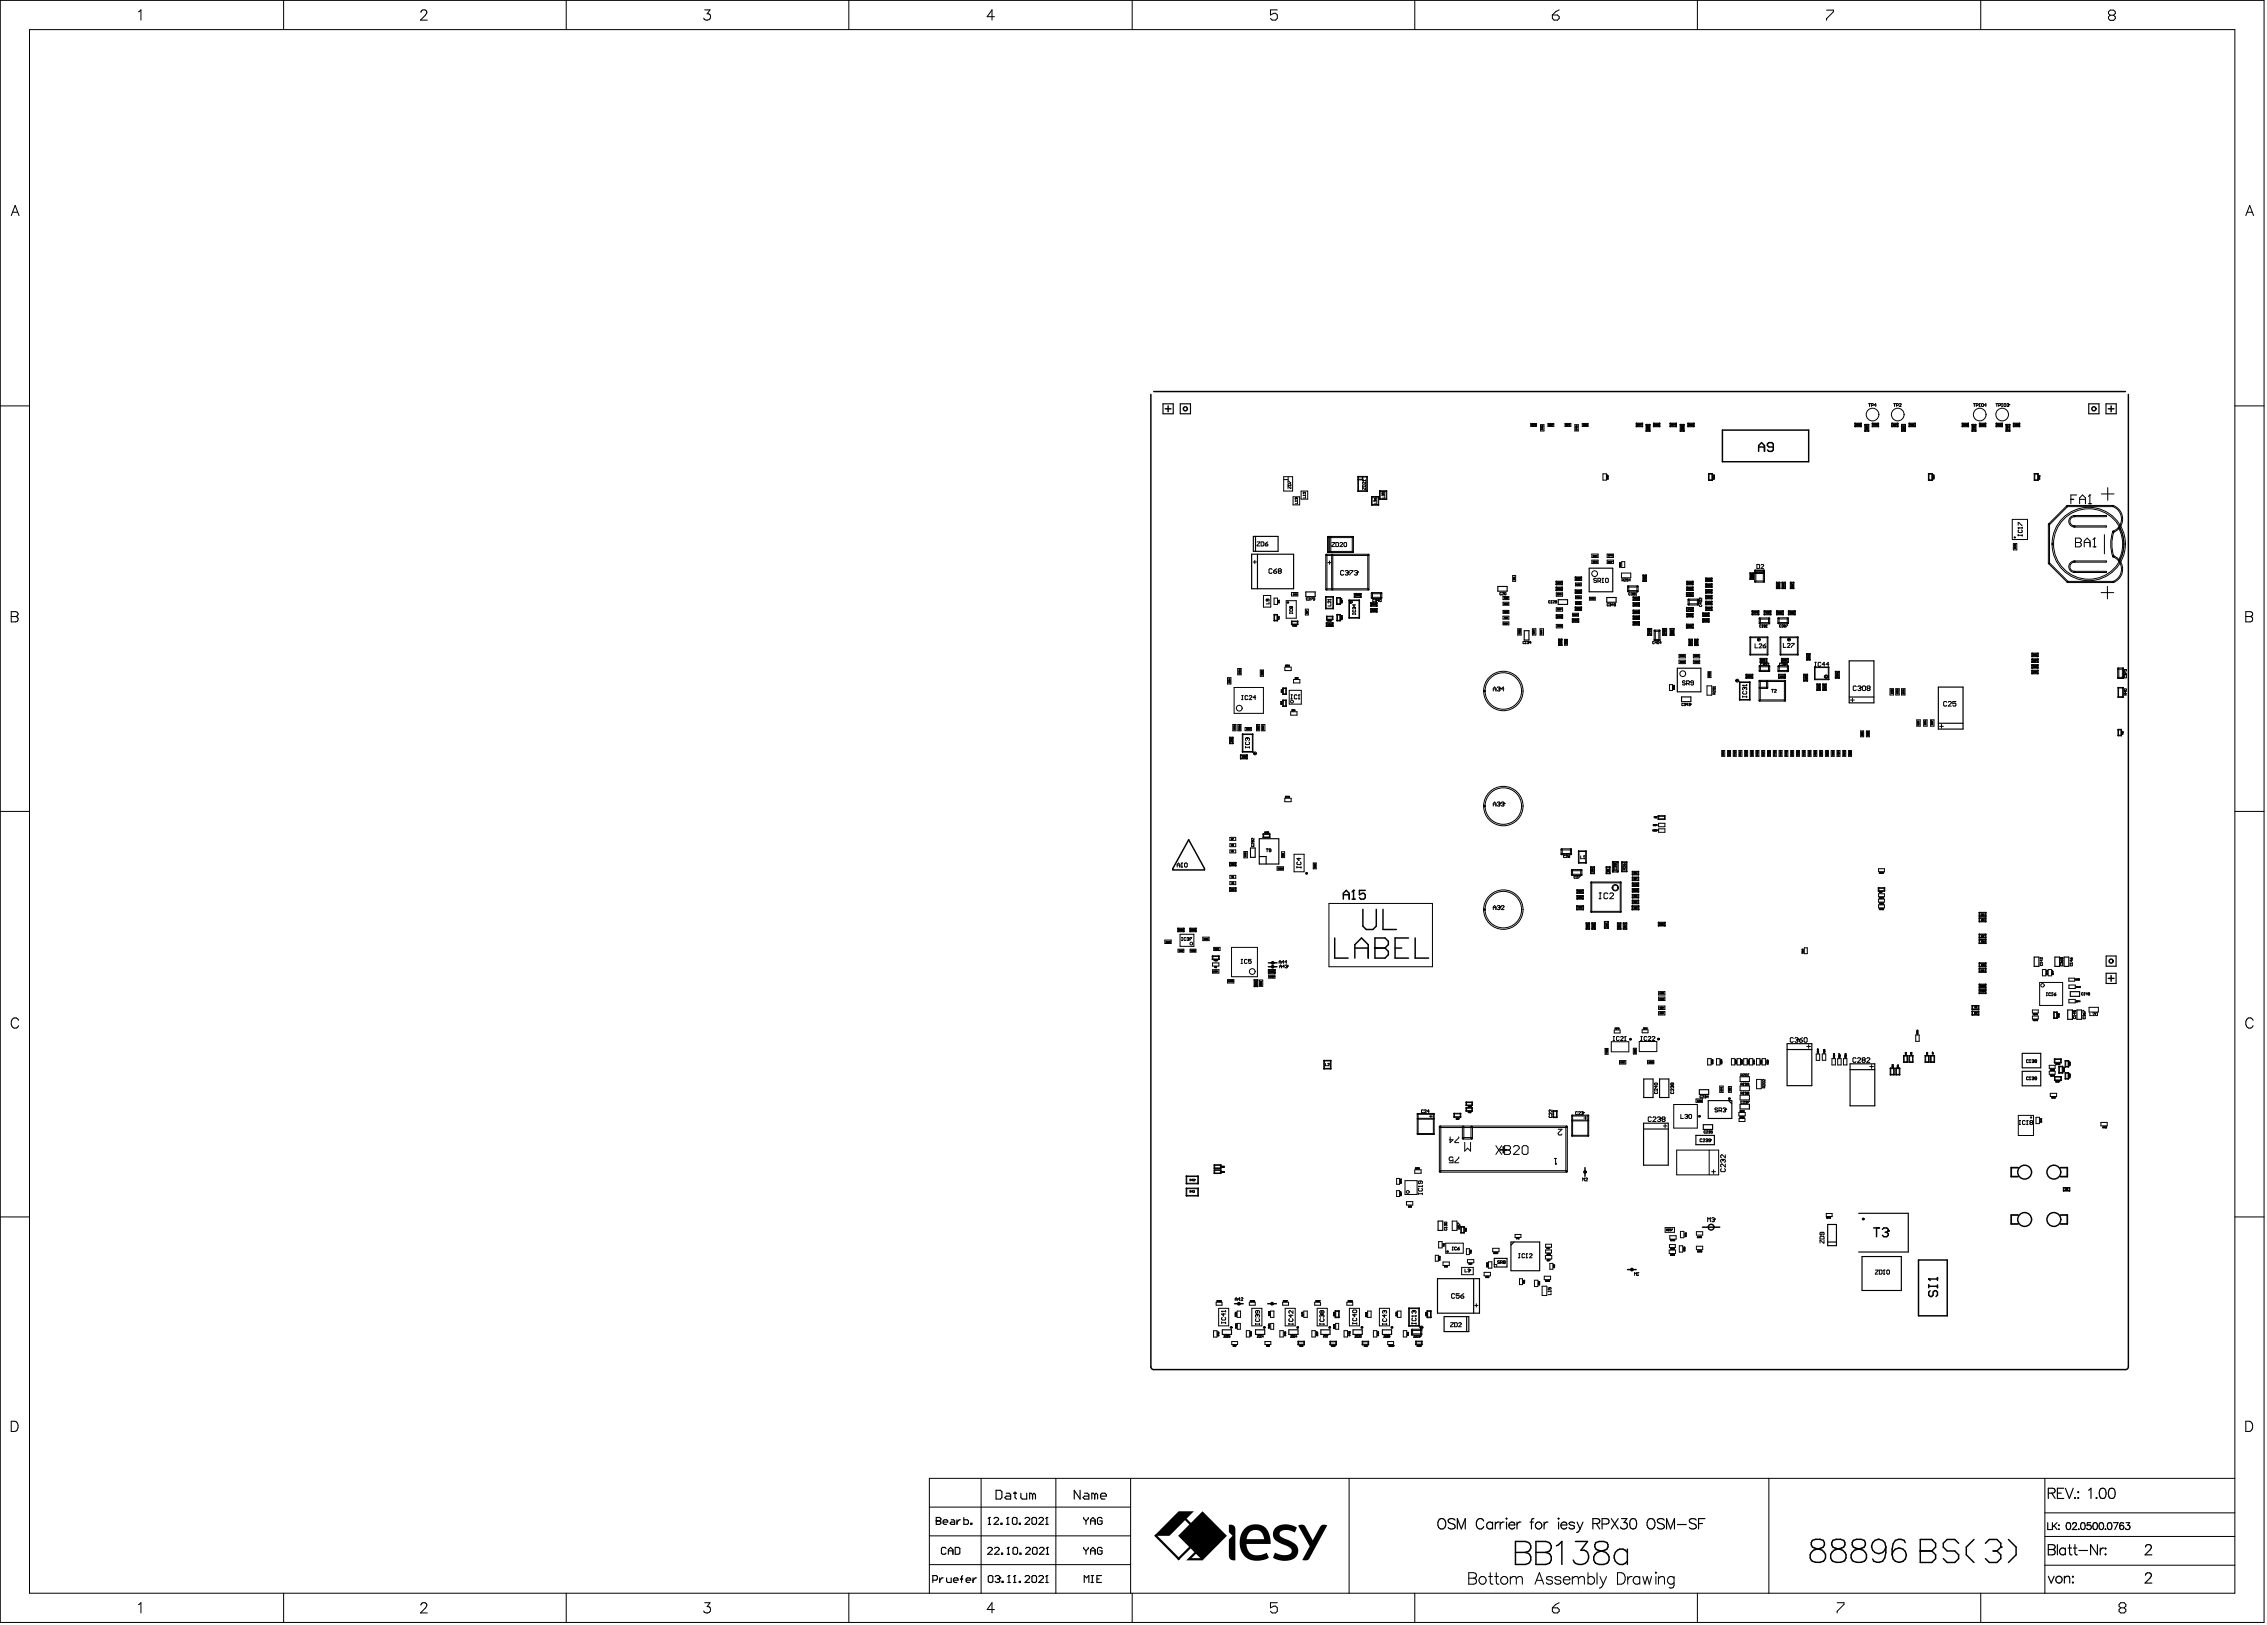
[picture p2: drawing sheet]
<svg xmlns="http://www.w3.org/2000/svg" width="656mm" height="470mm" viewBox="0 0 656 470" stroke-linecap="round" stroke-linejoin="round" font-family="sans-serif">
<g fill="#000">
<path d="M341.1 437.3h4.5l-7.1 7.1h-4.4zM334.1 444.4l.4-.4 7.1 7.1-.5 .4zM340.7 451.1l3.7-3.7 .4 .5-3.7 3.6zM348.1 437.3l7 7.1-7 7.1-7.1-7.1zM343.3 451.5l4.2-4.1 .4 .5-3 3h3.2v.6zM355.7 441.2h.6a1.25 1.25 0 0 1 1.3 1.4v8.9l-.5 .1a1.28 1.28 0 0 1-1.4-1.5v-4.6l1.1-1.1-1.1-1zM360.3 442.3a4.3 4.3 0 0 1 4.9-.9 4.3 4.3 0 0 1 2.5 4.3l.1 1.1h-7a3.2 3.2 0 0 0 4.7 3l1.2-.5 .6 1.5a6.1 6.1 0 0 1-7.2-.6 6.1 6.1 0 0 1-1.2-4.8h7a2.55 2.55 0 0 0-2.5-2.7 2.55 2.55 0 0 0-2.6 2.7h-1.9l.5-1.8zM369.2 442.1a5.4 5.4 0 0 1 6.2 0l-.6 1.4a3.3 3.3 0 0 0-4.4 .1v.6a3.7 3.7 0 0 0 2.5 1.5 3.9 3.9 0 0 1 2.8 2.5 2.98 2.98 0 0 1-3.3 3.5l-2.3-.2-1.5-.7 .4-1.5a4.1 4.1 0 0 0 4.8 0l.1-.4a2.49 2.49 0 0 0-2.4-1.9 3.8 3.8 0 0 1-3-2.5l.1-1.4zM375.7 441.5l1-.3 .9 .3 2.4 4.3 2-3.8a1.47 1.47 0 0 1 2.2-.6l-5.2 9.6-.5 .4-.6 .1h-1l2.2-4z"/>
<circle cx="391.8" cy="257.7" r=".21"/>
<circle cx="398" cy="274.4" r=".21"/>
<circle cx="546.5" cy="356.2" r=".21"/>
<circle cx="558.3" cy="370.1" r=".21"/>
<circle cx="286.4" cy="439.1" r=".17"/>
<circle cx="291.7" cy="439.1" r=".17"/>
<circle cx="303" cy="439.1" r=".17"/>
<circle cx="271" cy="440.1" r=".17"/>
<circle cx="289.4" cy="456.6" r=".17"/>
<circle cx="291.9" cy="447.8" r=".17"/>
<circle cx="292" cy="455.9" r=".17"/>
<circle cx="293.7" cy="455.9" r=".17"/>
<circle cx="303" cy="455.9" r=".17"/>
<circle cx="303.2" cy="447.8" r=".17"/>
<circle cx="555.8" cy="448.8" r=".21"/>
<circle cx="579.1" cy="447.7" r=".21"/>
</g>
<g fill="none" stroke="#000" stroke-width=".29">
<path d="M.1 .1h655.2v469.4h-655.2zM8.5 8.6h638.4v452.5h-638.4zM82.1 .1v8.5M163.9 .1v8.5M245.7 .1v8.5M327.7 .1v8.5M409.5 .1v8.5M491.3 .1v8.5M573.3 .1v8.5M.1 117.5h8.4M540.8 116.8h.6M541.1 116.8v.8"/>
<path d="M541.7 117.4h.4l.1-.5-.5-.1v.8M543 117.2h-.5l.4-.4v.8M548.1 116.8h.5M548.3 116.8v.8M548.9 117.4h.4l.2-.5-.6-.1v.8M549.7 116.9h.6l-.6 .7h.6M571.2 116.8h.5M571.5 116.8v.8M572 117.4h.4l.2-.5-.6-.1v.8M572.8 117.6h.3M573 116.8h.1M573 116.8l-.2 .1"/>
<path d="M573 116.8v.8M573.7 116.8l.4 .1-.1 .7-.5-.1zM574.9 117.2h-.5l.4-.4v.8M577.7 116.8h.5M578 116.8v.8M578.5 117.4h.4l.2-.5-.6-.1v.8M579.3 117.6h.3M579.5 116.8h.1M579.5 116.8v.8M579.5 116.8l-.2 .1M580.2 116.8l.4 .1-.1 .7-.5-.1zM580.9 116.9l.4-.1 .1 .3"/>
<path d="M581.1 117.2h.2M581.3 117.2v.4l-.4-.1M581.4 117.1h.1M581.4 117.1l-.1 .1M646.9 117.5h8.4M371.6 137.9h2.5v4.2h-2.5zM372.8 139.7v-.6l.8 .6M372.8 137.9v.9h-1.2M372.9 140h.6l.1 .5h-.8zM393 138.7l1.5 .1zM393 137.9h2.8zM393 137.9l.1 4.3z"/>
<path d="M394.3 137.9l.1 1zM394.4 139.1h.1M394.4 139.1h.8M394.4 139.1l.1 .1M395.2 139.5v.5l-.5-.5-.3 .1 .1 .4M395.2 138.9v.3M395.6 137.9l.1 4.3zM443 122.5h1.7v.9h-1.7zM443.3 123l.2-.2h-.2v.3M443.4 123l.1 .1M443.6 122.8h.3M443.7 123h.1"/>
<path d="M443.8 123l-.2 .1M443.9 122.9h.1M443.9 122.9l-.1 .1M444 122.8h.2l-.2 .3M444 123.1h.1M444.3 122.8h.2M444.3 122.8v.1M444.3 122.9l.1 .1M444.4 123h.1M444.4 123v.1l.1-.1M444.5 122.8v.1M444.5 122.9v.1"/>
<path d="M445.9 122.9h1v1.8h-1zM446.2 123.5l.1 .2 .3-.2M446.2 124.2l.1 .2 .3-.2M446.2 123.2l.2 .2M446.3 123.5h.2M446.3 124.2h-.1M446.3 123.5h-.1M446.4 123.8v.2l-.2-.1h.4M446.4 123.2l.1 .2zM446.5 123.5h.1M446.5 124.2h.1M448 122.5h1.7v.9h-1.7z"/>
<path d="M448.3 123h.1M448.4 123l.1 .2M448.4 123l-.1-.2v.4M448.6 122.9h.2M448.7 123h.1M448.8 123l-.2 .1M448.8 122.9h.1M448.8 122.9v.1M448.9 122.8h.3l-.3 .4M449.3 122.8h.2l-.2 .4M453 122.5h1.7v.9h-1.7zM453.2 123l.1-.2h-.1v.3"/>
<path d="M453.3 123l.1 .1M453.5 122.8l.2 .1M453.6 123h.1M453.7 123l-.2 .1M453.7 122.9h.1M453.8 122.8h.3l-.3 .3M454.4 122.8h-.2l.2 .2-.2 .1M455.8 122.9h1v1.8h-1zM456.1 123.2v.3l.3-.3v.3M456.2 123.6l.3 .1-.3 .1zM456.2 124.2v.3l.3-.1-.1-.2M456.2 123.6h-.1"/>
<path d="M456.3 123.9v.2l-.2-.1h.4M458 122.5h1.7v.9h-1.7zM458.3 123.1l.1-.3h-.1v.4M458.4 123.1l.1 .1M458.6 122.9l.2 .1M458.6 123.1h.2M458.7 123h.1M458.8 123v.1M458.8 123h.1M458.8 123.1h.1M458.9 122.8h.2M459.1 122.8v.1"/>
<path d="M459.1 122.9l-.2 .3M459.3 123l.2 .1M459.5 123.1h.1M459.5 122.8l-.2 .2M464 137.1h1v1.8h-1zM465.2 137.7v-.2l.3 .2M465.2 137.8l.3 .1zM465.2 138.4v.3h.2v-.3M465.3 138.1v.2l-.1-.1h.3M473.6 122.5l.1 1zM473.6 122.5h1.9zM473.6 123.3l1.9 .1z"/>
<path d="M473.9 123h.2M474 123l.1 .1M474.1 123l-.2-.2v.3M474.2 122.8l.2 .1M474.3 122.9h.1M474.4 122.9l-.2 .1M474.4 122.9h.1M474.8 122.9h-.2l.1-.1v.3M474.9 122.8h.2l-.2 .3M475.3 122.5l.1 1zM476.5 122.8l1.1 .1zM476.5 124.7h1.1z"/>
<path d="M476.5 122.8v2zM476.8 123.8v-.3l.3 .3M476.9 124.2v.2h.2v-.2M476.9 123.9h.1M476.9 123.9v.2M477 123.2l-.2 .2 .3-.2v.2M477 123.9v.1M477 123.9l.1 .2M477.4 122.8l.1 2zM478.6 122.5l.1 1zM478.6 122.5h1.8zM478.6 123.3l1.8 .1z"/>
<path d="M478.9 123h.2M479 123l.1 .2M479.1 123l-.2-.2v.4M479.1 123h.1M479.2 122.9h.3M479.3 123h.1M479.4 123l-.2 .1M479.5 122.9h.1M479.5 122.9l-.1 .1M479.8 123h-.2l.1-.2v.4M479.9 123l.2 .1zM480.1 122.8l-.2 .2"/>
<path d="M480.3 122.5l.1 1zM483.4 122.5l.1 1zM483.4 123.3l1.8 .1zM483.4 122.5h1.8zM483.7 123h.2M483.8 123l.2 .1M483.9 123l-.2-.3v.4M484.1 122.8l.2 .1M484.2 122.9h.1M484.2 122.9l-.1 .1M484.3 122.9h.1M484.3 122.9h-.1"/>
<path d="M484.6 122.9h-.2l.2-.2v.4M485 122.9h-.3l.2-.2v.4M485.1 122.5l.1 1zM486.3 124.7h1.2zM486.3 122.8l.1 2zM486.3 122.8l1.2 .1zM486.7 123.5h.1M486.7 123.3l.2 .1M486.7 123.5v.3M486.7 124.4h.1M486.8 123.5l.3 .3M486.8 123.2l.1 .1"/>
<path d="M486.8 124.2l-.1 .2M486.8 123.2l-.1 .1M486.8 123.9h.1M486.8 123.9v.2M486.9 123.3v.1M486.9 123.9v.1M486.9 123.4h.1M487 123.2h.1M487 123.9h-.1M487 123.9h.1M487 123.2l-.1 .1M487 123.4h.1"/>
<path d="M487 123.2v.2M487 123.9v.2M487 124.2v.2h-.2M487.3 122.8l.1 2zM488.5 122.5l.1 1zM488.5 123.3l1.9 .1zM488.5 122.5h1.9zM488.9 123l.2-.2h-.2v.3M489 123l.2 .1M489.3 122.9h.2M489.4 123h.1M489.4 123l-.1 .1"/>
<path d="M489.5 122.9h.1M489.5 122.9l-.1 .1M489.8 123h-.2l.2-.2v.3M490.2 122.8h-.3l.3 .2-.3 .1M490.2 122.5l.1 1zM494.5 138.9h1.2zM494.5 137.1l.1 1.9zM494.5 137.1h1.2zM495.5 137.1l.1 1.9zM495.9 137.5l.3 .1-.3 .1zM495.9 138.4v.3h.3M495.9 137.8h.1"/>
<path d="M495.9 138h.1M495.9 137.8v.2M495.9 138.1v.2M496 138.1h.1M496 137.8h.1M496 138.1v.1M496 137.8h.2l-.2 .1M496 137.9v.1M496 137.8v.1M496 138.2h.1M496.2 138.1l-.2 .1M496.2 138.4v.2"/>
<path d="M496.2 138.1v.1M496.2 137.5h.1M496.2 138.2v.1M496.2 138.6v.1M536.9 122.5l.1 1zM536.9 122.5h1.8zM536.9 123.3l1.8 .1zM537.3 123l.1 .1M537.4 122.8h-.2v.3M537.4 122.8h.1M537.4 122.8l-.2 .2M537.6 122.8h.1"/>
<path d="M537.6 122.8v.3M537.9 122.8l.1 .3zM537.9 122.8h-.1M538.3 122.8h-.1M538.3 122.8h.1M538.4 122.8l-.2 .3h.2M538.6 122.5l.1 1zM539.8 122.8l1.1 .1zM539.8 124.7h1.1zM539.8 122.8v2zM540.2 123.9h.1M540.2 123.9v.1"/>
<path d="M540.2 123.5l.3 .2h-.3zM540.2 124.1v.2h.2v-.2M540.3 123.2v.2l-.1-.2h.3M540.4 123.5h.1M540.5 123.9h-.3M540.8 122.8v2zM541.9 122.5l.1 1zM541.9 122.5h1.9zM541.9 123.3l1.9 .1zM542.3 122.9l.2-.2h-.2v.3M542.4 122.9l.1 .1M542.6 123h.2"/>
<path d="M542.7 122.7h.1M542.7 122.7l-.1 .1M542.7 122.7v.3M543 122.7l.1 .3zM543.3 122.7h.1M543.3 122.7l.1 .3M543.3 122.7v.1M543.6 122.5l.1 1zM547.5 122.5l.1 1zM547.5 123.3l1.9 .1zM547.5 122.5h1.9zM548.1 123.1h.1"/>
<path d="M548.2 123.1l.1 .1M548.2 123.1l-.1-.2v.3M548.4 122.9h.2v.3l-.2-.1M548.4 122.9v.1M548.4 123h.2M548.7 122.9h.3l-.3 .3M549.2 122.5l.1 1zM550.4 124.7h1.1zM550.4 122.8l.1 2zM550.4 122.8l1.1 .1zM550.8 124h.1M550.8 124l.3 .1"/>
<path d="M550.8 124v.1M550.8 123.6l.3 .2h-.3zM550.8 124.2v.2l.3-.1M550.8 123.3h.1M550.8 123.3v.2M550.9 123.3l.2 .2v-.2M551.1 124.2v.1M551.4 122.8l.1 2zM552.6 122.5v1zM552.6 123.3l1.8 .1zM552.6 122.5h1.8zM553 123.1l.2-.3h-.2v.4"/>
<path d="M553.1 123.1l.1 .1M553.4 123.1l.1 .1M553.5 122.8l-.1 .2h.2M553.5 122.8l.1 .1M553.6 122.9v.2M553.6 123.1l-.1 .1M553.7 123v-.2l.2 .2M553.7 123v.2l.2-.2M553.7 123h.2M554.3 122.5v1zM558.2 138.9h1.1zM558.2 137.1v1.9z"/>
<path d="M558.2 137.1h1.1zM559.2 137.1v1.9zM559.5 138.2h.1M559.5 137.5v.2l.1-.2 .1 .2M559.5 137.8l.3 .1zM559.5 138.2h.3M559.5 138.2v.1M559.5 138.4v.2h.3l-.1-.2M559.8 138.2v.1M567.9 122.5l.1 1zM567.9 122.5h1.9zM567.9 123.3l1.9 .1z"/>
<path d="M568.4 123l.1 .1M568.4 122.8h-.1v.3M568.4 122.8h.1M568.5 122.8l-.2 .2M568.6 122.8l.2 .1M568.6 123h.2M568.7 122.9h.1M568.8 122.9v.1M568.8 122.9h.1M568.8 123h.1M568.9 123h.3M568.9 122.8l.1 .1"/>
<path d="M568.9 123h.1M569 122.9h.1M569 122.8l.1 .1M569 122.9l-.1 .1M569 122.8h-.1M569.1 122.9l.1 .1M569.2 123h.1M569.3 122.8l.2 .1M569.3 123h.2M569.4 122.9h.1M569.4 122.9l.1 .1M569.5 122.9h.1"/>
<path d="M569.5 123h.1M569.5 122.9h-.1M569.6 122.5l.1 1zM570.8 122.8l1.1 .1zM570.8 124.7h1.1zM570.8 122.8v2zM571.2 123.6h.1M571.2 123.2l.3 .2zM571.2 123.6v.1M571.2 124.1v.3l.3-.1-.1-.2M571.3 123.8v.2l-.1-.1h.3M571.5 123.6h-.3"/>
<path d="M571.8 122.8v2zM572.9 122.5l.1 1zM572.9 122.5h1.9zM572.9 123.3l1.9 .1zM573.2 123.1l.2-.3h-.2v.4M573.3 123.1l.1 .1M573.6 122.9h.2M573.6 123.1h.2M573.7 123h.1M573.7 123l.1 .1M573.8 122.9h.1M573.8 123.1h.1"/>
<path d="M573.8 122.9l-.1 .1M573.9 123.1h.1M573.9 123.1h.2M573.9 123v-.2l.2 .2M573.9 123v.1M573.9 123h.2M574.1 123v.1M574.1 123.1h.1M574.2 122.9h.2l-.2 .3h.2M574.6 122.5l.1 1zM577.8 122.5v1zM577.8 123.3l1.8 .1z"/>
<path d="M577.8 122.5h1.8zM578 123l.2-.2h-.2v.3M578.1 123l.1 .1M578.3 123h.3M578.4 122.9h.1M578.5 122.8h-.2M578.5 122.8h.1M578.5 122.9l.1 .1M578.6 122.9h.1M578.6 122.8v.1M578.6 123h.1M578.6 122.9h-.1"/>
<path d="M578.7 123h.2M578.7 123h.1M578.7 122.9h.1M578.7 122.9v-.1l.1 .1M578.7 122.9v.1M578.8 122.9l.1 .1M578.9 123h.1M579.1 122.8l.1 .3zM579.1 122.8h-.1M579.5 122.5v1zM580.6 124.7h1.2zM580.6 122.8l.1 2z"/>
<path d="M580.6 122.8l1.2 .1zM581 124.2v.3h.2v-.3M581 123.6l.2 .1-.2 .1zM581 123.5v-.3h.2v.3M581.1 123.9v.2l-.2-.1h.3M581.1 123.2v.2M581.1 123.4l-.1 .1M581.6 122.8l.1 2zM582.8 122.5v1zM582.8 123.3l1.8 .1zM582.8 122.5h1.8zM583.2 123l.2-.2h-.2v.3"/>
<path d="M583.3 123l.1 .1M583.5 122.9h.3M583.6 123h.1M583.7 123h.1M583.8 122.9h.1M583.8 123l-.3 .1M583.8 122.9l-.1 .1M583.9 123v-.2l.1 .2M583.9 123v.1l.1-.1M583.9 123h.1M584.2 123.1h.1M584.3 122.8h.1"/>
<path d="M584.3 122.8v.3M584.3 122.8l-.1 .1M584.5 122.5v1zM588.8 138.9h1.2zM588.8 137.1l.1 1.9zM588.8 137.1h1.2zM589.8 137.1l.1 1.9zM590.1 137.9h.1M590.1 137.7h.1M590.1 137.9l.3 .1M590.1 138.6v.1M590.1 137.9v.1"/>
<path d="M590.1 138.7h.3M590.1 138.4v.2M590.2 138.1v.2l-.1-.1h.3M590.4 138.4v.2M590.4 137.6l-.3 .1M590.4 138.6v.1M363.9 156.8h.7l-.7 1v.2h.7M365 156.8l.8 .2v.8l-.2 .2h-.6zM366.2 157.4h.6l.2 .4-.6 .2zM367 156.8l-.8 .6M373.6 140.8v.6l-.7-.6-.1 .6M374.3 143.8h1.9v2.3h-1.9z"/>
<path d="M374.9 145h.1M374.9 145h.6M374.9 145l.1 .1M375.1 144.1h.1M375.1 144.1l-.2 .1 .1 .4M375.1 144.1l.1 .1M375.2 144.2v.1M375.2 144.2h.3l-.1 .4M375.5 145.3v.5h-.6M375.5 144.9v.2M376.6 142.1h1.9v2.3h-1.9zM377.2 143.3h.1"/>
<path d="M377.2 143.3h.7M377.2 143.3l.1 .1M377.9 142.4v.5l-.5-.5-.2 .2 .1 .3M377.9 143.7v.4h-.7M377.9 143.2v.2M384.3 155.3l.3 .1v4.3l-.2 .2-.2-.2zM384.3 155.3l7.3-.1 .1 .2-.1 .2h-7.2zM384.3 159.6h7.3l.1 .1-.1 .2h-7.2zM384.9 155.3l.3 .1v4.3l-.2 .2-.1-.2zM385.5 157h.8l-.8 1v.2h.8M386.7 157l.7 .2v.8l-.2 .2h-.5zM387.8 157.2l.2-.2 .6 .2-.8 1h.8"/>
<path d="M389.2 157l.6 .2v.8l-.2 .2-.6-.2v-.8zM391.5 155.3l.2 .1v4.3l-.1 .2-.2-.2zM393 142.1h2.8zM394.5 140.3h.6l.1 .6h-.8zM395.2 141.1v.6l-.7-.6-.1 .6M397 143.7l2.1 .1zM397 143.7l.1 2.5zM397 146l2.1 .1zM397.7 144.1l.3 .4M397.9 144.7h.1M397.9 144.7l-.2 .1 .1 .4M397.9 144.7l.1 .1"/>
<path d="M398 144.8h.4l-.2 .4M398 144.8v.1M398.1 144.1l.3 .1-.2 .3h-.2zM398.4 145.4v.4h-.7M398.9 143.7l.1 2.5zM399.3 142.1h2.1zM399.3 142.1l.1 2.4zM399.3 144.4h2.1zM400 142.4v.4h.3l-.1-.3 .4-.1v.4M400.2 143.1h.1M400.2 143.1l-.2 .1 .1 .3M400.2 143.1l.1 .1"/>
<path d="M400.3 143.2h.4l-.1 .3M400.3 143.2v.1M400.7 143.7v.5h-.7M401.2 142.1l.1 2.4zM582.4 150.3h4.4v5.8h-4.4zM582.7 157.3h1v1.8h-1zM583 158.3h.1M583 158.3h.4M583 158.3l.1 .1M583.1 157.5l.3 .2-.3 .1zM583.1 158.5v.2h.2v-.2M583.2 157.9v.2l-.2-.2h.4"/>
<path d="M583.4 158.3v.1M584.1 152.8h.1M584.1 152v-.8l1.2 .8M584.1 154.7v.4M584.1 154.9h1.2M584.1 152.8h1.2M584.1 152.8l.2 .2M584.3 153.4l-.2 .1 .2 .6h.8l.2-.2-.2-.5M585.3 152.6v.4M585.3 154.7v.4M592.9 151.6l.3 .2v11.2l-.2 .1-.1-.1zM598.3 146.3v.3h.2l-5.3 5.3v-.3h-.3z"/>
<path d="M598.3 146.3h13.2l.2 .1-.2 .2h-13.1zM599.4 144.5h.8M600.5 152.2h9.1l.1 .2-.1 .1h-9.1M600.5 152.2l-.2 .2 .2 .1M600.5 149.2h9.1l.1 .2-.1 .1h-9.1M600.5 149.2l-.2 .2 .2 .1M600.5 149.2a1.66 1.66 0 0 0-1.7 1.7 1.66 1.66 0 0 0 1.7 1.6M600.5 149.5a1.33 1.33 0 0 0-1.4 1.4 1.33 1.33 0 0 0 1.4 1.3M600.7 157h.1M600.7 157h1.3M600.7 155.7h1.3l.4 .4v.5l-.4 .4 .4 .4v.4l-.4 .5h-1.3zM601.1 143.2h-1.7v2.6"/>
<path d="M601.9 144.5h1.7M601.9 145.8v-1.7l.9-.9 .8 .9v1.7M603.3 157h1.7M603.3 158.3v-1.7l.8-.9 .9 .9v1.7M604.5 145.8h.8M604.9 143.2h.1M604.9 143.2v2.6M604.9 143.2l-.4 .5M605.8 158.3h.8M606.2 155.7h.1M606.2 155.7v2.6M606.2 155.7l-.4 .4"/>
<path d="M608.2 142.9h3.7M609.1 154.7v5.6M610.1 141.1v3.7M611.5 153.8a11.6 11.6 0 0 0 0 7.3M611.6 146.6a3.8 3.8 0 0 1 2.4 3.5 3.8 3.8 0 0 1-2.4 3.6M611.7 146.3a4.2 4.2 0 0 1 2.7 3.8 4.2 4.2 0 0 1-2.7 3.9M611.8 153.9a11.3 11.3 0 0 0 0 7.1M613.2 152.8a9.8 9.8 0 0 1 0 9.4M613.5 152.6a10.2 10.2 0 0 1 0 9.7M362.7 162.6h1M363.2 162.1v1M365.7 172.3h2.1v3.4h-2.1z"/>
<path d="M366.9 173.4l-.1 .5-.3-.1 .1-.4h.6v.5M367.3 174.2v.6h-.8M368.2 164.8l-.2-.2-.7 .2v.9l.2 .2 .7-.2M368.6 165.3h.7l.2 .4-.6 .2zM368.8 173.1h1v1.8h-1zM368.8 177.8l1 .1zM368.8 179.5l1 .1zM368.8 177.8v1.9zM369.5 164.6l-.9 .7M369.6 177.8l.1 1.9zM369.9 178.4v.2l.3-.2v.2M369.9 178.7l.2 .2"/>
<path d="M370 173.7h.1M370 173.7h.3M370 174.1v-.2l.3 .2M370 173.7v.1M370 174.2v.3h.3v-.3M370.1 178.8l.1 .1zM370.1 179.3l-.1-.3-.1 .3h.3M370.2 165.3h.4M370.2 165.3l-.2 .2 .2 .4 .7-.2-.3-.4M370.2 165.3l-.2-.3 .2-.4 .7 .2-.3 .5M370.2 179l-.1 .1M370.3 173.7v.1"/>
<path d="M372.3 173.8h2.9v5.1h-2.9zM373.3 177.4h.8M373.3 177.3v.3M373.4 176.3v.6l.7-.2-.1-.4M373.7 175.6h-.4l.1 .4 .3-.1M373.7 175.6h.4l-.1 .4-.3-.1M373.7 175.6v.3M373.8 171.5h1.8v1h-1.8zM373.8 179.8h1.9zM373.8 179.8l.1 1zM374.1 177.3v.3M374.5 171.9h-.2v.2h.2"/>
<path d="M374.7 171.9h.2l-.2 .3M375 171.9l.2 .1M375.1 172h.1M375.2 172l-.2 .1M375.2 172h.1M375.5 179.8l.1 1zM377.8 176.3h.9v1.7h-.9zM378.1 176.9v-.2l.3 .2M378.1 177l.2 .2M378.3 177l.1 .2zM378.3 177.4l-.2 .2h.3M378.3 177.4v.2"/>
<path d="M378.4 177.4l-.1 .1M378.5 173.1h-.4v.5h.4M378.8 173.1h.4l-.4 .6h.4M379.4 173h.5l-.5 .7M380.2 173l.3 .1-.1 .6-.3-.1zM383.7 172.7h2.3zM383.7 172.7l.1 3.5zM383.7 176l2.3 .1zM383.8 170.4h12.3l.1 .2-.1 .1h-12.2zM383.8 160.4h12.3l.1 .2-.1 .1h-12.2zM383.8 160.4l.3 .2v10l-.2 .1-.2-.1zM384 178.3v1z"/>
<path d="M384 178.3l1.8 .1zM384 179.2l1.8 .1zM384.1 179.4v.3M384.1 179.6h.2M384.2 179.6l.1 .1M384.3 179.4v.2M384.3 162.8h1M384.4 173.6h.1M384.4 173.6h.8M384.4 173.6l.1 .1M384.5 179.4l-.1 .1M384.5 179.6h.1"/>
<path d="M384.6 179.4l.1 .1M384.6 179.6l-.2 .1M384.7 179.5h.1M384.7 179.5l-.1 .1M384.8 179.4v.1M384.8 162.3v1M384.9 179.4l-.1 .3h.2M385.2 179.4v.2M385.2 179.6v.1l.1-.1M385.2 179.6h.1M385.2 173.4v.3M385.2 174v.5l-.6-.5-.2 .1 .1 .4"/>
<path d="M385.2 174.8v.6h-.8M385.3 179.4v.2M385.5 160.4l.3 .2v10l-.2 .1-.2-.1zM385.7 178.3v1zM385.8 172.7l.1 3.5zM386.9 174.8h1.1zM386.9 172.9v2zM386.9 172.9l1.1 .1zM387 177.8l1 .1zM387 179.5l1 .1zM387 177.8v1.9zM387.8 177.8l.1 1.9z"/>
<path d="M387.9 172.9v2zM388.2 173.8v-.2l.3 .2M388.2 178.1l.1 .2M388.2 174.3v.2h.2v-.2M388.3 173.9h.1M388.3 173.9l-.1 .3M388.3 178.8h.1M388.3 178.8l-.1 .2M388.3 173.3v.2l-.1-.2h.3M388.3 174l.1 .2M388.3 174h.1M388.3 178.8v.1"/>
<path d="M388.4 178.8l.1 .2M388.4 179.3l-.2-.2v.2h.3M388.4 178.1l.1 .2zM388.4 178.8h-.1M388.5 178.4v.3l-.2-.3-.1 .3M388.5 179.1l-.1 .1M388.9 165.3l-.2-.2-.7 .2v.9l.3 .2 .6-.2M389.4 165.3l.6-.2 .3 .4M389.8 165.8h.2M390 165.8l.3 .2-.3 .4-.6-.2M390.3 165.5h.1M390.3 165.5l-.3 .3"/>
<path d="M390.5 173.7v5.2zM390.5 173.7h3zM390.5 178.7l3 .1zM390.7 165.1h.9l-.9 1.3M391.5 177.7h.9M391.5 177.5v.3M391.7 176.6v.5h.5v-.5M391.8 175.7h.1M391.8 175.7l-.3 .2 .2 .4M391.8 175.7l.2 .2M392 174.9v.6l-.5-.5h.9M392 175.9v.1"/>
<path d="M392 175.9h.4l-.2 .4M392 172.8h2zM392 171.8l.1 1.1zM392 171.8h2zM392 165.3l.7-.2 .2 .4M392.4 177.5v.3M392.5 165.8h.2M392.6 172.1h-.2v.3l.2-.1M392.7 165.8l.2 .2-.2 .4-.7-.2M392.7 172.1h.2M392.8 172.2h.1M392.9 172.2l-.2 .1"/>
<path d="M392.9 165.5h.1M392.9 165.5l-.2 .3M392.9 172.2h.1M393 172.1h.3l-.3 .3M393.4 173.7v5.2zM393.6 172.1h-.2l.2 .1-.2 .1M393.8 171.8l.1 1.1zM395.9 160.4l.3 .2v10l-.1 .1-.2-.1zM396.8 176.1v1zM396.8 177l1.8 .1zM396.8 176.1l1.8 .1zM396.8 174.4v1z"/>
<path d="M396.8 174.4l1.8 .1zM396.8 175.3l1.8 .1zM397 172.9h2.8l.1 .1-.1 .2h-2.7zM397 171.5l.3 .2v1.3l-.2 .2-.2-.2zM397 171.5h2.8l.1 .2-.1 .1h-2.7zM397.1 174.9l.1-.2h-.1v.3M397.1 176.7l.1-.3h-.1v.4M397.2 174.9l.1 .1M397.2 176.7l.1 .1M397.4 174.7l.2 .1M397.4 176.5l.2 .1M397.5 176.6h.1"/>
<path d="M397.5 174.9h.1M397.6 176.6l-.2 .1M397.6 174.9l-.2 .1M397.6 176.6h.1M397.6 174.8h.1M397.6 174.8v.1M397.7 176.5h.3l-.3 .3h.3M397.7 174.7l.3 .1M397.8 173.6h-.5v.4h.5M397.9 174.9h.1M397.9 174.9l-.2 .1M398 174.8h.1"/>
<path d="M398 174.8l-.1 .1M398 173.6l.3-.2 .1 .3M398.1 174.7l.1 .3zM398.2 173.8h.1M398.3 176.6l-.2-.2 .2 .3h-.2M398.3 173.8v.3l-.3-.1M398.4 173.7h.1M398.4 173.7l-.1 .1M398.5 176.1v1zM398.5 174.4v1zM399.1 173.8h-.4l.3-.4v.7M399.4 173.4l.4 .2-.1 .5-.4-.1z"/>
<path d="M399.7 171.5l.2 .2v1.3l-.1 .2-.2-.2zM434.6 171.6h-.5l.1 .6 .4-.2M434.8 171.6h.4l-.4 .6h.4M435 172.6h1.7v.9h-1.7zM435 174.3h1.7v.8h-1.7zM435 176.6h1.7v.9h-1.7zM435 178.3h1.7v.9h-1.7zM435 180h1.7v.8h-1.7zM435.3 177.2l.1-.3h-.1v.4M435.3 174.8l.2-.2h-.2v.3M435.4 177.2l.1 .1M435.4 173.1h.2"/>
<path d="M435.4 174.8l.1 .1M435.5 178.8h.1M435.5 173.1l.1 .1M435.6 173.1l-.2-.3v.4M435.6 171.5l.3 .1-.1 .6-.3-.2zM435.6 178.8l.1 .1M435.6 177h.2l-.2 .3h.2M435.6 178.8l-.1-.2v.3M435.6 174.9h.2M435.7 174.6h.1M435.7 174.6v.3M435.7 174.6l-.1 .1"/>
<path d="M435.8 172.8h.1M435.8 172.8v.4M435.8 178.7h.2l-.2 .2h.2M435.9 174.7h.2l-.2 .2h.2M435.9 177h.3M436 172.9h.2l-.2 .3h.2M436.1 177.1h.1M436.1 177.1l-.2 .1M436.2 177h.1M436.2 177l-.1 .1M436.2 178.6l.1 .3zM436.3 174.7h.2l-.2 .2h.2"/>
<path d="M436.3 173.2h.1M436.4 172.8h.1M436.4 172.8v.4M436.4 172.8l-.1 .1M436.4 177l.1 .1M436.5 176.9h-.2l.1 .1M436.5 177.1l-.2 .1M437.8 166.5h.9v1.7h-.9zM438.1 167.1h.1M438.1 167.1h.3M438.3 167.6l-.2 .2h.3M438.3 167.6v.2"/>
<path d="M438.4 167.2v.3l-.2-.3-.1 .3M438.4 167.6l-.1 .1M438.4 167v.1M448.7 173.9h-.5l.2 .6 .3-.1M448.9 174.5h.2M449 173.8h.1M449 173.8v.7M449 173.8l-.1 .1M449.5 173.9h.4l-.4 .6h.4M450.4 169.9l.1 1zM450.4 169.9l1.8 .1zM450.4 170.8h1.8z"/>
<path d="M450.4 168.2l.1 1zM450.4 168.2l1.8 .1zM450.4 169.1h1.8zM450.4 171.5h1.9v1h-1.9zM450.4 175.9h1.9v1h-1.9zM450.5 177.9v1zM450.5 177.9l1.8 .1zM450.5 178.8h1.8zM450.6 174.2h-.4v-.4l.4 .1v.5h-.5M450.7 170.4h.1M450.7 168.8h.1M450.7 171.9v.2h.2"/>
<path d="M450.8 171.8l.1 .1M450.8 171.8l-.1 .1M450.8 170.4l.1 .2M450.8 168.8l.1 .1M450.8 178.5h.2M450.8 168.8l-.1-.3v.4M450.8 170.4l-.1-.2v.4M450.9 178.5l.1 .1M451 178.5l-.2-.2v.3M451 168.6h.2M451 170.3h.2M451 176.2h-.2v.3h.2"/>
<path d="M451 172.2h.2M451.1 171.8h.1M451.1 171.8v.4M451.1 171.8l-.1 .1M451.1 170.4h.1M451.1 168.7h.1M451.1 176.5h.1M451.1 178.4h.3M451.2 168.7l-.2 .1M451.2 170.4l-.2 .1M451.2 176.2h.1M451.2 176.2v.3"/>
<path d="M451.2 176.2h-.1M451.2 170.3h.1M451.2 168.6h.1M451.2 170.3v.1M451.2 168.6v.1M451.3 178.5h.1M451.3 178.5l-.2 .1M451.3 171.9h.2l-.2 .3h.2M451.4 178.4h.1M451.4 178.4l-.1 .1M451.4 170.2l.1 .4zM451.4 168.5l.1 .4z"/>
<path d="M451.5 178.3l.1 .3zM451.6 176.2h-.2M451.6 176.2h.1M451.6 176.2l-.2 .3h.2M451.7 172.1h.2M451.7 171.9v.1M451.7 172.1h.1M451.7 170.4l.2 .1zM451.7 168.5h.2l-.2 .4M451.7 171.8l.1 .2M451.7 172h.1M451.7 171.8v.1"/>
<path d="M451.7 172v.1M451.7 176.2h.3M451.7 176.5h.1M451.8 172l.1 .1M451.9 172.1h.1M451.9 170.2l-.2 .2M452 176.2h.1M452 176.2l-.3 .3M452 178.3h-.2l.2 .2-.2 .1M452.1 169.9l.1 1zM452.1 168.2l.1 1zM452.2 177.9v1z"/>
<path d="M455.1 179.1l.1 1zM455.1 179.1h1.9zM455.1 179.9l1.9 .1zM455.2 177.5h1.7v.8h-1.7zM455.4 179.5l.2-.2h-.2v.3M455.5 178l.2-.2h-.2v.3M455.5 179.5l.1 .1M455.6 178l.1 .1M455.7 179.4h.3M455.8 177.8h.2M455.9 179.5h.1M455.9 177.9h.1"/>
<path d="M455.9 179.5l-.2 .1M455.9 175.7l.1 1zM455.9 175.7h1.9zM455.9 176.5l1.9 .1zM455.9 170.7l.1 1zM455.9 170.7l1.9 .1zM455.9 171.6h1.9zM455.9 167l.1 1zM455.9 167.9h1.9zM455.9 167h1.9zM456 177.9l-.2 .2M456 179.4h.1"/>
<path d="M456 174.1h1.7v.8h-1.7zM456 172.4h1.7v.9h-1.7zM456 168.7h1.7v.9h-1.7zM456 177.9h.1M456.1 178.1h.1M456.1 179.3l.1 .3zM456.2 177.8h.1M456.2 177.8v.3M456.2 177.8h-.1M456.2 171.3l.2-.1-.2-.1v.3M456.2 172.9l.3-.1-.3-.1v.4M456.2 174.6l.2-.2h-.2v.3"/>
<path d="M456.3 176.2l.1-.2h-.1v.3M456.3 167.5l.2-.1-.2-.1v.3M456.3 169.2h.2M456.3 171.3l.1 .1M456.3 174.6l.2 .1M456.3 172.9l.2 .2M456.4 176.2l.1 .1M456.4 167.5l.1 .1M456.4 169.2l.1 .1M456.5 179.5v-.2l.1 .2M456.5 179.5v.1l.1-.1M456.5 179.5h.1"/>
<path d="M456.5 169.2l-.2-.2v.3M456.6 171.4h.1M456.6 172.8h.2M456.6 174.5h.2M456.6 176h.2M456.6 171.1l.2 .1M456.6 171.1v.1M456.6 177.9h-.2l.2-.1v.3M456.6 167.4h.3M456.6 169.3h.1M456.7 171.3h.1M456.7 172.9h.1"/>
<path d="M456.7 174.6h.1M456.7 176.1h.1M456.7 169l.2 .1M456.7 169l-.1 .1M456.7 171.3l-.1 .1M456.7 172.9l-.1 .1M456.7 174.6l-.1 .1M456.7 167.5h.1M456.8 176.1l-.2 .2M456.8 169.2h.1M456.8 171.2h.1M456.8 171.2l-.1 .1"/>
<path d="M456.8 174.5h.1M456.8 172.8h.1M456.8 174.5l-.1 .1M456.8 172.8l-.1 .1M456.8 167.5l-.2 .1M456.8 176.1h.1M456.8 169.2l-.1 .1M456.8 179.1l.1 1zM456.9 167.4h.1M456.9 167.4l-.1 .1M456.9 169.1h.1M456.9 169.1l-.1 .1"/>
<path d="M456.9 171.4h.1M456.9 173.1h.1M456.9 176.3h.1M456.9 171.1h.1M456.9 171.1v.3M456.9 171.1v.1M457 172.7h.1M457 174.4l.1 .3zM457 172.7v.4M457 172.7l-.1 .1M457 167.6h.1M457 176h.1"/>
<path d="M457 176v.3M457 176h-.1M457 169.3h.1M457 167.3h.1M457 167.3v.3M457 167.3v.1M457 169h.1M457 169v.3M457 169v.1M457.2 172.9l.2 .1zM457.2 171.1l.1 .3zM457.2 167.3h.3l-.3 .3"/>
<path d="M457.3 169.3h.1M457.3 169h.1M457.3 169v.3M457.3 169v.1M457.4 172.7l-.2 .2M457.4 176h-.2l.2 .1-.2 .2M457.5 174.6l-.2-.2 .2 .3h-.3M457.6 175.7l.1 1zM457.6 170.7l.1 1zM457.6 167l.1 1zM460.1 172.8h1.7v.9h-1.7zM460.3 173.3l.1-.3h-.1v.4"/>
<path d="M460.4 173.3l.1 .1M460.6 173.1h.2l-.2 .3h.2M460.7 160.3h1.9v1h-1.9zM460.7 162.1h1.9v1h-1.9zM461.2 173.2l-.2-.2 .2 .3h-.3M461.3 173.1h.2l-.2 .3h.2M461.3 162.4h-.2v.3h.2M461.3 160.8h-.2v.2h.2M461.4 162.4l.2 .1M461.4 160.8h.2M461.5 162.6h.1M461.5 160.9h.1"/>
<path d="M461.6 162.6l-.2 .1M461.6 160.9l-.2 .1M461.6 162.5h.1M461.6 162.5v.1M461.6 160.8h.1M461.6 160.8v.1M462 162.6h-.3l.2-.2v.3M462 160.9h-.2l.1-.2v.4M462.1 167.6l-.2-.2-.6 .2 .2 .4 .6 .2-.2 .4-.6-.2M462.3 162.4h-.2l.2 .2-.2 .1M462.3 160.9h-.2l.2-.2v.4M462.5 168.2h.6l.2-.6-.2-.2h-.6v1.2"/>
<path d="M462.9 168.2l.4 .4M463.7 168.6h.4M463.9 167.4h.1M463.9 167.4l-.2 .2M463.9 167.4v1.2M464.9 167.4l.6 .2v.8l-.2 .2-.6-.2v-.8zM465.2 160.3h1.8v1h-1.8zM465.2 162.1h1.8v1h-1.8zM465.6 174.8h-.4v.4h.4M465.7 162.5h-.3v.3h.3M465.7 160.6h-.2v.3l.2-.1M465.8 162.5l.2 .1"/>
<path d="M465.8 160.6l.2 .1M465.8 174.8l.4-.1 .1 .2M465.9 162.6h.1M465.9 160.7h.1M465.9 162.6l-.1 .2M466 160.7l-.2 .1M466 162.6h.1M466 162.6h-.1M466 160.7h.1M466.1 175h.1M466.2 175v.4l-.4-.2M466.3 174.9h.1"/>
<path d="M466.3 174.9l-.1 .1M466.3 162.6h-.2l.2-.1v.3M466.4 160.7h-.2l.1-.1v.3M466.4 162.5h.3l-.3 .3M466.5 160.7l.2-.1v.1M466.5 160.7h.1M466.5 160.7h.2M466.5 160.7v.2l.2-.2M466.9 175h-.4l.3-.3v.7M467.6 175l-.4-.1 .1-.2 .3 .1v.4h-.4M468.9 162.9h.1M468.9 162.9l-.1 .2"/>
<path d="M468.9 162.9v.1M468.9 163h.1M468.9 163.2l-.1 .2 .2-.2v.3M468.9 163l.1 .1M469 164.1l-.2-.2v.2h.3M469.1 163.6v.2l-.2-.2-.1 .2M469.1 163.9l-.1 .1M469.3 165.8h2.7v1.4h-2.7zM469.4 162.5h.9v1.7h-.9zM469.5 168l.4-.2-.1-.3h-.3v.7M469.7 168l.2 .2M470.1 167.6h.5l-.5 .6h.5"/>
<path d="M471.2 171l2.8-.1 .1 .2-.1 .1h-2.7zM471.2 169.6l2.8-.1 .1 .2-.1 .2h-2.7zM471.2 169.6l.2 .1v1.4l-.1 .1-.2-.1zM471.2 167.8h-.3v-.3l.3 .1v.5h-.4M471.9 171.7h-.5l.2 .5 .3-.1M471.9 167.8h-.4l.3-.3v.7M472.1 171.7l.3-.2 .2 .3M472.3 171.9h.1M472.4 171.9v.3l-.3-.1M472.6 171.8h.1M472.6 171.8l-.2 .1M472.7 178.2l.1 1.1z"/>
<path d="M472.7 179.1l1.8 .1zM472.7 178.2l1.8 .1zM472.7 172.8l.1 1zM472.7 173.6l1.8 .1zM472.7 172.8h1.8zM472.7 174.4l.1 1zM472.7 175.3l1.8 .1zM472.7 174.4l1.8 .1zM472.7 176.6l.1 1zM472.7 177.4l1.8 .1zM472.7 176.6h1.8zM472.7 179.9l.1 1z"/>
<path d="M472.7 179.9l1.8 .1zM472.9 171.9v-.4l.3 .2-.1 .2M472.9 171.9v.3l.3-.1-.1-.2M472.9 171.9h.2M472.9 175l.2-.2h-.2v.3M473 177.2h.1M473 178.8l.2-.2h-.2v.3M473 175l.1 .1M473 173.3h.2M473.1 177.2l.1 .1M473.1 178.8l.1 .1M473.1 173.3l.2 .1"/>
<path d="M473.2 173.3l-.2-.3v.4M473.2 177.1l-.2-.2v.4M473.2 177.1l-.1 .1M473.2 174.8l.3 .1M473.3 177l.2 .1M473.3 178.9h.2M473.3 178.6h.2M473.3 174.9h.1M473.4 173.1l.2 .1M473.4 174.9l-.2 .1M473.4 177.1h.1M473.4 178.7h.1"/>
<path d="M473.4 172.2h.3M473.5 174.9h.1M473.5 174.9h-.1M473.5 173.2h.1M473.5 177.1l-.2 .1M473.5 178.7v.2M473.5 173.2l-.1 .1M473.5 177.1h.1M473.5 178.7h.1M473.5 178.9h.1M473.6 171.5h.1M473.6 171.5v.7"/>
<path d="M473.6 171.5l-.2 .2M473.6 173.2h.1M473.6 173.2h-.1M473.8 174.8h-.2l.2 .1-.2 .1M473.9 169.6l.2 .1v1.4l-.1 .1-.2-.1zM473.9 176.9h-.3l.3 .2-.3 .1M473.9 178.6h-.2l.2 .3h-.2M473.9 174.8l.2 .1M473.9 173h-.2l.2 .2-.2 .1M474 177.1v.2l.2-.1M474 177.1h.1M474 174.9h.1"/>
<path d="M474 173.1h.3l-.3 .3h.3M474 178.6l.2 .3zM474.1 174.9l-.2 .1M474.1 174.9h.1M474.1 177.1l.1 .1M474.2 176.9l-.2 .2M474.2 178.9h.1M474.4 178.2l.1 1.1zM474.4 172.8l.1 1zM474.4 174.4l.1 1zM474.4 176.6l.1 1zM474.4 179.9l.1 1z"/>
<path d="M475.5 166.4l1 .1zM475.5 168.1l1 .1zM475.5 166.4l.1 1.9zM475.8 166.8h.1M475.8 166.9v.3l.3-.3v.3M475.8 167.3l.1 .2M475.8 166.8h.4M475.9 167.3h.1M475.9 167.3h-.1M476 167.3v.1M476 167.8l-.1-.2-.1 .2h.4M476.1 167.3h-.1"/>
<path d="M476.1 167.3h.1M476.2 167.6l-.2 .1M476.2 166.7v.1M476.2 167.3l-.1 .2M476.4 166.4l.1 1.9zM488.1 172.5h2zM488.1 171.5h2zM488.1 171.5l.1 1.1zM488.2 175.8v1.2zM488.2 175.8l1.9 .1zM488.2 176.8l1.9 .1zM488.2 177.5l.1 1.1z"/>
<path d="M488.2 177.5l1.9 .1zM488.2 178.4l1.9 .1zM488.2 170.8h1.9zM488.2 169.9h1.9zM488.2 169.9l.1 1zM488.2 169.1l1.9 .1zM488.2 168.2l1.9 .1zM488.2 168.2l.1 1zM488.5 168.8h.2M488.6 170.4l.2-.2h-.2v.3M488.6 178.1h.2M488.6 168.8l.1 .1"/>
<path d="M488.6 173.4h2.9l.1 .1-.1 .2h-2.7zM488.6 173.4l.3 .1v1.4l-.1 .2-.2-.2zM488.6 174.8l2.9-.1 .1 .2-.1 .2h-2.7zM488.7 172h-.3v.2h.3M488.7 170.4l.1 .1M488.7 178.1l.1 .1M488.7 168.7l-.2-.1v.3M488.7 168.7v.1M488.8 178.1l-.2-.3v.4M488.8 172.2h.2M488.8 171.9l.2 .1M488.8 171.9v.1"/>
<path d="M488.8 176.3h-.2v.2h.2M488.9 168.6l.2 .1M488.9 172.1h.1M488.9 170.2h.2M488.9 170.5h.2M488.9 177.9h.2M488.9 178.1h.2M489 168.7h.1M489 172h.1M489 172.1v.1M489 172l-.1 .1M489 170.3h.1"/>
<path d="M489 168.7l-.1 .1M489 178h.1M489.1 170.3v.2M489.1 168.7h.1M489.1 168.7h-.1M489.1 178v.1M489.1 170.3h.1M489.1 170.5h.1M489.1 177.9h.1M489.1 178.1h.1M489.1 177.9v.1M489.2 176.4h-.2l.1-.2v.3"/>
<path d="M489.2 168.6l.2 .1M489.2 170.2h.2M489.3 178.1h.2M489.3 171.9l-.2 .1 .2 .1M489.3 171.9v.1M489.3 176.3h.2v.2zM489.3 168.7h.1M489.3 172v.2h-.2M489.3 170.3h.1M489.4 168.7v.1M489.4 178h.1M489.4 170.3l-.2 .2"/>
<path d="M489.4 168.7h.1M489.4 168.8h-.2M489.4 177.8l-.1 .1M489.4 177.8l.1 .1M489.4 178l.1 .1M489.4 172.2h.3M489.4 172.1v.1M489.4 170.3h.1M489.5 177.9h.1M489.5 178.1h.1M489.5 177.9l-.1 .1M489.5 172.1v-.2l.1 .2"/>
<path d="M489.5 172.1h.1M489.5 172.1h-.1M489.5 168.6l.2 .1M489.6 170.2h.2M489.6 172.1h.1M489.6 176.5h.1M489.6 168.7h.1M489.6 177.8h.1M489.6 177.8v.4M489.6 177.8v.1M489.7 172.1v.1M489.7 176.2h.1"/>
<path d="M489.7 176.2v.3M489.7 176.2l-.1 .1M489.7 168.7l-.2 .1M489.7 168.7h.1M489.8 170.3l-.2 .2h.2M489.8 170.2v.1M489.9 177.5l.1 1.1zM489.9 169.9l.1 1zM489.9 168.2l.1 1zM490 171.5v1.1zM490 175.8v1.2zM491.3 173.4l.3 .1v1.4l-.1 .2-.2-.2z"/>
<path d="M491.9 173.8l.5-.1 .1 .3-.5 .2zM492 175v.5l.5-.1-.1-.4M492.2 174.4v.4l-.3-.3h.6M492.5 173v.5l-.4-.5-.2 .2 .1 .3M492.8 179l.1 1.1zM492.8 179l1.9 .1zM492.8 179.9l1.9 .1zM492.9 177.4v1zM492.9 178.2l1.8 .1zM492.9 177.4h1.8zM493.1 179.6l.2-.2h-.2v.3M493.1 177.9h.2"/>
<path d="M493.2 179.6l.1 .1M493.3 177.9l.1 .1M493.3 177.9l-.2-.2v.3M493.4 179.6h.3M493.5 177.8h.2M493.6 179.5h.1M493.6 177.9h.1M493.6 179.4h-.2M493.6 179.4h.1M493.6 179.5l.1 .1M493.6 177.9l-.1 .1M493.7 179.5h.1"/>
<path d="M493.7 179.4v.1M493.7 179.6h.1M493.7 179.5h-.1M493.7 177.8h.1M493.7 177.8l-.1 .1M493.7 174l.1 1zM493.7 174.9h1.9zM493.7 174l1.9 .1zM493.7 172.3l.1 1zM493.7 173.2h1.9zM493.7 172.3l1.9 .1zM493.7 175.7l.1 1z"/>
<path d="M493.7 175.7h1.9zM493.7 176.5l1.9 .1zM493.7 170.6l.1 1.1zM493.7 170.6l1.9 .1zM493.7 171.5l1.9 .1zM493.7 169l.1 1zM493.7 169h1.9zM493.7 169.8l1.9 .1zM493.7 167.3l.1 1zM493.7 168.2h1.9zM493.7 167.3l1.9 .1zM493.8 179.5l.2 .1"/>
<path d="M493.8 177.9l.2 .1zM494 169.5l.2-.2h-.2v.3M494 174.6l.2-.1-.2-.1v.4M494 171.2l.2-.2h-.2v.3M494 179.4l-.2 .1M494 179.6h.1M494 177.7l-.2 .2M494 172.9l.2-.3h-.2v.4M494.1 176.1l.1-.2h-.1v.4M494.1 169.5l.1 .1M494.1 179.6h.2M494.1 171.2l.1 .1"/>
<path d="M494.1 174.6l.1 .2M494.1 167.9l.2 .1M494.2 172.9l.1 .1M494.2 176.1l.1 .2M494.2 167.6h-.2v.4M494.2 167.6l.1 .1M494.2 179.5h.1M494.3 167.7l-.3 .2M494.3 179.4h-.2M494.3 179.4h.1M494.3 179.5v.1M494.3 169.3l.2 .1"/>
<path d="M494.3 174.7h.3M494.3 174.5h.3M494.3 179.5h.1M494.3 179.4v.1M494.3 179.6h.1M494.3 171.1h.3M494.4 167.7h.2M494.4 167.9h.2M494.4 177.9l-.2-.2 .2 .3h-.3M494.4 172.7h.2M494.4 176h.2M494.4 169.4h.1"/>
<path d="M494.4 174.6h.1M494.4 171.2h.1M494.5 167.8h.1M494.5 169.4l-.2 .1M494.5 172.8h.1M494.5 174.6h.1M494.5 171.2l-.2 .1M494.5 176.1h.1M494.5 167.8l.1 .1M494.5 179l.1 1.1zM494.5 169.4h.1M494.5 172.8l-.1 .1"/>
<path d="M494.6 177.4v1zM494.6 171.1h.1M494.6 174.5h.1M494.6 171.1l-.1 .1M494.6 174.6v.1M494.6 174.5l-.1 .1M494.6 176.1h.1M494.6 167.7h.1M494.6 167.9h.1M494.6 167.7l-.1 .1M494.6 172.7h.1M494.6 172.7l-.1 .1"/>
<path d="M494.6 176h.1M494.6 176.1l-.2 .1M494.6 176v.1M494.6 169.4l.3 .1zM494.7 174.4h.2l-.2 .4M494.7 171.2l.2 .1zM494.7 167.6h.2M494.7 172.9v.1M494.7 172.6h.2M494.7 176.1l.3 .1zM494.9 169.3l-.3 .1M494.9 171l-.2 .2"/>
<path d="M494.9 167.7l-.2 .3M494.9 167.6v.1M494.9 172.6v.1M494.9 172.7l-.2 .2M495 175.9l-.3 .2M495 169.4l.2 .1zM495 167.7h.3l-.3 .3h.3M495 173h.2M495.1 174.4l.1 .4zM495.1 172.6h.1M495.1 172.6v.4M495.1 172.6l-.1 .1"/>
<path d="M495.2 169.3l-.2 .1M495.2 171h-.2l.2 .3h-.2M495.3 176.1h-.2l.1-.2v.4M495.4 174l.1 1zM495.4 172.3l.1 1zM495.4 175.7l.1 1zM495.4 170.6l.1 1.1zM495.4 167.3l.1 1zM495.4 169l.1 1zM506.5 167.5l1 .1zM506.5 165.8l1 .1zM506.5 165.8l.1 1.8z"/>
<path d="M506.9 167h.1M506.9 167h.3M506.9 166.5l.1 .2M506.9 166.2h.2v.2M506.9 166.2h.1M507 166.2v.2l-.1-.2M507.1 167.2v.2M507.1 166.5h.1M507.1 167.2l-.2 .2h.3M507.1 166.5l-.1 .2M507.1 177.8h2zM507.1 176.8h2z"/>
<path d="M507.1 176.8l.1 1.1zM507.2 167.1l-.1 .1M507.4 165.8v1.8zM507.8 177.2h-.2v.2h.2M507.9 165.7l2.6-.1 .2 .2-.2 .2h-2.5zM507.9 165l.3 .1v3.2l-.2 .2-.1-.2zM507.9 168.2l2.6-.1 .2 .2-.2 .2h-2.5zM507.9 165h2.6l.2 .1-.2 .2h-2.5zM507.9 177.1h.1M507.9 177.1v.3M507.9 177.1v.1M508 165.1h2.5v.7h-2.5z"/>
<path d="M508.2 177.1h.2l-.2 .3M508.5 163.3l.8 .2v.8l-.2 .2h-.6zM508.7 177.3l-.1-.2 .1 .3h-.2M509 176.8v1.1zM509.2 178.9l.3 .1v1.4l-.1 .1-.2-.1zM509.2 178.9l2.9-.1 .1 .2-.1 .2h-2.7zM509.7 163.5l.2-.2 .6 .2-.8 1h.8M510.4 165l.3 .1v3.2l-.2 .2-.1-.2zM510.6 176.8h2zM510.6 176.8l.1 1.1zM510.6 177.8h2zM511.3 177.2h-.2l.1 .2h.1"/>
<path d="M511.5 177.1h.1M511.5 177.1l-.1 .3M511.5 177.1l-.1 .1M511.7 177.3v.1M511.7 177.4h.2M511.8 177.3v-.2l.1 .2M511.8 177.3h.1M511.8 177.3h-.1M511.9 177.3h.1M511.9 177.3v.1M511.9 178.9l.3 .1v1.4l-.1 .1-.2-.1zM512.1 177.1l.1 .3z"/>
<path d="M512.5 176.8v1.1zM514.2 170.2l1 .1zM514.2 168.5l1 .1zM514.2 168.5v1.8zM514.2 177.8h2zM514.2 176.8h2zM514.2 176.8l.1 1.1zM514.5 169.6h.1M514.5 169.6l.1 .1M514.5 169.6h.4M514.5 169.2l.2 .2M514.7 178.8l.2 .2v1.3l-.1 .2-.2-.2z"/>
<path d="M514.7 178.8h2.8l.1 .2-.1 .1h-2.7zM514.7 168.8v.3l-.2-.2h.4M514.7 170l-.1-.2-.1 .2h.4M514.7 169.2h.1M514.7 169.2v.2M514.8 177.2h-.2v.2h.2M514.8 169.2l-.1 .2M514.9 169.8l-.2 .1M514.9 169.6v.1M514.9 177.2h.1M514.9 177.2l.1 .3M515.1 168.5v1.8z"/>
<path d="M515.2 177.4h.2M515.2 177.4h.1M515.2 177.3v-.1l.1 .1M515.2 177.3h.1M515.2 177.3v.1M515.3 177.3l.1 .1M515.4 177.4h.1M515.5 177.3l.2 .1M515.7 177.2l-.2 .1M515.7 177.4h.1M515.8 168.5l1 .1zM515.8 170.2l1 .1z"/>
<path d="M515.8 168.5l.1 1.8zM516 169.6h.1M516 169.6l.1 .1M516 169.6h.3M516 169.2l.2 .2M516 176.8l.1 1.1zM516.2 168.9v.1M516.2 169.2l.1 .1zM516.2 168.9h-.2l.1 .2M516.2 168.9h.1l-.1 .1M516.2 169l-.1 .1M516.2 170l-.1-.2-.1 .2h.3"/>
<path d="M516.3 169.8l-.1 .1M516.3 169.6v.1M516.7 168.5v1.8zM517.3 178.8l.3 .2v1.3l-.1 .2-.2-.2zM517.7 176.8h1.9zM517.7 176.8v1.1zM517.7 177.8h1.9zM518.2 168.5l.1 1.8zM518.2 170.2l1 .1zM518.2 168.5l1 .1zM518.3 177.2h-.2v.2h.2M518.4 177.2h.1"/>
<path d="M518.4 177.2v.3M518.5 169.6h.1M518.5 169.1v-.3l.4 .3M518.5 169.2l.2 .2M518.5 169.6l.1 .1M518.5 169.6h.4M518.7 169.2l.2 .1zM518.7 177.3v.2l.1-.2M518.7 177.3v-.1l.1 .1M518.7 177.3h.1M518.8 170l-.2-.2-.1 .2h.4M518.9 169.6v.1"/>
<path d="M518.9 169.8l-.1 .1M519.1 168.5v1.8zM519.2 177.2h-.2l.2 .2h-.2M519.5 176.8v1.1zM593.2 162.8l5.4 5.5h-.2v.2l-5.5-5.4h.3zM598.4 168.3l13.2-.1 .2 .2-.2 .2h-13.1zM600.3 165.4l9.3-.1 .1 .2-.1 .2h-9.1zM600.5 162.3h9.1l.1 .2-.1 .2h-9.1M600.5 162.3l-.2 .2 .2 .2M600.5 162.3a1.66 1.66 0 0 0-1.7 1.7 1.66 1.66 0 0 0 1.7 1.7M600.5 162.7a1.33 1.33 0 0 0-1.4 1.3 1.33 1.33 0 0 0 1.4 1.3M608.2 171.5h3.6"/>
<path d="M610 169.7v3.6M611.6 161.2a3.8 3.8 0 0 1 2.4 3.5 3.8 3.8 0 0 1-2.4 3.6M611.8 160.8a4.2 4.2 0 0 1 2.6 3.9 4.2 4.2 0 0 1-2.7 3.9M355.3 196.1h1v1.8h-1zM355.7 197.2v.1M355.7 197.4v.2h.3v-.2M355.9 196.4v.2l-.2-.1h.3M355.9 196.8v.1M355.9 196.8h-.2l.2 .1M355.9 196.9v.1M355.9 197h.1M355.9 196.7h.1"/>
<path d="M355.9 196.7v.1M356 196.7v.3M356 197.1v.2l-.2-.2-.1 .1M357.2 198.9h8.5v7.5h-8.5zM358.2 193.4h1v1.9h-1zM358.6 193.8v.2l.1-.1M358.7 194.8v.2h.2v-.2M358.7 193.8h.2v.2M358.7 193.8v.1M358.8 194.2h-.2l.2 .1M358.8 194.2h.2l-.2 .1M358.8 194.2v.1"/>
<path d="M359 194.4v.3l-.3-.3v.3M364.8 193.9h.9v1.8h-.9zM365.1 194.1v.3l.1-.2M365.1 194.8h.1M365.1 194.5h.1M365.1 194.5v.2M365.1 194.8v.2M365.2 194.2h.2l-.1 .2M365.2 194.5l.2 .2v-.2M365.2 194.8l.2 .2v-.2M365.2 194.2h.1M365.3 195.4l-.2-.3v.3h.3"/>
<path d="M365.4 195.1l-.1 .1M370.8 199.7h.1M370.8 199.8v.2l.3-.2v.2M370.8 199.7h.4M371.2 199.6v.1M371.3 199.1l1 .1zM371.3 199.1l.1 1.9zM371.9 193.1h1.8v1h-1.8zM372.2 199.1v1.9zM372.3 192.5h-.2v.3h.2M372.4 192.8h.1M372.4 192.5h.1"/>
<path d="M372.4 192.5v.3M372.8 192.6h.1M372.8 192.6v.2h-.1M372.9 192.5h-.2l.1 .1M373.1 192.5l.1 .3zM373.2 199.8h3.5v4h-3.5zM373.8 180.6l1.9 .1zM374.2 181.1l.2 .1M374.3 180.9h-.2v.3M374.3 180.9h.1M374.4 180.9l-.3 .2M374.4 196.6h1.8v1h-1.8z"/>
<path d="M374.5 181.2h.1M374.5 180.9h.1M374.5 180.9v.3M374.7 180.9h.3l-.1 .3zM375.1 180.9h.2l-.1 .3zM375.1 196.1h-.2v.2h.2M375.3 196.2h.1M375.4 196.2v.1h-.2M375.4 196.1h-.2l.1 .1M375.8 196.2h-.3l.2-.1v.3M383.9 180.2l2 .1zM383.9 181.1l2 .1z"/>
<path d="M383.9 180.2l.1 1.1zM384.3 180.8h.2M384.4 180.8l.1 .1M384.5 180.8l-.2-.2v.3M384.7 180.6h.1M384.7 180.6l.1 .3M384.7 180.6l-.1 .1M385.1 180.6h-.2l.2 .2-.2 .1M385.3 180.7h.2l-.1 .2zM385.7 180.2l.1 1.1zM432.2 200v-.8l.4-.4 .4 .4v.8M432.2 199.4h.8"/>
<path d="M433.4 199l.6-.2 .2 .4M433.8 199.4h.2M434 199.4l.2 .2-.2 .4-.6-.2M434.2 199.2h.1M434.2 199.2l-.2 .2M435.2 180.5l.2-.2h-.2v.3M435.3 199.4h-.8l.6-.6v1.2M435.3 180.5l.2 .1M435.6 180.4h.2M435.8 180.4l-.2 .2h.2M435.8 180.4h.1M435.9 180.4h.2"/>
<path d="M436 180.5h.1M436.1 180.5l-.2 .1M436.1 180.4h.1M436.1 180.4v.1M436.5 180.5h-.3l.2-.2v.3M439.3 182h1v1.8h-1zM439.6 183.1h.1M439.6 183.1h.4M439.7 183.2v.2h.2v-.2M439.7 182.6h.1M439.7 182.3h.1M439.7 182.6v.2"/>
<path d="M439.7 182.3v.2M439.7 182.6l.1 .1M439.8 182.3v.1M439.8 182.7h.1M439.8 182.6h.1M439.8 182.3h.1M439.8 182.6v.1M439.9 182.3v.2M439.9 182.6v.2M440 183v.1M441.3 185.7h-.5l.1 .6 .4-.1M441.5 186.3h.2"/>
<path d="M441.6 185.6h.1M441.6 185.6v.7M441.6 185.6l-.1 .1M442.1 185.7l.3-.1 .1 .2M442.3 185.9h.1M442.4 185.9v.4l-.3-.1M442.5 185.8h.1M442.5 185.8l-.1 .1M443.2 185.9h-.5l.4-.3v.7M443.5 182h1v1.8h-1zM443.7 183.1h.1M443.7 182.3v.2l.2-.2 .1 .2"/>
<path d="M443.7 183.1h.4M443.8 183.2v.3l.3-.1-.1-.2M444.1 182.6v.2l-.3-.2v.2M444.1 183v.1M445.8 182h1v1.8h-1zM445.9 183.1h.1M445.9 183.1h.4M445.9 183.1l.1 .1M445.9 182.4l.2 .2M446 182.7h.1M446 183.3v.2h.2v-.2M446 182.7v.2"/>
<path d="M446.1 182.7l.2 .2v-.2M446.1 182.4l.1 .2zM446.3 183.1v.1M450.4 180.7h1.9v1h-1.9zM451 181.1h-.2v.2h.2M451.1 185h1zM451.1 186.7h1zM451.1 185l.1 1.8zM451.2 181h.1M451.2 181l.1 .4M451.2 181l-.1 .1M451.4 186.1h.1"/>
<path d="M451.4 186.1h.3M451.4 185.3l.2 .2M451.4 181.1h.2M451.6 185.3l.1 .2zM451.6 186.4l-.2-.1v.1h.3M451.6 181.1l-.2 .3h.2M451.6 181.1h.1M451.7 185.6v.2l-.2-.2-.1 .2M451.7 186v.1M451.7 186.2l-.1 .1M451.8 181.1h.2l-.1 .3zM452 185v1.8z"/>
<path d="M452.8 185h.9v1.7h-.9zM453 186h.1M453 186l.1 .1M453.1 185.6h.1M453.1 185.2v.3M453.1 185.6v.2M453.2 185.2h.1M453.2 185.6l.2 .2v-.2M453.2 185.2v.1M453.2 185.3v.1M453.2 185.3l.1 .2M453.3 186.4l-.2-.2-.1 .2h.4"/>
<path d="M453.4 186.2l-.1 .1M453.4 186h-.4M472.7 180.8h1.8zM473 180.3l.2-.2h-.2v.4M473.1 180.3l.1 .2M473.3 180.2h.3M473.5 180.3h.1M473.5 180.3l-.2 .1M473.6 180.2h.1M473.6 180.2l-.1 .1M473.8 180.2h.1M473.8 180.2l.1 .2h-.2"/>
<path d="M473.9 180.1h-.2l.1 .1M474.2 180.3h-.2l.2-.2v.4M476.9 181.9l1.2 .1zM476.9 183.7l1.2 .1zM476.9 181.9l.1 2zM477.3 182.7v-.2l.3 .2M477.3 183.2v.2l.3-.2M477.3 182.7h.1M477.3 182.7h.2M477.3 183.2h.1M477.4 182.2h.1M477.4 182.2l-.1 .2"/>
<path d="M477.4 182.2l.1 .2M477.4 182.2v.1M477.4 182.9v.2l-.1-.2h.3M477.5 183.2h.1M477.6 182.7h-.1M477.9 181.9l.1 2zM478.8 185.7h-.4l.1 .6 .3-.1M478.8 182.4h1.5l.2 .1-.2 .2h-1.4zM478.8 182.4l.3 .1v2.7l-.2 .2-.1-.2zM478.8 185.1l1.5-.1 .2 .2-.2 .2h-1.4zM479.5 186h-.5l.4-.4v.7M479.8 185.6l.3 .1-.1 .6-.3-.1z"/>
<path d="M480.2 182.4l.3 .1v2.7l-.2 .2-.2-.2zM480.8 186h-.4l.3-.4v.7M481.2 181.9l1.2 .1zM481.2 183.7l1.2 .1zM481.2 181.9l.1 2zM481.6 182.3l.3 .1zM481.7 182.6l.2 .2h-.2zM481.7 183.3v.2h.2v-.2M481.7 182.6l-.1 .1M481.8 182.9v.3l-.2-.2h.3M482.2 181.9l.1 2zM483.2 198.1h.9v1.7h-.9z"/>
<path d="M483.4 181.9l1.2 .1zM483.4 183.7l1.2 .1zM483.4 181.9l.1 2zM483.8 182.7h.2v.2M483.8 183.3v.1M483.8 182.7h.1M483.9 183h.1M483.9 183l-.1 .2M483.9 183v.1M483.9 182.3l-.1 .2 .2-.2v.3M483.9 182.7v.2l-.1-.2M483.9 183.1h.1"/>
<path d="M484 183h.1M484 183l-.1 .1M484 183v.2M484 183.3v.3l-.2-.2M484.4 199.4v.2h.3M484.4 199.3l.2 .3M484.4 199.3v.1M484.4 181.9l.1 2zM484.5 198.7h-.1l.1 .1M484.5 198.3l-.1 .2 .2-.2v.3M484.5 198.7v.1M484.5 198.8l.1 .1"/>
<path d="M484.6 198.9h.1M484.6 198.7h.1M484.6 198.7h-.1M484.6 198.7v.2M484.7 199v.2l-.2-.2-.1 .2M484.7 199.3l-.1 .1M486 189.4h1.8v1h-1.8zM486 191h1.8v1h-1.8zM486.5 189.7h-.3l.1 .3h.2M486.5 191.4h-.2v.3h.2M486.6 190h.2M486.6 189.7l.2 .1"/>
<path d="M486.6 191.4l.3 .1M486.7 189.9h.1M486.7 191.6h.1M486.8 189.8h.1M486.8 189.9v.1M486.8 189.8l-.1 .1M486.8 191.6l-.2 .1M486.9 191.5h.1M486.9 191.5l-.1 .1M486.9 190h.2M486.9 189.7l.2 .1M487 191.4l.2 .1"/>
<path d="M487 189.9h.1M487.1 189.9h.1M487.1 191.6h.1M487.1 189.8h.1M487.1 189.9v.1M487.1 189.8v.1M487.1 191.6l-.1 .1M487.2 191.5h.1M487.2 191.5l-.1 .1M487.2 190h.3M487.2 189.9v.1M487.3 189.9v-.2l.1 .2"/>
<path d="M487.3 189.9h.1M487.3 189.9h-.1M487.4 189.9h.1M487.5 189.9v.1M487.5 191.6l-.1-.2 .1 .3h-.2M487.8 197.2l-.2-.2-.6 .2 .2 .4 .6 .2-.2 .4-.6-.2M488.1 180.6l.1 1.2zM488.1 180.6l2 .1zM488.1 181.6l2 .1zM488.2 197.8h.6l.2-.6-.2-.2h-.6v1.2M488.6 197.8l.4 .4M488.7 181.1h-.3v.2h.3"/>
<path d="M488.8 181.1h.2M488.8 181.3v.1M488.8 185h1.1zM488.8 186.7h1.1zM488.8 185l.1 1.8zM488.9 181.2h.1M488.9 181.2l-.1 .2M489 181.1h.1M489 181.1l-.1 .1M489.1 181.1h.2v.2M489.1 181.3l.2 .1M489.1 181.1l.2 .1"/>
<path d="M489.1 181.1h.1M489.1 185.7l.2 .2M489.1 185.4l.3 .1zM489.2 186h.1M489.2 186l.1 .1M489.2 186v.2M489.3 186.1h.1M489.3 181.3v.1M489.3 186.6l-.1-.3-.1 .3h.3M489.3 185.7l.1 .2zM489.3 186l.1 .2M489.3 186v.1"/>
<path d="M489.4 186.3l-.1 .1M489.7 181h-.3l.3 .2-.3 .1M489.7 185l.1 1.8zM490 180.6v1.2zM490.1 189.4h1.9v1h-1.9zM490.1 191h1.9v1h-1.9zM490.2 197.6h-.6l-.2-.2 .2-.4 .6 .2v.8l-.2 .2-.6-.2M490.5 186.7h1zM490.5 185h1zM490.5 185l.1 1.8zM490.7 189.8h-.2v.2h.2M490.8 191.4h-.3v.3h.3"/>
<path d="M490.8 190h.1M490.8 185.6v.2l.2-.2 .1 .2M490.8 185.5v-.3l.4 .3M490.8 189.7l.2 .1M490.8 189.7v.1M490.9 191.7h.1M490.9 189.9h.1M490.9 191.4l.2 .1M490.9 191.4h.1M491 185.9h.1M491 185.9l-.1 .2M491 185.9v.1"/>
<path d="M491 189.9l-.2 .1M491 191.5h.1M491 186h.1M491 186.2l-.2 .3h.4M491 186l.1 .1M491 186.2l.1 .1M491 189.8h.1M491 189.8v.1M491 191.5l-.1 .2M491.1 186.3v.2M491.1 191.5h.1M491.1 191.5h-.1"/>
<path d="M491.2 186.2l-.1 .1M491.3 189.9h-.2l.2-.2v.3M491.4 185v1.8zM491.4 191.5h-.2l.2-.1v.3M491.5 189.8h.2l-.2 .2h.2M491.6 191.4h.1M491.6 191.4l-.1 .3M491.6 191.4h-.1M494.1 198.5h1.3v2.7h-1.3zM494.4 194.4h.8v1.7h-.8zM494.7 194.6l.2 .2h-.2zM494.8 194.9l-.2 .2 .3-.2v.3"/>
<path d="M494.8 195.8l-.1-.2-.1 .2h.3M494.9 195.3v.2l-.2-.2v.2M494.9 195.6l-.1 .1M495.8 198.8h.1M495.8 198.8h.7M495.8 198.8l.1 .1M496.1 199.1l-.1 .5-.2-.1 .1-.4h.5v.5M496.5 199.8v.4l-.6-.4v.4M496.5 198.7v.2M502.8 197h.1M503.5 197.4l.1 5.2zM503.5 197.4h3z"/>
<path d="M504.4 198.3h.1M504.4 198.3h1.2M504.4 198.3l.2 .2M504.8 198.9h.1M504.8 198.9l-.4 .2 .2 .6M504.8 198.9l.2 .2M505 199.1l.2-.2 .4 .2-.2 .6M505 199.1v.2M505.4 195.1l1.9 .1zM505.4 195.1v1.2zM505.4 196.1l1.9 .1zM505.6 198.1v.4"/>
<path d="M505.7 195.6v.2M505.7 195.8l.1 .1M505.8 195.6h-.1M505.8 195.6h.1M505.9 195.8l-.1 .1M506 195.8l.2 .1M506.2 195.7h.1M506.2 195.6h-.2M506.2 195.6h.1M506.2 195.7l.1 .1M506.3 195.7h.1M506.3 195.7h-.1"/>
<path d="M506.3 195.8l-.1 .1M506.3 195.6v.1M506.4 197.4l.1 5.2zM506.4 195.6l.1 .3zM506.5 184.4h5.2l-5.1 .1zM506.5 184.4h.2l-.1 5.1zM506.5 189.4h5.2l-5.1 .1zM506.9 195.7l-.1-.1 .1 .2h-.2M507.2 195.1l.1 1.2zM508 186.3v1.2h.8M509.1 185.1h.1M509.2 186.5l.1-.2 .6 .2-.7 1h.7"/>
<path d="M509.2 196.9l.3 .2v5.6l-.2 .2-.1-.2zM509.2 196.9h7.4l.2 .2-.2 .1h-7.3zM509.2 198.9h2.3l.2 .2-.2 .1h-2.2zM509.2 180.2h2.9l.1 .2-.1 .1h-2.7zM509.2 192.7l.3 .1v1.4l-.1 .1-.2-.1zM509.2 192.7l2.9-.1 .1 .2-.1 .2h-2.7zM509.2 194h2.9l.1 .2-.1 .1h-2.7zM509.5 191.6h1.9zM509.5 190.6h1.9zM509.5 190.6v1.1zM509.8 181h-.4l.1 .5 .3-.1M509.9 191h-.2l.2 .3"/>
<path d="M509.9 191.2v.1M510 192h-.5l.1 .6 .4-.2M510 181.5h.2M510.1 190.9h.1M510.1 190.9v.1M510.1 190.9v.4M510.1 180.8h.1M510.1 180.8v.7M510.1 180.8l-.1 .2M510.2 192l.3-.1 .1 .2M510.3 186.9h.6l.2 .4-.6 .2zM510.3 191v.1"/>
<path d="M510.3 191h.3M510.3 191.2l.1 .1M510.3 191.1h.1M510.4 191.1l-.1 .1M510.4 191.1h.1M510.4 192.2h.1M510.5 191.1l-.1 .2M510.5 192.2v.4l-.3-.2M510.6 191v.1M510.6 191.1h-.1M510.6 192.1h.1M510.6 192.1l-.1 .1"/>
<path d="M510.7 191h.2M510.7 181.2v-.4l.3 .2-.1 .2M510.7 181.2v.3l.3-.1-.1-.2M510.7 181.2h.2M510.9 191.1l-.2 .2h.2M510.9 191v.1M511 191.9l.3 .1-.1 .6-.3-.2zM511.1 186.3l-.8 .6M511.2 181.5h.3M511.3 190.6l.1 1.1zM511.3 180.8h.1M511.3 180.8v.7"/>
<path d="M511.3 180.8l-.1 .2M511.4 197l.3 .1v2l-.2 .1-.2-.1zM511.5 192h.5l-.5 .6h.5M511.5 184.4h.2l-.1 5.1zM511.9 192.7l.3 .1v1.4l-.1 .1-.2-.1zM512.7 199.5h.6M513 199.5v.8M513.6 199.6h.5l-.5 .7h.5M514.7 180.2h2.8l.1 .1-.1 .2h-2.7zM514.7 194.1l2.8-.1 .2 .2-.2 .2h-2.7zM514.7 192.7l.3 .1v1.4l-.2 .2-.2-.2zM514.7 192.7h2.8l.2 .1-.2 .2h-2.7z"/>
<path d="M514.8 195.1l2 .1zM514.8 195.1l.1 1.2zM514.8 196.1l2 .1zM515.2 195.7v.2h.3M515.3 184.4h5.1l-5 .1zM515.3 184.4h.2l-.1 5.1zM515.3 189.4h5.1l-5 .1zM515.3 195.6l-.1 .1M515.3 195.6l.2 .1M515.5 180.9h-.4l.1 .6 .3-.1M515.5 192h-.4l.1 .6 .3-.2M515.6 196h.1"/>
<path d="M515.6 195.6h.1M515.6 195.6v.4M515.6 195.6v.1M515.6 190.6h2zM515.6 190.6l.1 1.1zM515.6 191.6h2zM515.7 181.5h.2M515.7 192.6h.2M515.8 191.9h.1M515.8 180.8h.1M515.8 180.8l-.1 .1M515.8 180.8v.7"/>
<path d="M515.8 191.9v.7M515.8 191.9l-.1 .1M515.9 195.9h.2M515.9 195.9h.1M515.9 195.8v-.2l.1 .2M515.9 195.8v.1M515.9 195.8h.1M516 195.8l.1 .1M516.1 195.9h.1M516.1 191h-.2l.1 .3 .1-.1M516.2 186.2v1.2h.8M516.2 195.9h.2"/>
<path d="M516.2 195.6l.2 .1M516.2 195.6v.1M516.3 195.8h.1M516.3 190.9h.1M516.3 190.9l.1 .4M516.4 195.8v.1M516.4 181.2h.2M516.4 181.2v-.4l.3 .1-.1 .3M516.4 192.2v.4l.3-.2-.1-.2M516.4 181.2v.3l.3-.1-.1-.2M516.4 192.2v-.3l.3 .1-.1 .2M516.4 192.2h.2"/>
<path d="M516.4 195.7h.1M516.4 195.9h.1M516.4 195.7v.1M516.5 196.9l.3 .2v5.6l-.2 .2-.1-.2zM516.5 191.1v.1M516.5 191.2h.3M516.6 191.1h.1M516.6 191.1h-.1M516.6 195.1l.1 1.2zM516.7 190.9l-.1 .2M516.7 190.9l.1 .1M516.7 191.1h.1"/>
<path d="M516.8 191l-.1 .1M516.8 191.1v.1M516.9 191.2h.2M516.9 191.1v.1M516.9 191.1v-.2l.1 .2M516.9 191.1h.1M516.9 180.8h.5l-.5 .7M517 191.1h.1M517.1 191.1v.1M517.3 186.4l.2-.2 .6 .2-.8 1h.8M517.4 192.7l.3 .1v1.4l-.2 .2-.2-.2zM517.4 192.2h-.5l.4-.3v.7"/>
<path d="M517.5 190.6v1.1zM517.8 185.1h.1M518.5 186.2h.8l-.8 1.2M520.3 184.4h.1l-.1 5.1zM522.1 195.1v2zM522.1 197h1.1zM522.1 195.1l1.1 .1zM522.5 195.7v.2l.3-.2M522.6 195.4v.2M522.6 196v.3M522.6 196.4v.2h.2v-.2M522.6 195.4h.1"/>
<path d="M522.6 196h.1M522.6 196l.1 .1M522.6 195.4l.2 .2v-.2M522.7 196.1l.1 .1M522.7 196.1v.1M522.8 195.7v.1M522.8 196.2v.1M522.8 195.8v.1M522.9 190.9h1zM522.9 189.2h1zM522.9 189.2l.1 1.8zM523.1 195.1v2z"/>
<path d="M523.2 190.3h.1M523.2 190.3h.4M523.2 190.3l.1 .1M523.2 189.9l.2 .2M523.2 189.5l.2 .3M523.5 189.5l.1 .2-.2 .1zM523.5 190.7l-.2-.2-.1 .2h.4M523.5 189.9l.1 .1-.2 .1zM523.6 190.5l-.1 .1M523.6 190.3v.1M523.8 189.2l.1 1.8zM525.2 193.1l.1 3.6z"/>
<path d="M525.2 196.5l4.2 .1zM525.2 193.1h4.2zM525.3 191.7h.4M525.3 192.8h.4M525.5 191.7v1.1M525.9 197.9v1.9zM525.9 197.9l1 .1zM525.9 199.6l1 .1zM526.3 199h.1M526.3 198.6v.2l.1-.2 .2 .2M526.3 199l.3 .1M526.3 198.2l.1 .3"/>
<path d="M526.3 199v.1M526.4 198.3l.2 .1zM526.5 199.4l-.2-.2v.2h.3M526.6 199.2l-.1 .1M526.7 197.9l.1 1.9zM527 191.9l-.2-.2-.5 .2v.7l.1 .2 .6-.2M527.6 197.9l.1 1.9zM527.6 197.9l1 .1zM527.6 199.6l1 .1zM527.9 199h.1M527.9 199l.1 .1M527.9 198.6l.2 .2"/>
<path d="M528.2 199.3l-.3 .1h.4M528.2 199.3v.1M528.2 198.6l.1 .2h-.2zM528.2 192.2h-.8l.6-.5v1.1M528.3 199h-.4M528.3 198.3v.2l-.2-.2-.1 .2M528.3 199.2l-.1 .1M528.5 197.9v1.9zM529.2 193.1l.1 3.6zM529.4 192.2h-.8l.6-.5v1.1M531.2 194.3l.1 2zM531.2 196.1l1.2 .1z"/>
<path d="M531.2 194.3l1.2 .1zM531.6 195.4l.1 .2M531.6 194.7l.2 .2M531.7 195.7v.2h.2v-.2M531.7 195.3h.1M531.7 195.3l-.1 .1M531.7 195.3l.1 .1M531.8 195v.2l-.2-.1h.3M531.8 195.4v.1M531.8 194.7h.1M531.8 195.3h.1M531.8 195.3v.1"/>
<path d="M531.8 194.7v.2M531.9 194.7l-.1 .2M531.9 195.3v.3M532.2 194.3l.1 2zM537.3 198.7l-.2-.2-.7 .2v.9l.2 .2 .7-.2M537.7 198.7l.7-.2 .2 .5M538.2 199.2h.2M538.4 199.2l.2 .2-.2 .4-.7-.2M538.6 199h.1M538.6 199l-.2 .2M539.1 198.7l.2-.2 .7 .2v.9l-.3 .2-.6-.2zM540.6 199.2l-.2-.2 .2-.5 .7 .2-.2 .5"/>
<path d="M540.6 199.2h.5M540.6 199.2l-.2 .2 .2 .4 .7-.2-.2-.4M547.1 199.3h1v1.8h-1zM547.4 199.6h.1M547.4 199.6h.3M547.4 199.6v.1M547.5 199.9h-.1l.1 .1M547.5 199.9h.2l-.1 .1M547.5 199.9v.1M547.5 200h.1M547.7 199.6v.1M548.7 199.3h1v1.8h-1z"/>
<path d="M549.1 199.6l.3 .1-.3 .1zM549.2 199.9h.2l-.1 .2M549.2 199.9v.2M549.2 199.9h-.2l.2 .2M550.4 199.3h1v1.8h-1zM550.8 199.8l.3-.2v.2M550.8 199.9h.1M550.8 199.9v.3M550.8 199.8h.1M550.8 199.9l.3 .3M550.9 199.6l-.1 .2M588.1 192.4v1z"/>
<path d="M588.1 193.2l1.8 .1zM588.1 192.4h1.8zM588.1 194v1zM588.1 194.8l1.8 .1zM588.1 194h1.8zM588.1 189l.1 1zM588.1 189.9l1.8 .1zM588.1 189l1.8 .1zM588.1 190.7l.1 1zM588.1 191.6h1.8zM588.1 190.7l1.8 .1zM588.5 194.5h.2"/>
<path d="M588.5 191.3h.2M588.6 192.9l.1-.2h-.1v.3M588.6 194.5l.1 .1M588.6 189.6l.2-.1-.2-.1v.3M588.6 191.3l.1 .1M588.7 194.5l-.2-.2v.3M588.7 192.9l.1 .1M588.7 191.3l-.2-.2v.3M588.7 189.6l.1 .1M588.8 194.3l.3 .1M588.9 191.1l.2 .1M588.9 192.8h.2"/>
<path d="M589 194.5h.1M589 189.5h.2M589 191.2h.1M589 194.5l-.2 .1M589 192.9h.1M589 191.2l-.1 .1M589.1 194.4h.1M589.1 194.4l-.1 .1M589.1 189.6h.1M589.1 192.9l-.2 .1M589.1 191.2h.1M589.1 191.2h-.1"/>
<path d="M589.1 189.6l-.1 .1M589.1 192.8h.1M589.2 189.5h.1M589.2 189.5l-.1 .1M589.2 191.1h.2l-.2 .3M589.3 189.6l.2 .1zM589.3 192.9v-.2l.1 .2M589.3 192.9v.1l.1-.1M589.3 192.9h.1M589.4 194.5l-.2-.2 .2 .3h-.2M589.5 189.4l-.2 .2M589.8 192.4v1z"/>
<path d="M589.8 194v1zM589.8 189l.1 1zM589.8 190.7l.1 1zM613 193.4l.3 .1v2.7l-.2 .1-.2-.1zM613 196.1l1.5-.1 .1 .2-.1 .1h-1.4zM613 193.4l1.5-.1 .1 .2-.1 .1h-1.4zM613.1 199h1.5zM613.1 199v2.8zM614.4 193.4l.2 .1v2.7l-.1 .1-.2-.1zM614.4 199l.1 2.8zM614.8 194.8v-.4l.7 .4M614.9 199.4h.5l.1 .3-.6 .1z"/>
<path d="M614.9 195.7v.5h.5v-.5M614.9 193.7h.5l.1 .4-.6 .1zM615.1 195.1h.1M615.1 195.1l-.3 .1 .1 .3M615.1 195.1l.1 .1M615.2 195.2h.3l-.1 .3M615.2 195.2v.1M355.9 215.1h1zM355.9 213.4h1zM355.9 213.4l.1 1.8zM356.4 213.8l-.1 .1 .2-.1v.2M356.4 214.1v.2l-.1-.1h.3"/>
<path d="M356.5 214.7l-.2-.3v.3h.3M356.6 214.4l-.1 .1M356.8 213.4v1.8zM356.8 209.7h.9v1.8h-.9zM357.1 209.9l.2 .2M357.4 209.9v.2zM357.4 211l-.3 .1h.4M357.4 211v.1M357.5 210.3v.2l-.3-.2v.2M357.5 210.6v.2l-.3-.2v.2M357.5 210.9l-.1 .1M358.3 209.7h.9v1.8h-.9z"/>
<path d="M358.7 210l-.1 .2h.2M358.7 210l.1 .1M358.8 210.1h.2l-.2 .1M358.8 210.1v.1M358.8 211.3l-.1-.3-.1 .3h.4M359 210.4v.2l-.3-.2v.2M359 210.7v.2l-.3-.2v.2M359 211l-.2 .1M359.1 218.5v1.1zM359.1 218.5h1.9zM359.1 219.5h1.9zM359.4 201.3h.4"/>
<path d="M359.4 202.5h.4M359.6 201.3v1.2M359.6 212.4l3.1 .1zM359.6 217.5l3.1 .1zM359.6 212.4l.1 5.3zM359.8 218.9l-.1 .2h.2M359.8 218.9h.1M360.1 219h.1M360.2 219v.1h-.2M360.2 218.9h-.2l.1 .1M360.3 219.1h.2M360.4 210.5h1.8v.9h-1.8z"/>
<path d="M360.4 218.9l.1 .1M360.4 218.9h-.1M360.4 219h.1M360.5 216.1v.3M360.5 216.3h1.2M360.5 219v.1M360.5 219h.1M360.5 219.1h.1M360.7 214.7l-.2 .2 .2 .6h.8l.2-.2-.2-.6M360.8 211l.2-.2h-.2v.4M360.9 213.5h.1M360.9 213.5l-.4 .2 .2 .6"/>
<path d="M360.9 213.5l.2 .2M360.9 218.5v1.1zM360.9 211l.1 .2M361.1 213.7l.2-.2 .4 .2-.2 .6M361.1 213.7v.2M361.2 201.5l-.2-.2-.6 .2v.8l.2 .2 .6-.2M361.3 210.9h.1M361.3 210.9l.1 .2h-.2M361.4 210.8h-.2l.1 .1M361.5 211.1h.2M361.5 201.5l.2-.2 .6 .2-.8 1h.8M361.5 210.8l.2 .1"/>
<path d="M361.5 210.8v.1M361.6 211h.1M361.7 216.1v.3M361.7 211h.1M361.7 210.9h.1M361.7 211v.1M361.7 210.9v.1M362.5 212.4l.1 5.3zM363.3 218h.1M363.5 201.9h-.8l.6-.6v1.2M363.7 209.7h.9v1.8h-.9zM364 210.2v-.2l.3 .2"/>
<path d="M364.2 211.2l-.1-.2-.1 .2h.3M364.3 210.3v.2l-.2-.2v.2M364.3 210.6v.2l-.2-.2v.2M364.3 211l-.1 .1M365.2 209.7h.9v1.8h-.9zM365.5 210.1l-.1 .1 .2-.1v.2M365.6 211.1l-.2 .2h.3M365.6 211.1v.2M365.7 210.4v.2l-.2-.2-.1 .2M365.7 210.7v.3l-.3-.3v.3M365.7 211.1l-.1 .1M370.7 203.3v.2l.2-.2 .1 .2"/>
<path d="M370.9 203.9l-.1-.3-.1 .3h.4M371.1 203v.2l-.3-.2v.2M371.1 203.6l-.2 .2M371.1 200.4l-.2-.2-.1 .2h.4M371.2 200.2l-.1 .1M371.3 200.8l1 .1zM371.3 202.6l1 .1zM371.3 204.3l1 .1zM371.3 202.6l.1 1.9zM372.2 202.6v1.9zM373.6 206h1.8v1h-1.8zM373.7 201.1h.3"/>
<path d="M373.7 202.2h.3M373.9 201.1v1.1M374.1 205.4h-.2l.1 .3h.1M374.4 205.5h.1M374.4 205.5v.2h-.1M374.5 205.4h-.2l.1 .1M374.8 205.4h-.2l.2 .1-.2 .2M375.4 201.3l-.2-.2-.6 .2v.7l.2 .2 .6-.2M375.8 202.2h.4M376 201.1h.1M376 201.1v1.1M376 201.1l-.2 .2"/>
<path d="M487.3 203.7h-.5l.1 .5 .4-.1M487.5 203.7l.3-.2 .1 .3M487.7 203.9h.1M487.8 203.9v.3l-.3-.1M487.9 203.8h.1M487.9 203.8l-.1 .1M488.6 203.9h-.5l.4-.4v.7M488.8 203.7l.3-.2 .1 .3M489 203.9h.1M489.1 203.9v.3l-.3-.1M489.2 203.8h.1M489.2 203.8l-.1 .1"/>
<path d="M496.3 200.9v-.3l-.4-.1-.1 .4h.7M496.5 200.5l-.2 .2M498.4 217.2h.8v1.7h-.8zM498.5 217.9h.1M498.5 218.4v.2h.4M498.6 218.4l.2 .2M498.6 218.4h-.1M498.7 218v.2l-.2-.1h.4M498.7 217.4v.2l-.2-.1h.4M498.9 218.4l-.1 .1M498.9 217.8l-.4 .1M500 217.2h.9v1.7h-.9z"/>
<path d="M500.3 217.9h.1M500.3 217.9h.4M500.4 217.4h.1M500.4 217.4v.3M500.4 217.4l.1 .1M500.5 217.5l.1 .2M500.5 218.1v.2l-.2-.2h.4M500.5 217.5v.1M500.6 218.6l-.3-.2v.2h.4M500.7 218.4l-.1 .1M500.7 217.8v.1M501.7 217.2h.8v1.7h-.8z"/>
<path d="M501.9 217.9h.1M501.9 217.9h.3M502.1 218.1v.2l-.2-.2h.3M502.1 218.6l-.2-.2v.2h.3M502.2 217.4v.3l-.2-.3v.3M502.2 217.8v.1M502.2 218.4l-.1 .1M503.3 217.2h.9v1.7h-.9zM503.5 202.4l3 .1zM503.5 217.9h.1M503.5 217.6h.1M503.5 217.6l.4 .1"/>
<path d="M503.5 217.9h.4M503.5 217.6l.1 .1M503.7 218.1v.2l-.2-.2h.4M503.8 218.6l-.2-.2-.1 .2h.4M503.9 217.8v.1M503.9 218.4l-.1 .1M504.4 201.6h1.2M504.4 201.4v.4M504.6 200.1l-.2 .2 .2 .6h.8l.2-.2-.2-.6M505 217.2h.8v1.7h-.8zM505.2 217.8l.4 .1zM505.4 217.4l-.2 .2 .3-.2v.2"/>
<path d="M505.4 218.1v.2l-.2-.2h.4M505.5 218.6l-.2-.2-.1 .2h.4M505.6 201.4v.4M505.6 218.4l-.1 .1M506.6 217.2h.9v1.7h-.9zM506.9 217.9h.1M506.9 217.5l.4 .1zM506.9 217.9h.4M507.1 218.1v.2l-.2-.2h.4M507.1 218.6l-.2-.2v.2h.4M507.3 217.8v.1M507.3 218.4l-.2 .1"/>
<path d="M508.2 217.2h.9v1.7h-.9zM508.5 217.8l.3 .1-.3 .1zM508.7 217.5h-.2l.2 .1M508.7 217.5h.1l-.1 .1M508.7 218.1v.2l-.2-.1h.3M508.7 217.5v.1M508.7 218.7l-.2-.3v.3h.3M508.8 218.4l-.1 .1M509.2 202.6l7.4-.1 .2 .2-.2 .2h-7.3zM509.9 217.2h.9v1.7h-.9zM510.2 217.4v.3M510.2 218.5v.2h.3"/>
<path d="M510.2 217.4h.1M510.2 218.4l.2 .3M510.2 217.8l.3 .1-.3 .1zM510.2 218.4v.1M510.2 217.4l.3 .3M510.4 218.1v.2l-.2-.1h.3M510.5 217.7h.1M510.5 218.4l-.1 .1M511.6 217.2h.9v1.7h-.9zM511.8 217.4l.2 .3M511.9 217.8l.2 .1-.2 .1zM512 218.1v.2l-.2-.1h.3"/>
<path d="M512 217.4l.1 .3zM512 218.7l-.1-.3-.1 .3h.3M512.1 218.4l-.1 .1M513.3 217.2h.8v1.7h-.8zM513.5 217.4v.2l.3-.2v.2M513.5 217.8l.3 .1zM513.6 218.1v.2l-.1-.2h.3M513.7 218.6l-.2-.2v.2h.3M513.8 218.4l-.1 .1M514.9 217.2h.9v1.7h-.9zM515.3 217.7l.3 .2h-.3zM515.4 217.4v.2l-.2-.2h.4"/>
<path d="M515.4 218.1v.2l-.2-.2h.4M515.4 218.6l-.1-.2-.1 .2h.4M515.6 218.4l-.2 .1M516.6 217.2h.9v1.7h-.9zM516.8 218.5v.2h.4M516.9 218.4l.2 .3M516.9 217.8l.3 .1-.3 .1zM516.9 218.4l-.1 .1M517 217.4h.1M517 217.4l-.1 .3M517 217.4v.1M517 218.1v.2l-.2-.1h.4"/>
<path d="M517 217.5l.1 .2M517 217.5h.1M517.2 218.4l-.1 .1M518.3 217.2h.9v1.7h-.9zM518.6 217.8l.3 .1-.3 .1zM518.7 218.4l-.1 .3h.3M518.7 218.4l.1 .1M518.7 218.1v.2l-.1-.1h.3M518.8 218.5v.2M518.9 217.4v.3l-.2-.3-.1 .3M518.9 218.4l-.1 .1M520 217.2h.8v1.7h-.8z"/>
<path d="M520.2 217.5h.1M520.2 217.5h.4M520.2 217.5l.1 .1M520.3 217.7l.3 .2h-.3zM520.4 218v.2l-.2-.1h.4M520.4 218.4l-.2 .2h.4M520.4 218.4h.1M520.4 218.4v.2M520.6 218.4l-.2 .1M520.6 217.5v.1M521.6 217.2h.9v1.7h-.9zM521.9 217.4l.3 .1z"/>
<path d="M522 217.7l.2 .2h-.2zM522 217.7l-.1 .1M522.1 218v.3l-.2-.2h.3M522.1 218.4l-.2 .2h.3M522.1 218.4v.2M522.2 218.4l-.1 .1M523.3 217.2h.9v1.7h-.9zM523.7 217.6h.1M523.7 217.6v-.2h.2v.2M523.7 218v-.2h.2v.2M523.7 218.1v.2M523.7 218h.1"/>
<path d="M523.7 218.1h.1M523.8 218.1l.1 .2M523.8 217.4l-.1 .2M523.8 217.8l-.1 .2M523.8 218.1v.1M523.8 218.6l-.1-.2-.1 .2h.3M523.9 218.4l-.1 .1M525 217.2h.9v1.7h-.9zM525.3 217.9h.1M525.3 217.4h.1M525.3 217.6h.1M525.3 217.4v.2"/>
<path d="M525.3 218v.2M525.4 218h.1M525.4 218v.1M525.4 217.4h.1M525.4 218.1l.1 .1M525.4 217.7v.2M525.4 217.4v.1M525.4 218.1h.1M525.4 217.5v.1M525.5 218.6l-.2-.2v.2h.3M525.5 217.4h.1M525.5 217.4h-.1"/>
<path d="M525.6 217.9l-.3-.2v.2M525.6 217.4l-.2 .1M525.6 218.4l-.1 .1M525.6 217.9h-.1M526.7 217.2h.8v1.7h-.8zM526.9 217.6v-.2l.3 .2M527 218.1v.2M527 217.9v-.2h.2v.2M527 217.9h.1M527 218.1h.1M527.1 217.7l-.1 .2M527.1 218.1v.1"/>
<path d="M527.1 218.6l-.2-.2v.2h.4M527.2 218.1h.1M527.2 218.1h-.1M527.2 217.6h.1M527.3 218.1l-.1 .2M527.3 218.4l-.2 .1M528.4 217.2h.8v1.7h-.8zM528.7 217.4l.1 .3M528.8 218.1h.1M528.8 218.1l-.1 .2M528.8 218.1v.1M528.8 218.2l.1 .1"/>
<path d="M528.8 217.8l-.1 .1 .2-.1v.2M528.8 218.2h.1M528.9 218.7l-.2-.2v.2h.3M528.9 217.4v.3zM529 218.4l-.1 .1M530 217.2h.9v1.7h-.9zM530.3 217.4v.2l.1-.2M530.4 218h.1M530.4 217.9v-.2h.2v.2M530.4 218l.1 .1M530.4 218v.2M530.5 217.4l.1 .2"/>
<path d="M530.5 217.9h-.1M530.5 218.1l.1 .1M530.5 217.7v.2M530.5 218.1h.1M530.5 217.4h-.1M530.6 218.6l-.3-.2v.2h.4M530.7 218.4l-.1 .1M531.7 217.2h.9v1.7h-.9zM532.1 218h.1M532.1 218l-.1 .2M532.1 218v.1M532.1 218.4l-.1 .2h.3"/>
<path d="M532.1 217.7l-.1 .2 .2-.2v.2M532.1 217.4v.2l-.1-.2h.3M532.1 218.1l.1 .1M532.1 218.4h.1M532.1 218.1h.1M532.2 218.4v.2M532.3 218.4l-.1 .1M533.4 217.2h.8v1.7h-.8zM533.7 218.1h.1M533.7 217.4h.1M533.7 217.4v.2M533.7 218.1v.2"/>
<path d="M533.8 217.7l-.2 .2 .3-.2v.2M533.8 217.4l.1 .2M533.8 217.4v.1M533.8 218.1v.1M533.8 218.6l-.2-.2v.2h.3M533.8 218.1h.1M533.8 218.1l.1 .2M533.9 218.4l-.1 .1M535.1 217.2h.8v1.7h-.8zM535.4 218h.1M535.4 217.9v-.2h.2v.2M535.4 218v.2"/>
<path d="M535.4 218l.1 .1M535.5 218.1l.1 .1M535.5 217.7v.2M535.5 218.1h.1M535.5 217.9h-.1M535.5 218.6l-.2-.2v.2h.4M535.6 202.6h1.1M535.7 218.4l-.2 .1M535.7 217.4v.2l-.3-.2v.2M536.2 202v1.1M538.6 211.5h.8v1.7h-.8zM538.8 211.9h.1"/>
<path d="M538.8 211.9h.3M538.9 212.4h.1M538.9 212.4v.2M539 212.4l.1 .2M539 212l-.2 .2 .3-.2v.2M539 212.4v.1M539 212.9l-.1-.2-.1 .2h.3M539.1 212.7l-.1 .1M539.1 211.8v.1M540.2 211.5h.9v1.7h-.9zM540.5 211.8l.3 .1zM540.6 212.4h.1"/>
<path d="M540.6 212.4l-.1 .2M540.6 212.4v.1M540.6 212.5l.1 .1M540.6 212.1l-.1 .1 .2-.1v.2M540.6 212.5h.1M540.7 212.8l-.2 .2h.3M540.7 212.8v.2M540.8 212.7l-.1 .1M547.4 200.5v.2h.2v-.2M547.7 200.1v.3l-.2-.3-.1 .3M549.1 200.6v.2h.2v-.2M549.2 200.1h.1"/>
<path d="M549.4 200.2v.2l-.3-.2v.2M550.8 200.3v.2M550.8 200.3l.3 .2v-.2M550.8 200.6v.2h.3v-.2M550.8 200.3h.1M554.8 208.3h1v1.8h-1zM555.1 209.4h.1M555.1 209.4l.3 .1M555.1 209.4v.1M555.1 209.6v.2h.3v-.2M555.2 209.2l-.1-.2h.3v.2M555.3 209.2h-.1"/>
<path d="M555.3 209v.2M555.4 208.7v.2l-.2-.2-.1 .2M556.8 208.3h1v1.8h-1zM557.1 209.4h.1M557.1 209.4h.3M557.1 209.6v.1l.3-.1M557.1 208.6l.1 .2M557.1 209.5v.1M557.2 208.9l-.1 .2 .3-.2v.2M557.4 208.6l-.2 .2M557.4 209.5v.1M557.4 208.6h.1"/>
<path d="M558.8 208.3h1v1.8h-1zM559.1 209.4h.1M559.1 209.4h.3M559.1 208.8v-.2l.3 .2M559.1 209.5v.2h.3v-.2M559.2 208.9l-.1 .2 .3-.2v.2M561.4 210.2h1.1M562 209.6v1.1M563.5 203.2l-.3-.2-.6 .2v.9l.2 .2 .7-.2M563.9 203.2l.2-.2 .7 .2-.9 1.1h.9M566.1 203h-.9v.7l.7-.3 .2 .7-.2 .2-.7-.2M613.1 211.1h1z"/>
<path d="M613.1 212.8h1zM613.1 211.1v1.8zM613.1 201.7h1.5zM613.9 211.1l.1 1.8zM614.2 211.6v.3l.1-.1M614.3 212h.1M614.3 212l-.1 .2M614.3 211.7l.1-.1v.3M614.3 211.7v.1M614.3 212v.1M614.4 212.5l-.2-.1v.1h.3M614.4 212h-.1"/>
<path d="M614.4 212v.2M614.5 212.3l-.1 .1M615.2 200v.5l-.4-.4h.7M615.3 201.1v-.3l-.4-.1-.1 .4h.7M615.5 200.7l-.2 .2M.1 234.8h8.4M371.9 231h1.8v1h-1.8zM372.3 230.5h-.3l.1 .3 .2-.1M372.4 230.8h.1M372.4 230.4h.1M372.4 230.4v.1M372.4 230.4v.4"/>
<path d="M372.9 230.6h-.2l.1-.2v.4M373.2 230.6l-.2-.2 .2 .3h-.2M432.2 233.3v-.8l.4-.4 .4 .4v.8M432.2 232.7h.8M433.4 232.3l.6-.2 .2 .4M433.8 232.7h.2M434 232.7l.2 .2-.2 .4-.6-.2M434.2 232.5h.1M434.2 232.5l-.2 .2M434.5 232.3l.6-.2 .2 .4M434.9 232.7h.2M435.1 232.7l.2 .2-.2 .4-.6-.2"/>
<path d="M435.3 232.5h.1M435.3 232.5l-.2 .2M478.7 238.7h-.2l.1 .2h.1M478.8 236.6l.2-.3h-.2v.4M478.8 238.9h.3M478.9 238.6l.2 .1M478.9 238.6l-.1 .1M478.9 236.6l.1 .1M479 238.8h.1M479.1 238.7h.1M479.1 238.8v.1M479.1 238.7l-.1 .1"/>
<path d="M479.2 238.9h.1M479.2 236.5v-.2l.1 .2M479.2 236.5v.2l.1-.1M479.2 236.5h.1M479.2 238.6h.1M479.2 238.6v.3M479.2 238.6v.1M479.3 236.5v.1M479.5 236.3h.1M479.5 236.3v.4M479.5 236.3v.1M479.7 238.8h-.2l.1-.2v.3"/>
<path d="M480 237l1.9 .1zM480 236.1h1.9zM480 236.1v1zM480.1 238.2h1.8v1h-1.8zM480.1 239.9h1.8v1h-1.8zM481.8 236.1v1zM646.9 234.8h8.4M340.7 250.9v-.8l.4-.4 .4 .4v.8M340.7 250.3h.8M341.9 250.9h.4M342.1 249.7h.1M342.1 249.7v1.2"/>
<path d="M342.1 249.7l-.2 .2M343.1 249.7l.5 .2v.8l-.2 .2-.5-.2v-.8zM355.9 249.6l.1 1zM355.9 249.6h1.9zM355.9 250.5h1.9zM355.9 256.9l.1 1zM355.9 256.9l1.9 .1zM355.9 257.8h1.9zM356 245.9h1.7v.9h-1.7zM356 253.3h1.7v.9h-1.7zM356 242.3h1.7v.9h-1.7zM356 244.2h1.7v.8h-1.7z"/>
<path d="M356 255.1h1.7v.9h-1.7zM356.4 246.4l.2-.2h-.2v.3M356.4 257.5l.2-.2h-.2v.3M356.4 250.2l.2-.3h-.2v.4M356.5 242.9h.1M356.5 244.7l.2-.2-.2-.1v.4M356.5 253.8h.2M356.5 246.4l.1 .1M356.5 257.5l.1 .1M356.5 250.2l.2 .1M356.6 255.6l.1-.2h-.1v.4M356.6 242.9l.1 .1"/>
<path d="M356.6 244.7l.1 .1M356.6 242.9l-.1-.2v.3M356.6 253.8l.1 .1M356.7 255.6l.1 .2M356.7 253.8l-.2-.2v.3M356.8 257.6h.1M356.8 250.3h.1M356.8 242.7h.2M356.8 257.3h.1M356.8 257.3v.3M356.8 257.3v.1M356.8 249.9h.1"/>
<path d="M356.8 249.9v.4M356.8 249.9v.1M356.9 244.6v-.2l.1 .2M356.9 244.6v.2l.1-.2M356.9 244.6h.1M356.9 255.6l.2 .1zM357 246.4l-.2-.2 .2 .3h-.2M357 242.7l-.2 .3M357 242.7h.1M357 257.6h.1M357.1 253.6h-.2l.2 .2h-.2M357.1 257.3h.1"/>
<path d="M357.1 257.3v.3M357.1 257.3l-.1 .1M357.1 249.9l.1 .4zM357.1 255.4l-.2 .2M357.6 249.6l.1 1zM357.6 256.9l.1 1zM360 246.4h1v1.8h-1zM360.3 246.8h.1M360.3 246.8h.3M360.3 246.8v.1M360.3 247.7v.2h.3v-.2M360.4 247.2l-.1-.2h.3v.2"/>
<path d="M360.5 247.2h-.1M360.5 247v.2M360.6 247.3v.2l-.2-.2-.1 .2M360.6 246.8v.1M362.4 244.6v.4l.5-.1-.1-.3M362.6 243.2v.4h-.3l.1-.4h.4v.5M362.9 242.6v.4l-.4-.4-.2 .1 .1 .3M362.9 243.9v.5l-.4-.5-.2 .1 .1 .4M365.6 241.3l2 .1zM365.6 242.2l2 .1zM365.6 241.3l.1 1.1zM366.1 241h.1"/>
<path d="M366.2 241l.1 .1M366.2 241l-.1-.2v.3M366.5 240.8h.1M366.5 240.8v.3M366.5 240.8h-.1M366.5 245.7h.5M366.7 240.8l.2 .1M366.8 245.7v.8M366.8 240.9h.1M366.8 240.9l-.1 .1M366.9 240.9h.1M367 240.8h.2l-.2 .3h.2"/>
<path d="M367.4 241.3l.1 1.1zM367.9 246.1h-.4v-.4l.4 .1v.5h-.6M369.6 250.8h1.9v1h-1.9zM370.2 251.2h-.2v.3h.2M370.3 251.2h.2l-.2 .3h.2M370.7 251.4h.1M370.7 251.4v-.2l.1 .2M370.7 251.4v.1l.1-.1M371 251.2l.2 .1M371 246.5h.8v1.7h-.8zM371.1 251.4h.1M371.1 251.4l-.1 .1"/>
<path d="M371.1 247l.4 .2zM371.1 247.3v.2l.2-.1M371.2 251.3h.1M371.2 251.3l-.1 .1M371.3 247.4h.2l-.1 .1M371.3 247.4h.1M371.4 247.9l-.3-.2v.2h.4M371.5 247.7l-.1 .1M374.6 247.2h2.9v5.1h-2.9zM375.4 251h1.1M375.4 250.8v.4M375.6 249.4l-.2 .2 .2 .6h.8l.1-.2-.1-.6"/>
<path d="M376 248.3v.8l-.6-.6h1.1M376.5 250.8v.4M380.1 249.7h.9v1.7h-.9zM380.4 250.8h.1M380.4 250.4l.1 .1M380.4 250.1l.3 .1zM380.4 250.3l.1 .1M380.4 250.3v.1M380.5 250.4v.1M380.5 250.5l.1 .1M380.6 250.6h.1M380.6 251l-.2 .2h.3"/>
<path d="M380.6 250.3h.1M380.6 251v.2M380.6 250.3l-.1 .1M380.7 250.3v.3M380.7 250.7l-.3 .1M380.7 250.9l-.1 .2M451.9 245.7l.3 .1v1.4l-.2 .1-.2-.1zM451.9 245.7l2.8-.1 .2 .2-.2 .2h-2.7zM451.9 247h2.8l.2 .2-.2 .1h-2.7zM453 247.6h-.4l.1 .6 .3-.1M453.2 247.6h.5l-.5 .6h.5M453.9 247.8h.3l.1 .3-.3 .1z"/>
<path d="M454.3 247.5l-.4 .3M454.6 245.7l.3 .1v1.4l-.2 .1-.2-.1zM454.9 251.7l.3 .1v1.4l-.2 .1-.2-.1zM454.9 251.7l2.8-.1 .2 .2-.2 .2h-2.7zM454.9 253.1l2.8-.1 .2 .2-.2 .1h-2.7zM456 253.6h-.4v.4h.4M456.3 253.6h.4l-.4 .6h.4M456.4 257.5l.1 1zM456.4 258.4h1.9zM456.4 257.5l1.9 .1zM456.4 259.2l.1 1zM456.4 259.2h1.9z"/>
<path d="M456.9 246.3v3.5zM456.9 246.3h2.2zM456.9 249.6l2.2 .1zM456.9 259.7l.2-.1-.2-.1v.4M456.9 253.5h.5l-.5 .7M456.9 258.1l.2-.2h-.2v.3M457 259.7l.1 .2M457.1 258.1l.1 .1M457.3 259.6h.2l-.2 .3h.2M457.3 258.2h.1M457.3 257.9h.1M457.3 257.9v.3"/>
<path d="M457.5 247.7v.8h.6M457.6 251.7l.3 .1v1.4l-.2 .1-.2-.1zM457.6 259.6h.2l-.2 .3h.2M457.7 257.9h-.1M457.7 257.9h.1M457.8 257.9l-.2 .3h.2M458.1 257.5l.1 1zM458.1 259.2l.1 1zM458.4 248.5h.2M458.5 247.7h.1M458.5 247.7v.8M458.5 247.7l-.1 .1"/>
<path d="M459 246.3l.1 3.5zM460.4 250.9h1.1zM460.4 250.9v1.9zM460.4 252.7l1.1 .1zM460.5 255.3l.2 .1-.1 8.6zM460.5 255.3l8.7 .1-8.6 .1zM460.8 252.1v.2h.2v-.2M460.9 251.5h-.1l.1 .1M460.9 251.5v.1M461 251.4l.1 .2h-.2M461 251.4l-.1 .1M461.1 251.8v.2l-.2-.2-.1 .2"/>
<path d="M461.4 250.9v1.9zM462.9 258.4h.5M463.2 258.4v1.7M464.9 250.9h1.1zM464.9 250.9l.1 1.9zM464.9 252.7l1.1 .1zM465.2 251.6h.1M465.2 251.6h.3M465.2 252.1v.2h.2v-.2M465.3 251.7h.1M465.3 251.7l-.1 .3M465.3 251.7v.1"/>
<path d="M465.3 251.8v.1M465.4 258.7l-.3-.3h-.6l-.2 .3v1.1l.2 .3h.6l.3-.3M465.4 251.7h.1M465.4 251.7l-.1 .1M465.4 251.7v.3M465.5 251.5v.1M465.9 250.9l.1 1.9zM465.9 258.7l.3-.3h.6l.2 .3v.3l-1.1 1.1h1.1M466.7 249.4l1.5-.1 .2 .2-.2 .2h-1.3zM466.7 252.1l1.5-.1 .2 .2-.2 .2h-1.3zM466.7 249.4l.3 .1v2.7l-.1 .2-.2-.2zM467.3 251.3v.5h.4v-.5"/>
<path d="M467.4 250.6h.1M467.4 250h.1M467.4 250l-.2 .1 .1 .3M467.4 250.6l-.2 .2 .1 .3M467.4 250.6l.1 .2M467.4 250l.1 .1M467.5 250.1h.3l-.1 .3M467.5 250.8h.3l-.1 .3M467.5 250.1v.1M467.5 250.8v.1M468.1 249.4l.3 .1v2.7l-.2 .2-.1-.2zM469 255.3l.2 .1-.1 8.6z"/>
<path d="M469.4 252.1l1.5 .1zM469.4 249.4l.1 2.9zM469.4 249.4l1.5 .1zM469.8 250l.3 .4M470.2 250l.2 .1-.1 .3h-.2zM470.2 251.7v-.3l-.3-.1-.1 .4h.6M470.4 250.6v.5l-.5-.5v.5M470.4 251.3l-.2 .2M470.8 249.4v2.9zM472.5 253l1.8 .1zM472.5 252.2h1.8zM472.5 252.2v1z"/>
<path d="M472.5 254.7l1.8 .1zM472.5 253.8l1.8 .1zM472.5 253.8v1zM472.5 259.7l1.8 .1zM472.5 258.8l1.8 .1zM472.5 258.8v1.1zM472.5 256.4h1.8zM472.5 255.5l1.8 .1zM472.5 255.5v1zM472.5 258l1.8 .1zM472.5 257.2h1.8zM472.5 257.2v1z"/>
<path d="M472.8 257.7l.1-.2h-.1v.3M472.8 256.1l.2-.2h-.2v.3M472.9 257.7l.1 .1M472.9 254.4l.2-.2h-.2v.3M472.9 252.7l.2-.2h-.2v.4M472.9 259.4l.2-.2h-.2v.3M472.9 256.1l.2 .1M473 254.4l.1 .1M473 252.7l.2 .2M473.1 259.4l.1 .1M473.1 257.5h.2l-.2 .3h.2M473.2 255.9h.2"/>
<path d="M473.3 254.5h.1M473.3 252.9h.1M473.3 259.5h.1M473.3 254.2h.1M473.3 254.2v.3M473.3 252.5h.1M473.3 252.5v.4M473.3 252.5v.1M473.3 259.2h.1M473.3 259.2v.3M473.4 255.9v.1M473.4 256l-.2 .2h.2"/>
<path d="M473.4 257.5l.3 .1M473.5 255.9h.2M473.5 254.2h.3l-.3 .3M473.5 252.7l.2 .2M473.5 252.7l.3 .1M473.6 257.6h.1M473.6 259.3h.1M473.6 259.3l.1 .2M473.6 257.6l-.2 .2M473.6 256h.1M473.7 257.6h.1M473.7 257.6h-.1"/>
<path d="M473.7 256l-.2 .1M473.7 259.2l-.1 .1M473.7 259.3l.1 .2M473.7 259.2h.1M473.7 256h.1M473.8 252.5l-.3 .2M473.8 252.8l-.1 .1M473.8 259.2l-.1 .1M473.8 259.5h-.1M473.8 257.5h.2l-.2 .3h.2M473.8 256.2h.1M473.9 255.9h.1"/>
<path d="M473.9 255.9v.3M473.9 255.9h-.1M474.2 252.2v1zM474.2 253.8v1zM474.2 258.8v1.1zM474.2 255.5v1zM474.2 257.2v1zM478.6 240.2h-.2l.2 .3M478.6 240.4v.1M478.7 240.2h.3M478.8 240.3h.1M478.9 240.3l-.2 .1"/>
<path d="M479 240.3h.1M479 240.3h-.1M479.1 240.1h.1M479.1 240.1l.1 .4M479.1 240.1v.1M479.3 240.2h.3M479.3 240.4l.2 .1M479.5 240.3h.1M479.5 240.3l.1 .1M479.6 240.3h.1M479.6 240.3h-.1M479.6 240.4l-.1 .1"/>
<path d="M543.7 256.9v1zM543.7 256.9l1.8 .1zM543.7 257.8h1.8zM543.7 258.6h1.7v.9h-1.7zM543.7 251.4h1.7v.9h-1.7zM544 259.9h.1M544 258.2h.1M544 252.7l.1-.2h-.1v.3M544.1 258.2l.1 .1M544.1 259.9l.1 .1M544.1 252.7l.1 .1M544.2 258.2l-.2-.2v.3"/>
<path d="M544.2 259.8l-.2-.1v.3M544.2 258.2h-.1M544.2 259.8l-.1 .1M544.3 259.7h.2l-.2 .3h.2M544.3 258l.2 .1M544.3 252.5h.2M544.4 258.2h.1M544.4 252.6h.1M544.5 258.2l-.2 .1M544.5 252.6l-.2 .1M544.5 258.1h.1M544.5 258.1v.1"/>
<path d="M544.5 252.6h.1M544.6 259.7h.3l-.3 .3M544.6 252.5h.3M544.9 252.6l-.3 .2h.3M544.9 252.5v.1M545 252.8h.1M545 252.5h.1M545 252.5v.3M545.1 259.8h.1M545.1 259.8v.2l-.1-.1M545.2 259.7h-.2l.1 .1M545.4 256.9v1z"/>
<path d="M337.2 272h1.8v1h-1.8zM337.7 272.5h-.2v.3l.2-.1M337.8 272.5h.2M338 272.5l-.2 .3h.2M338 272.5h.1M338.2 272.5h.2M338.2 272.5h.1M338.2 272.5v.1M338.2 272.6l.1 .2M338.2 272.6h.1M338.3 272.6l.1 .1M338.4 272.5h.1"/>
<path d="M338.4 272.5l-.1 .1M338.4 272.7l-.1 .1M338.5 272.5h.2v.3l-.2-.1M338.5 272.5l.2 .1M338.5 272.5h.1M340.9 268.6l.1 1zM340.9 268.6l1.8 .1zM340.9 269.5l1.8 .1zM341 274.7h1.7v.8h-1.7zM341.2 269.2l.2-.2h-.2v.3M341.3 275.2l.2-.2h-.2v.3M341.3 269.2l.1 .1"/>
<path d="M341.4 275.2l.1 .1M341.5 269l.3 .1M341.6 270.4h4v3.5h-4zM341.6 275h.2M341.7 269.1h.1M341.7 269.1l-.2 .2M341.7 275.1h.1M341.8 269.1h.1M341.8 269.1h-.1M341.8 275.1l-.2 .1M341.8 275.1h.1M341.9 269.1l.1-.1v.1"/>
<path d="M341.9 269.1h.1M341.9 269.1v.2l.1-.2M342 275h.2M342 275.1h.1M342 275v.1M342 271.3h.3M342 272.1h.3M342 275.1v.2l.1-.2M342.1 271.3v.8M342.2 275v.1M342.2 275.1h-.1M342.3 275h.2l-.2 .3"/>
<path d="M342.4 269.1h.1M342.4 269h-.2l.2 .1M342.4 269.1l-.2 .2M342.6 268.6l.1 1zM343.3 271.5h-.6v.5h.6M343.5 271.5l.5-.2 .1 .3M343.8 271.7h.2M344 271.7v.4l-.5-.1M344.1 271.6h.1M344.1 271.6l-.1 .1M344.4 271.3h.5l-.5 .8M344.4 268.6l.1 1z"/>
<path d="M344.4 269.5l1.8 .1zM344.4 268.6l1.8 .1zM344.5 274.7h1.7v.8h-1.7zM344.7 269.2l.2-.2h-.2v.3M344.7 275.2l.2-.3h-.2v.4M344.8 269.2l.1 .1M344.8 275.2l.1 .1M345 269h.2M345 275.2h.3M345.1 269.1h.1M345.1 275.1h.1M345.2 269.1l-.2 .1"/>
<path d="M345.2 275.1l.1 .1M345.2 274.9l-.2 .1M345.2 274.9l.1 .1M345.2 269.1h.1M345.3 275.1h.1M345.3 275v.1M345.3 275.2h.1M345.3 275.1h-.1M345.3 269h.3M345.3 269.2l.1 .1M345.3 269v.1M345.3 269.1h.1"/>
<path d="M345.4 275.2h.2M345.4 275.2h.1M345.4 269.1l-.1 .1M345.4 269.1h.1M345.4 275.1v-.2l.1 .2M345.4 275.1v.1M345.4 275.1h.1M345.5 269.1l-.1 .2M345.5 275.1l.1 .1M345.6 269v.1M345.6 269.1h-.1M345.6 275.2h.1"/>
<path d="M345.7 269.1l.2 .1zM345.7 275.2h.1M345.7 275.2h.2M345.8 275.1h.1M345.8 275.1l-.1 .1M345.9 275.1v.1M345.9 274.9l-.1 .2M345.9 274.9v.1M345.9 269l-.2 .1M345.9 275v.1M345.9 275.2h.1M346.1 268.6l.1 1z"/>
<path d="M348.1 271.2h1.9v1h-1.9zM348.7 271.6h-.2v.3h.2M348.8 271.9h.1M348.8 271.6h.1M348.8 271.6v.3M349.3 271.7l-.2-.1 .2 .3h-.2M349.4 271.7l.2-.1v.1M349.4 271.7h.1M349.5 271.7v.2l.1-.2M349.5 271.7h.1M350.9 276.6l2 .1zM350.9 277.6h2z"/>
<path d="M350.9 276.6l.1 1.1zM351 278.7h1.8v.9h-1.8zM351.3 274.2h1.8v.9h-1.8zM351.4 277.7v.4M351.5 278l.1 .1M351.6 277.7l-.2 .3M351.6 279.9h.2M351.7 274.7l.1 .1M351.7 279.9l.1 .2M351.7 274.4h-.1v.4M351.7 274.4l.1 .1M351.7 277.7l.2 .2"/>
<path d="M351.8 279.9l-.2-.2v.4M351.8 274.5l-.2 .2M351.9 277.9h.1M351.9 274.5h.2l-.2 .3h.2M351.9 277.9v.2l-.2-.1M352 279.7l.2 .1-.3 .3h.3M352 279.7l-.1 .1M352.1 277.9l.2 .1zM352.3 274.4h.1M352.3 274.4v.4M352.3 277.7l-.2 .2M352.5 274.7l.2 .1"/>
<path d="M352.7 274.4h-.2l.2 .3M352.7 274.7v.1M352.7 276.6l.1 1.1zM356.5 274.2h7.4v8.4h-7.4zM359.2 278.8h.4M359.2 277.6h.4M359.4 277.6v1.2M361 277.8l-.2-.2-.6 .2v.8l.2 .2 .6-.2M362.2 277.6h-.8v.6l.4-.2 .4 .2-.2 .6-.6-.2M370.2 278.8v-.6l.3-.2 .3 .2v.6M370.2 278.4h.6M370.4 279.7h.5"/>
<path d="M371.6 278.4h-.5l.4-.4v.8M371.8 279.7h-.6l.4-.4v.8M372.1 279.4l.4-.1 .1 .2M372.3 279.7h.2M372.4 278.4h-.5l.4-.4v.8M372.5 279.7v.4l-.4-.1M372.6 279.5h.1M372.6 279.5l-.1 .2M384.7 261.4h29.9v18.4h-29.9zM432.2 263.2v-.7l.4-.4 .4 .4v.7M432.2 262.7h.8M433.4 262.3l.6-.2 .2 .4"/>
<path d="M433.8 262.7h.2M434 262.7l.2 .1-.2 .4-.6-.2M434.2 262.5h.1M434.2 262.5l-.2 .2M434.5 262.3l.2-.2 .6 .2-.8 .9h.8M456.4 262.1l1.9 .1zM456.4 262.1v1.2zM456.4 263.1l1.9 .1zM456.4 260.1h1.9zM457.2 262.5h-.3v.3h.3M457.3 262.5h.2l-.2 .3h.2M457.8 262.7l-.1-.2 .1 .3h-.2"/>
<path d="M458.2 262.1l.1 1.2zM459.1 267.1h1zM459.1 268.8h1zM459.1 267.1l.1 1.8zM459.5 267.6h.1M459.5 267.6l-.1 .2M459.5 267.6v.1M459.6 268.3l-.2 .2h.3M459.6 268.3v.2M459.6 267.6h.1M459.6 267.6h-.1M459.7 267.6v.2"/>
<path d="M459.7 267.9v.2l-.2-.2-.1 .2M459.7 268.2l-.1 .1M460 267.1v1.8zM460.5 263.8l8.7 .1-8.6 .1zM460.8 268.8h1zM460.8 267.1h1zM460.8 267.1v1.8zM461.1 268.1h.1M461.2 267.6h.1M461.2 267.6v.3M461.2 267.6l.1 .1M461.3 267.7h.1"/>
<path d="M461.3 268.5l-.2-.2v.2h.3M461.3 267.6l.1 .3M461.3 267.6v.1M461.4 268l-.3 .1M461.4 268.2l-.1 .2M461.6 267.1l.1 1.8zM462.9 260.1h.5M464.4 266.7l.1 1.9zM464.4 268.5l1.1 .1zM464.4 266.7h1.1zM464.9 267.2v.3M464.9 267.6v.2"/>
<path d="M464.9 267.9v.2h.2M464.9 267.2h.1M464.9 267.6h.1M464.9 267.2l.3 .3v-.3M465 267.6v.1M465 267.6l.1 .2M465.1 267.9l.1 .2M465.2 268.1h-.1M465.4 266.7l.1 1.9zM468.2 267.1h1zM468.2 268.8h1zM468.2 267.1v1.8z"/>
<path d="M468.7 267.5v.3l-.2-.2h.3M468.7 268.4l-.2-.1v.1h.3M468.8 267.9v.2l-.2-.2v.2M468.8 268.2l-.1 .1M469 267.1l.1 1.8zM469.8 268.8h1.1zM469.8 267.1h1.1zM469.8 267.1l.1 1.8zM470.2 268h.1M470.2 268h.3M470.2 268v.1M470.3 267.6v.2l-.1-.2h.3"/>
<path d="M470.4 268.4l-.2-.2v.2h.3M470.5 268.2l-.1 .1M470.5 268v.1M470.7 267.1l.1 1.8zM472.4 263.1l2 .1zM472.4 262.1l2 .1zM472.4 262.1l.1 1.2zM472.5 261.4h1.8zM472.5 260.5l1.8 .1zM472.5 260.5v1zM472.9 261.1l.2-.3h-.2v.4M473 261.1l.1 .1"/>
<path d="M473.2 262.6h-.2v.2h.2M473.3 261.2h.1M473.3 262.8h.2M473.3 260.8h.1M473.3 260.8v.4M473.3 260.8v.1M473.3 262.6l.2 .1M473.3 262.6h.1M473.4 262.7h.1M473.5 262.7v.1M473.5 262.7h.1M473.5 262.8h.1"/>
<path d="M473.5 260.9h.3v.2h-.3M473.5 260.9v.1M473.5 261h.3M473.6 262.6h.2v.3zM473.8 262.6h.1M474.2 260.5v1zM474.2 262.1l.1 1.2zM480 267.8l2 .1zM480 266.9l2 .1zM480 266.9l.1 1.1zM480.4 267.5l.1-.3h-.1v.4M480.5 267.5l.1 .1"/>
<path d="M480.7 267.6h.1M480.8 267.2h.1M480.8 267.2v.4M480.8 267.2l-.1 .1M481 267.4v-.2l.1 .2M481 267.4v.2l.1-.2M481 267.4h.1M481.4 267.2h.1M481.4 267.2v.4M481.4 267.2l-.1 .1M481.8 266.9l.1 1.1zM521.6 275l.2 .2"/>
<path d="M521.8 275.7l-.2 .2h.3M521.8 275.7h.1M521.8 275l.1 .2zM521.8 275.7v.2M521.9 274.7v.2l-.2-.2-.1 .2M521.9 275.7l-.1 .1M521.9 275.3v.3l-.2-.3-.1 .3M522.2 274.3h.9v1.7h-.9zM543.7 260.2h1.7v.9h-1.7zM543.7 261.9h1.7v.8h-1.7zM544 261.5l.1-.2h-.1v.4M544 263.2l.1-.3h-.1v.4"/>
<path d="M544.1 261.5l.1 .2M544.1 263.2l.1 .1M544.3 263h.2l-.2 .3h.2M544.3 261.4h.2M544.4 261.5h.1M544.5 261.5l-.2 .1M544.5 261.4h.1M544.5 261.4v.1M544.6 261.4h.3l-.3 .3h.3M544.9 263.1l-.2-.2 .2 .3h-.3M545 261.3l.1 .4zM545.2 262.9h-.2l.2 .3h-.2"/>
<path d="M572.9 265.6l1.9 .1zM572.9 265.6v1.2zM572.9 266.6l1.9 .1zM572.9 264l1.9 .1zM572.9 264v1.2zM572.9 265l1.9 .1zM572.9 271.9l1.9 .1zM572.9 271.9v1.2zM572.9 272.9l1.9 .1zM572.9 270.3l1.9 .1zM572.9 270.3v1.2zM572.9 271.3l1.9 .1z"/>
<path d="M572.9 278.7h1.9zM572.9 278.7v1.1zM572.9 279.7h1.9zM573.4 264.6l.1 .3 .2-.1M573.5 264.5l.2 .1M573.5 264.5l-.1 .1M573.7 270.8h-.2v.2h.2M573.7 266.2h-.2l.1 .2h.1M573.7 272.4h-.2l.1 .2h.1M573.7 279.1h-.2l.1 .3h.1M573.8 264.9h.1M573.8 264.5h.1"/>
<path d="M573.8 264.5v.4M573.8 264.5v.1M573.9 266.4h.1M573.9 272.6h.1M573.9 279.4h.1M573.9 270.8h.1M573.9 270.8l-.1 .3M573.9 270.8h-.1M573.9 266.1h.1M573.9 272.3h.1M573.9 279.1h.1M573.9 266.1v.3"/>
<path d="M573.9 272.3v.3M573.9 279.1v.3M573.9 266.1v.1M573.9 272.3v.1M574.1 270.8h.2l-.2 .3M574.1 279.1h.2v.3h-.2M574.1 272.5l.2 .1zM574.1 279.1v.1M574.1 279.2l.2 .1M574.2 264.6h.1M574.2 264.6v.3l-.2-.1M574.3 264.5h-.3l.2 .1"/>
<path d="M574.3 266.3h-.2l.2-.2v.3M574.3 272.3l-.2 .2M574.7 265.6v1.2zM574.7 264v1.2zM574.7 271.9v1.2zM574.7 270.3v1.2zM574.7 278.7v1.1zM590.5 278.6h.1M590.5 278.6h.7M590.5 278.6l.1 .2M590.6 279v.4h.5v-.4M590.8 277.8v.4l-.3-.3h.7"/>
<path d="M591.2 277.1v.4l-.5-.4-.2 .1 .1 .3M591.2 278.5v.3M596.4 277.7l.4 .5M596.5 279.1v.4l.6-.1-.1-.3M596.6 278.4h.1M596.6 278.4l-.2 .1 .1 .4M596.6 278.4l.2 .1M596.8 277.2h.3l-.1 .3-.2-.1M596.8 278.5h.3l-.1 .4M596.8 277.2h-.4l.1 .3 .3-.1M596.8 277.2v.2M596.8 278.5v.1"/>
<path d="M596.9 277.7l.2 .4-.3 .1zM599.2 278.7h.1M599.2 278.7h.6M599.2 278.7l.1 .2M599.2 277.2l.3 .4M599.3 279.1v.4h.4v-.4M599.5 277.9v.4l-.3-.3h.6M599.6 277.2l.2 .1-.1 .3h-.2zM599.8 278.6v.3M351 280.6h1.8v1h-1.8zM351.5 281h-.2v.3h.2M351.6 281l.2 .1"/>
<path d="M351.7 281.1h.1M351.8 281.1l-.2 .2M351.8 281.1h.1M352 281l.1 .3zM352.5 281.1h-.2l.1-.1v.3M355.3 283.5h1.8v1h-1.8zM355.8 283.9h-.2v.2h.2M355.9 283.9h.2M356 284h.1M356.1 284l-.2 .1M356.1 283.9h.1M356.1 283.9v.1"/>
<path d="M356.3 283.8l.1 .3zM356.6 283.9h.2M356.7 284h.1M356.8 284l-.2 .1M356.8 283.9h.1M356.8 283.9v.1M363 283.5l.1 2zM363 283.5l1.1 .1zM363.1 285.4v.1h.9v-.1M363.1 285.4h.9M363.4 284.1l.3 .1zM363.4 285.1v.1h.3"/>
<path d="M363.4 284.5v.1M363.4 285l.2 .2M363.4 285v.1M363.7 284.3v.3l-.2-.3-.1 .2M363.7 284.7v.2l-.2-.2-.1 .2M363.7 285l-.1 .1M363.9 283.5l.1 2zM364.6 283.6h.9v1.8h-.9zM364.8 284.4h.1M364.8 284.4h.3M364.8 285v.2h.3M364.8 284.4l.1 .1"/>
<path d="M364.9 284.9l.1 .3M364.9 284.9l-.1 .1M364.9 284h.2v.2M364.9 284h-.1M365 284l-.1 .2-.1-.2M365.1 284.6v.2l-.2-.2v.2M365.1 284.9l-.1 .1M365.1 284.4v.1M367.1 281.5l2 .1zM367.1 280.6l2 .1zM367.1 280.6l.1 1.1zM367.2 282.1h1.8v1h-1.8z"/>
<path d="M367.5 281.2h.1M367.5 282.7l.2-.2h-.2v.3M367.6 281.2l.1 .1M367.6 282.7l.1 .1M367.6 281.2l-.1-.2v.3M367.8 281h.2M367.8 282.5h.2l-.2 .3h.2M368 281.1l-.2 .2h.2M368 281v.1M368.1 281.1l.2 .2M368.1 281.1l.2 .1M368.1 282.5l.3 .1"/>
<path d="M368.1 282.7h.3M368.3 282.6h.1M368.3 282.6l.1 .1M368.3 281l-.2 .1M368.3 281.2v.1M368.4 282.6h.1M368.4 282.7h.1M368.4 282.6h-.1M368.5 281h.2M368.5 281v.1M368.5 281.1h.1M368.5 282.5l.2 .1"/>
<path d="M368.5 282.7h.2M368.5 281.1v.2l.1-.2M368.6 282.6h.1M368.6 282.6l.1 .1M368.7 281v.1M368.7 281.1h-.1M368.7 282.6h.1M368.7 282.7h.1M368.7 282.6h-.1M369 280.6v1.1zM370.4 280.1v-.6l.3-.2 .2 .2v.6M466.9 299.9h.4"/>
<path d="M467.1 299.9v1.2M467.2 298.1h1.7v.8h-1.7zM467.5 297.7l.1-.2h-.1v.3M467.6 297.7l.1 .1M467.9 297.5h.1M467.9 297.5l-.1 .3M467.9 297.5h-.1M468.3 297.7h-.2l.1-.2v.3M468.4 297.5h.2l-.2 .3h.2M470.4 299.9h.1M470.4 299.9v1.2M470.4 299.9l-.2 .2"/>
<path d="M474.9 299.9h.4M475.1 299.9v1.2M475.3 298h1.7v.9h-1.7zM475.7 297.7l.1-.2h-.1v.3M475.8 297.7l.1 .1M476 297.8h.1M476.1 297.5h.1M476.1 297.5v.3M476.1 297.5h-.1M476.5 297.6h-.2l.1-.1v.3M476.7 297.5h.1M476.7 297.5v.3"/>
<path d="M476.7 297.5h-.1M480.1 291.1h1.8v1h-1.8zM480.1 287h1.8v1h-1.8zM480.1 288.5h1.8v1h-1.8zM480.1 292.7h1.8v1h-1.8zM480.6 288.9h-.2v.3h.2M480.6 287.3h-.2v.3h.2M480.7 293.1h-.3l.1 .3h.2M480.7 291.5h-.2v.2h.2M480.7 288.9l.2 .1M480.7 287.3l.3 .1M480.8 293.4h.1"/>
<path d="M480.8 291.8h.1M480.8 293.1h.1M480.8 293.1v.3M480.8 289.1h.1M480.8 287.5h.1M480.8 291.5h.1M480.8 291.5v.3M480.9 289.1h.1M480.9 287.5l-.2 .1M480.9 289h.1M480.9 289.1l-.2 .1M480.9 289v.1"/>
<path d="M481 287.4h.1M481 287.4l-.1 .1M481.1 288.9h.2l-.2 .3h.2M481.1 287.6h.1M481.1 291.7l.1 .1M481.1 287.3h.1M481.1 287.3v.3M481.3 293.1h-.3l.3 .1-.3 .2M481.3 291.5h-.2l.2 .2M481.3 291.7l-.1 .1M481.4 293.1h.2l-.2 .3M481.4 288.9h.2l-.1 .3z"/>
<path d="M481.6 287.5l-.2-.2 .2 .3h-.3M481.6 291.6h-.2l.2-.1v.3M554.5 299.5h1v1.8h-1zM554.8 298.9h.1M554.8 298.4v.3l.2-.3 .1 .3M554.8 298.1l.2 .2M554.8 299.1v.2h.3v-.2M555 298.2l.1 .1zM555.1 298.8l-.3 .1M570.8 292.6l2 .1zM570.8 292.6l.1 1.2zM570.8 293.6l2 .1z"/>
<path d="M570.8 291l2 .1zM570.8 291l.1 1.1zM570.8 292l2 .1zM571.7 293h-.2l.1 .3h.1M571.8 291.4h-.2l.1 .3 .1-.1M571.9 293l.2 .1M572 293.2h.1M572 293.2l-.1 .1M572.1 291.4h.1M572.1 293.1h.1M572.1 293.1l-.1 .1M572.1 291.4v.3l-.2-.1"/>
<path d="M572.2 291.3h-.3l.2 .1M572.6 292.6l.1 1.2zM572.6 291l.1 1.1zM572.9 280.2l1.9 .1zM572.9 280.2v1.2zM572.9 281.2l1.9 .1zM572.9 286.4l1.9 .1zM572.9 286.4v1.1zM572.9 287.4l1.9 .1zM572.9 284.8l1.9 .1zM572.9 284.8v1.2zM572.9 285.8l1.9 .1z"/>
<path d="M573.4 285.2h-.2v.3h.2M573.5 286.8h-.2v.2h.2M573.5 285.2h.3l-.3 .3h.3M573.6 280.8h-.2v.2h.2M573.8 280.7h.1M573.8 280.7v.3M573.8 280.7l-.1 .1M573.8 286.7l-.2 .1M573.8 286.7l.1 .1M573.9 286.8l-.3 .3h.3M573.9 285.3v.2l.1-.2M573.9 285.3v-.1l.1 .1"/>
<path d="M573.9 285.3h.1M574 287h.2M574 287h.1M574 286.9v-.2l.1 .2M574 286.9v.1M574 286.9h.1M574.1 280.9v-.2l.1 .2M574.1 280.9h-.1M574.1 280.9h.1M574.1 286.9l.1 .1M574.2 280.9v.1l-.2-.1M574.2 287h.1"/>
<path d="M574.3 285.3v.2l.1-.2M574.3 285.3h.1M574.3 286.7h.2M574.4 285.3l-.1-.1v.1M574.4 285.3h.1M574.5 286.8l-.2 .3M574.5 286.7v.1M574.7 280.2v1.2zM574.7 286.4v1.1zM574.7 284.8v1.2zM588.3 292.3h1.7v.8h-1.7zM588.3 294h1.7v.9h-1.7z"/>
<path d="M588.5 295.3l.2-.2h-.2v.3M588.5 293.6l.2-.2h-.2v.3M588.6 295.3l.1 .1M588.6 293.6l.1 .1M588.8 293.4h.3l-.3 .3h.3M589 295.1h-.2M589 295.1h.1M589.1 295.1l-.3 .3h.3M589.2 295.1h.2M589.2 293.4h.2l-.2 .3M589.4 295.1l-.2 .3M589.4 295.1h.1"/>
<path d="M589.5 295.1l.1 .1M589.5 295.3h.1M589.5 295.3h.2M589.5 293.5l.2-.1v.2h-.2M589.5 293.5h.1M589.6 295.1l.1 .1M589.6 295.1h-.1M589.6 295.2l-.1 .1M589.6 295.2h.1M589.6 293.5h.1M589.7 295.2v.1M589.7 295.3h.1"/>
<path d="M590.4 284.3h6.6v6.7h-6.6zM591.2 280.6h1v1.8h-1zM592.3 281.7h.1M592.3 281.7h.3M592.3 287.3h.3M592.3 288.1h.3M592.3 281.9v.2h.3v-.2M592.4 280.9h.1M592.4 280.9l-.1 .2M592.4 280.9l.1 .1M592.4 287.3v.8M592.5 281l.1 .1"/>
<path d="M592.5 281.2v.3l-.2-.2h.3M592.5 281h.1M592.6 281.6v.1M592.8 280.6h1v1.8h-1zM593.6 287.4h-.6l.1 .7 .5-.1M593.8 288.1h.3M594 287.3h.1M594 287.3v.8M594 287.3l-.2 .1M594 281.7h.1M594 281.7h.3M594 281.1v-.2l.3 .2"/>
<path d="M594 281.8v.2h.2v-.2M594.1 281.2v.2l-.1-.1h.3M594.4 292.9l.1 1.8zM594.4 294.6h1.1zM594.4 292.9h1.1zM594.5 287.7h.4l.2 .3-.4 .1zM595.1 287.3l-.6 .4M595.3 292.9l.1 1.8zM595.7 294.1h.1M595.7 293.7v.1M595.7 294.1h.3M595.7 293.6h.1"/>
<path d="M595.7 293.6v.1M595.8 293.6h.1M595.8 293.6v.1M595.8 293.3l-.1 .1 .2-.1v.2M595.8 293.7h.1M595.9 294.4l-.2-.1v.1h.3M595.9 293.6l-.1 .1M595.9 293.6l.1 .1M596 293.7l-.1 .1M596 294v.1M596 294.2l-.1 .1M598.8 283.1h1.7v.8h-1.7z"/>
<path d="M598.8 289.2h1.9v1h-1.9zM598.8 285.1h1.9v1h-1.9zM600.1 294h.1M600.1 294h.7M600.1 292.4v.5h.4l-.1-.3 .3-.2v.5M600.1 294l.2 .1M600.3 294.3v.5l.5-.1-.1-.4M600.5 293.1v.5l-.4-.4h.7M600.7 283.5l.2-.2h-.2v.3M600.8 293.9v.2M600.8 283.5l.2 .1M601.1 283.6h.1"/>
<path d="M601.1 283.3h.1M601.1 283.3v.1M601.1 283.3v.3M601.1 285.5h-.2l.1 .3 .1-.1M601.1 289.7h-.2l.1 .3 .1-.1M601.2 285.5h.3M601.3 289.6h.1M601.3 289.6l-.1 .4M601.3 289.6l-.1 .1M601.3 283.4h.3M601.3 285.6h.1M601.4 285.6l-.2 .1"/>
<path d="M601.5 285.6h.1M601.5 285.6h-.1M601.5 283.5h.1M601.5 283.5l-.2 .1M601.6 283.4h.1M601.6 285.6l.2 .1zM601.7 283.5v.1l.1-.1M601.7 283.5v-.2l.1 .2M601.7 289.8h-.2l.2-.2v.4M601.7 283.5h.1M601.8 285.5l-.2 .1M601.9 285.5h.2v.3l-.2-.1"/>
<path d="M601.9 285.6h.2M601.9 285.5v.1M602.1 289.8h-.3l.2-.2v.4M602.9 292.8v-.4l.7 .4M602.9 293.1l.3 .4M603 287.4h-.5v.4h.5M603 294.4v.4l.6-.1-.1-.3M603.1 293.7h.1M603.1 293.7l-.2 .1 .1 .4M603.1 293.7l.1 .1M603.2 288h.2M603.2 293.8h.4l-.1 .4"/>
<path d="M603.2 293.2l.3-.1 .1 .3-.4 .1zM603.2 293.8v.1M603.3 287.3h.1M603.3 287.3v.7M603.3 287.3l-.1 .1M604.2 287.6h-.5l.4-.3v.7M604.5 287.6v.4l.3-.2-.1-.2M604.5 287.6v-.3l.3 .1-.1 .2M604.5 287.6h.2M604.7 291.5h2.7v1.4h-2.7zM604.9 293.1v.8h.5M605.7 293.2h.6l-.6 .7h.6"/>
<path d="M606.7 293.1l.4 .1-.1 .7-.4-.1zM383.2 309.2l2 .1zM383.2 306.9v2.5zM383.2 306.9h2zM383.6 307.7v.7h.5M384.3 307.9h.4l-.4 .5h.4M385.1 306.9l.1 2.5zM424.3 318.9l1.9 .1zM424.3 319.8l1.9 .1zM424.3 318.9l.1 1zM426 318.9l.1 1zM464.6 303.4h.8v1.7h-.8z"/>
<path d="M464.8 304.4h.1M464.8 304.4h.4M464.8 303.7l.4 .1zM464.9 303.9v.3M464.9 303.9h.1M464.9 303.9l.1 .1M465 304v.1M465 304l.2 .1M465 304.6v.2M465 304.6l-.2 .2h.4M465.2 304.6l-.2 .1M465.2 304.1l-.1 .1"/>
<path d="M466.4 301.5h5.1v2.9h-5.1zM466.9 301.1h.4M468.7 300.1l-.2-.2-.6 .2v.8l.2 .2 .6-.2M468.8 306.9h1.8v1h-1.8zM469.1 300.1l.1-.2 .6 .2-.7 1h.7M469.3 307.3h-.2v.2h.2M469.4 307.6h.1M469.5 307.3h.1M469.5 307.3v.3M469.5 307.3h-.1M469.8 307.4h.1M469.9 307.4v.1h-.2"/>
<path d="M469.9 307.3h-.2l.1 .1M470.1 307.3h.1M470.1 307.3l-.1 .3M470.1 307.3h-.1M470.2 301.1h.4M472.8 303.3h.8v1.7h-.8zM473.1 304.4h.1M473.1 304.4h.3M473.1 303.6l.3 .2h-.3zM473.2 303.9v.3l-.1-.2h.3M473.3 304.6l-.2 .2h.3M473.3 304.6v.2"/>
<path d="M473.4 304.6l-.1 .1M474.5 301.4h5.1v2.9h-5.1zM474.9 301.1h.4M476.7 300.1l-.2-.2-.6 .2v.8l.2 .2 .6-.2M476.8 306.9h1.9v1h-1.9zM477 300.1l.2-.2 .6 .2-.8 1h.8M477.5 307.3h-.3v.2h.3M477.6 307.3h.1M477.6 307.3v.3M478.1 307.3h-.3l.3 .1-.3 .1M478.2 307.3l.2 .1M478.2 300.1l.2-.2 .6 .2-.8 1h.8"/>
<path d="M478.3 307.4h.1M478.3 307.4l.1 .1M478.4 307.4h.1M478.4 307.5h-.2M478.4 307.4h-.1M479 315.9v.6l.7-.2-.1-.4M479 313.4h.6l.1 .4-.7 .2zM479.3 314.2v.6l-.4-.4h.8M479.7 315.1v.5l-.5-.5-.3 .1 .1 .4M483.7 315.9v.6h.6v-.6M483.9 314.2h.1M483.9 314.2l-.3 .2 .1 .4"/>
<path d="M483.9 314.2l.1 .2M484 314.4h.4l-.1 .4M484 313.4v.4h-.4l.1-.4h.6v.6M484 314.4v.1M484.4 315.1v.5l-.5-.5-.3 .1 .1 .4M484.5 319.6h6.8v6.9h-6.8zM490.9 318h1.8v1h-1.8zM491.5 318.4h-.2l.2 .3M491.5 318.6v.1M491.6 318.4h.2M491.8 318.4v.1M491.8 318.5l-.2 .2h.2"/>
<path d="M491.9 318.4h.3M491.9 318.6l.1 .1M492.1 318.5h.1M492.1 318.5l-.1 .2M492.2 318.5h.1M492.2 318.5h-.1M492.3 318.5l.2 .1zM492.5 318.4l-.2 .1M492.5 317.2h-.4l.1 .5 .3-.1M492.7 317.2h.5l-.5 .5h.5M493.4 317.2l.3-.1 .1 .2M493.6 317.4h.1"/>
<path d="M493.7 317.4v.3l-.3-.1M493.8 317.3h.1M493.8 317.3l-.1 .1M494.3 306.4h1v1.8h-1zM494.5 317.4h-.4l.3-.3v.6M495.5 307.7v.2l.3-.1-.1-.1M495.6 306.7l-.1 .1 .2-.1v.2M495.6 307l-.1 .2 .2-.2v.2M495.8 307.3v.3l-.2-.3-.1 .3M496.8 306.4h1v1.8h-1zM497.8 314.3h1v1.8h-1zM498 307.1l.4 .1z"/>
<path d="M498 307.5l.1 .1M498.1 307.7v.2l.3-.1-.1-.1M498.1 306.7l.3 .1-.3 .1zM498.1 307l-.1 .1M498.1 314.7h.1M498.1 314.7l.3 .1M498.1 315.4h.1M498.1 314.7l.1 .1M498.1 307.3h.1M498.1 307.3l-.1 .2M498.1 307.3l.1 .1M498.2 315.6v.2l.2-.1v-.1"/>
<path d="M498.2 307.4h.1M498.3 307.3h.1M498.3 307.3l-.1 .1M498.3 314.9v.2l-.2-.2h.3M498.3 307.3v.3M498.4 315.2v.2l-.2-.2-.1 .2M500.3 314.4h.8v1.7h-.8zM500.5 314.9v.2l.2-.2v.2M500.6 315.2h-.1l.1 .2M500.6 315.2h.2l-.2 .2M500.6 315.2v.2M500.7 315.7l-.2-.1v.1h.3"/>
<path d="M500.8 315.5l-.1 .1M501.1 306.4h1v1.8h-1zM502.3 306.9v-.3l.3 .3M502.3 307.6v.3h.3v-.3M502.4 307.3h.1M502.4 307.3l.1 .1M502.4 307.3l-.1 .2M502.5 307.4h.1M502.5 307.3h.1M502.5 307.3v.1M502.6 307.3v.2M502.6 307v.2l-.2-.2-.1 .2"/>
<path d="M502.8 306.4h1v1.8h-1zM503.7 314.3h2.7v1.3h-2.7zM503.7 311.6h2.7v1.4h-2.7zM503.7 316.9h2.7v1.4h-2.7zM503.9 311.2h.3l.1-.3-.4-.1v.6M503.9 313.9h.3l.1-.4-.4-.1v.7M503.9 316.5h.3l.1-.3-.4-.2v.7M504 307.7v.3l.3-.1-.1-.2M504.1 307.4h.1M504.1 307.4l-.1 .2M504.1 307.4v.1M504.1 313.9l.2 .2"/>
<path d="M504.1 316.5l.2 .2M504.1 311.2l.2 .2M504.1 307.5l.1 .1M504.1 306.8h-.1l.1 .1M504.1 306.8h.2l-.2 .1M504.1 306.8v.1M504.1 307.5h.1M504.3 307.1v.2l-.3-.2v.2M504.3 318.7h-.4l.1 .6 .3-.1M504.5 310.9h.5l-.5 .5h.5M504.5 316.7h.3M504.5 314.1h.3"/>
<path d="M504.5 318.7h.5l-.5 .6h.5M504.6 316h.1M504.6 313.4h.1M504.6 313.4v.7M504.6 316v.7M504.6 316l-.1 .2M504.6 313.4l-.1 .1M504.7 306.4h1v1.8h-1zM505.2 318.7l.3-.1 .1 .3M505.3 310.8l.3 .1-.1 .5-.3-.1zM505.4 319h.1M505.5 316.4l-.4-.1 .1-.3 .3 .2v.4h-.4"/>
<path d="M505.5 313.8l-.4-.1 .1-.3 .3 .1v.5h-.4M505.5 319v.3l-.3-.1M505.6 318.9h.1M505.6 318.9l-.1 .1M505.8 307.4l.1 .2M505.8 307.9h.1M505.9 316.4h.2M505.9 316.4v-.4l.3 .2-.1 .2M505.9 316.4v.3l.3-.1-.1-.2M505.9 311.4h.2M505.9 318.6h.4l-.4 .7M505.9 307.4l.3 .2v-.2"/>
<path d="M505.9 307.7l-.1 .2M505.9 307.4h-.1M506 310.8h.1M506 310.8l-.1 .1M506 310.8v.6M506 307l-.2 .2 .3-.2v.2M506 306.7v.2l-.2-.2h.4M506.1 307.7v.2h-.2M506.2 313.8l-.4-.1 .1-.3 .3 .1v.5h-.4M506.3 306.4h1v1.8h-1zM507.5 307.2h.1M507.5 307.2h.3"/>
<path d="M507.6 307.7v.2l.2-.1v-.1M507.7 307.3v.3l-.2-.2h.3M507.7 306.7v.3l-.2-.2h.3M507.8 307.1v.1M508.4 306.4h1v1.8h-1zM508.4 312.4h1.4v2.7h-1.4zM509.5 306.8h.1M509.5 307.1l.1 .1M509.5 306.8l.4 .1M509.5 306.8l.1 .1M509.6 307.7v.2l.3-.1-.1-.1M509.6 307h.1"/>
<path d="M509.6 307l-.1 .1M509.6 307.3h.1M509.6 307.3v.3M509.6 307l.1 .1M509.6 307.3l.1 .1M509.7 307.1h.1M509.7 307.4h.1M509.8 307h.1M509.8 307.3h.1M509.8 307.3l-.1 .1M509.8 307l-.1 .1M509.8 307v.2"/>
<path d="M509.8 307.3v.3M510 306.4h1v1.8h-1zM510.3 313h.4l.2 .4-.6 .1zM510.6 314.8l-.1-.4-.3 .1v.3h.7M510.9 312.4v.4l-.5-.4-.2 .1 .1 .3M510.9 313.7v.4l-.5-.4-.2 .1 .1 .3M510.9 314.4l-.3 .2M511.5 306.8v.2M511.5 307.1v.2M511.5 307.4v.2M511.5 307.7v.3l.3-.1-.1-.2M511.5 306.8h.1"/>
<path d="M511.6 307.4h.1M511.6 307.1h.1M511.6 306.8l.2 .2v-.2M511.6 307.4v.1M511.6 307.5l.1 .1M511.6 307.1l.1 .2M511.6 307.1v.1M511.6 307.5h.1M519.1 300.5l-.3-.2-.6 .2v.9l.2 .2 .7-.2M519.5 300.5l.7-.2 .2 .4M520 300.9h.2M520.2 300.9l.2 .3-.2 .4-.7-.2"/>
<path d="M520.4 300.7h.1M520.4 300.7l-.2 .2M520.8 300.9h.7l.2 .5-.6 .2zM521.7 300.3l-.9 .6M522.4 300.3l.7 .2v.9l-.3 .2-.6-.2v-.9zM523 302.8h1.1M523.5 302.3v1.1M525.7 305h1v1.9h-1zM526 303.9l.2 .2M526.1 304.6v.2l.2-.1v-.1M526.1 304.2h.1M526.1 304.2v.2"/>
<path d="M526.1 304.2l.1 .1M526.2 303.9l.1 .2zM526.2 304.3l.1 .1M526.2 304.3h.1M526.3 303.6v.2l-.2-.2v.2M527.4 305h1v1.8h-1zM527.8 303.7h.1M527.8 303.7l.4 .1M527.8 303.9l.2 .2M527.8 303.7l.1 .1M527.9 304.6v.2l.3-.1-.1-.1M527.9 304.2h.1"/>
<path d="M527.9 304.2v.2M527.9 304.2l.1 .1M528 304.3h.1M528.1 303.9h.1M528.1 304.2h.1M528.1 303.9l-.1 .2M528.1 304.2l-.1 .1M528.1 304.2v.2M530.2 306.4h1v1.8h-1zM530.7 305.2v.2l.1-.2 .1 .2M530.7 305.6v.2M530.7 305.1h.1"/>
<path d="M530.7 305.5h.1M530.7 305.9v.2l.3-.1-.1-.1M530.7 305.5v.1M530.8 305.5h.1M530.8 305.5v.1M530.8 305.1h-.1M530.8 304.9l-.1 .2M530.8 304.9v.2M530.8 305.6v.1M530.8 305.1h.1M530.9 305.1h.1M530.9 305.5h.1"/>
<path d="M530.9 305.5l-.1 .1M530.9 304.9h.1M530.9 304.9h-.1M530.9 304.9v.2M530.9 305.5v.3M531.9 306.4h1v1.8h-1zM532.2 305.1v-.2l.4 .2M532.2 305.2v.2l.2-.2 .1 .2M532.3 305.9v.2l.3-.1-.1-.1M532.4 305.5h.1M532.4 305.5l-.1 .3M532.4 305.5v.1"/>
<path d="M532.4 305.6v.1M532.5 305.5v.3M532.5 305.5l-.1 .1M533.6 306.4h1v1.8h-1zM534 305.2v.2l.2-.2 .1 .2M534 304.9l.2 .2M534 305.6v.2M534 305.5h.1M534 305.9v.2l.3-.1v-.1M534 305.5v.1M534.1 305.5h.1M534.1 305.5l.1 .1"/>
<path d="M534.2 305.6v.1M534.2 305.5h.1M534.2 304.9v.2M534.2 305.5v.1M534.2 304.9h.1M534.3 304.9l-.1 .2M534.3 305.5v.3M537.2 306.3l-.2-.2-.7 .2v.9l.2 .2 .7-.2M537.7 306.3l.2-.2 .6 .2-.8 1.1h.8M539.2 306.8l-.2 .2 .2 .4 .7-.2-.3-.4M539.2 306.8l-.2-.3 .2-.4 .7 .2-.3 .5M539.2 306.8h.4"/>
<path d="M540.3 306.3l.2-.2 .7 .2-.9 1.1h.9M541.2 308.7h1.1M541.7 308.1v1.1M547.1 309.1l1.2 .1zM547.1 309.1l.1 2zM547.1 310.9l1.2 .1zM547.7 308.5h.1M547.7 308.5v.1M547.7 308.1l.3 .1-.3 .1zM547.7 308.7v.2h.2v-.2M548 308.5h-.3M548.1 309.1l.1 2z"/>
<path d="M548.8 309.1l1.1 .1zM548.8 309.1v2zM548.8 310.9l1.1 .1zM549.1 308.5h.1M549.1 308.2h.1M549.1 308.5l.1 .1M549.1 308.2h.4M549.1 308.2l.1 .1M549.2 308.7v.2h.3l-.1-.2M549.5 308.5h-.4M549.5 308.2v.1M549.8 309.1v2z"/>
<path d="M551 305.5h1.1zM551 305.5v1.9zM551 307.3l1.1 .1zM551.5 304.9v.2h.2v-.2M551.6 304.6h-.1l.1 .1M551.6 304.6h.2l-.2 .1M551.6 304.6v.1M552 305.5v1.9zM552.6 305.5h1.1zM552.6 305.5v1.9zM552.6 307.3l1.1 .1zM553.1 304.9v.2h.2v-.2"/>
<path d="M553.1 304.8h.1M553.1 304.8v-.2h.2v.2M553.2 304.6v.2M553.6 305.5v1.9zM557.2 305.5h1.2zM557.2 305.5l.1 1.9zM557.2 307.3l1.2 .1zM557.6 304.6l.2 .2M557.7 304.9v.2h.2v-.2M557.8 304.6l.1 .2zM558.2 305.5l.1 1.9zM558.8 305.5h1.1z"/>
<path d="M558.8 305.5l.1 1.9zM558.8 307.3l1.1 .1zM559.3 304.7v-.2l.3 .2M559.3 304.8v.2h.3v-.2M559.8 305.5l.1 1.9zM587.1 311.8h-.5l.1 .7 .4-.2M587.1 306.8h-.5v.6h.5M587.4 307.5h.3M587.4 312.5h.3M587.6 306.7h.1M587.6 311.6h.1M587.6 306.7v.8"/>
<path d="M587.6 311.6v.9M587.6 306.7l-.2 .1M587.6 311.6l-.2 .2M588.1 311.8l.4-.2 .2 .3M588.1 306.8l.4-.1 .2 .2M588.4 307.1h.1M588.4 312.1h.1M588.5 307.1v.4l-.4-.1M588.5 312.1v.4l-.4-.2M588.7 306.9h.1M588.7 311.9h.1M588.7 306.9l-.2 .2"/>
<path d="M588.7 311.9l-.2 .2M589.1 307.1v-.4l.4 .1-.1 .3M589.1 307.1v.4l.4-.1-.1-.3M589.1 307.1h.3M589.5 312.1h-.4v-.5l.4 .2v.5h-.6M593.1 308.3h1.7v.9h-1.7zM593.1 310h1.7v.9h-1.7zM593.4 316.4h1.9v.9h-1.9zM593.5 309.7h.1M593.5 311.3h.1M593.6 311.3l.1 .1M593.6 309.7l.1 .1"/>
<path d="M593.7 309.6l-.2-.2v.4M593.7 311.3l-.2-.2v.3M593.7 309.6l-.1 .1M593.7 311.3h-.1M593.8 309.8h.1M593.8 311.4h.1M593.8 309.4h.1M593.8 311.1h.1M593.8 309.4v.4M593.8 311.1v.3M593.8 309.4v.1M593.8 311.1v.1"/>
<path d="M593.9 317.7l.2-.2h-.2v.3M594 317.7l.1 .1M594.1 311.2h.2M594.1 309.5h.2M594.2 309.6h.1M594.2 311.3h.1M594.2 317.8h.1M594.2 309.6l-.1 .1M594.2 311.3l-.1 .1M594.2 317.5h.1M594.2 317.5v.3M594.3 309.5h.1"/>
<path d="M594.3 311.2h.1M594.3 309.5l-.1 .1M594.3 311.2l-.1 .1M594.4 311.1h.2l-.2 .3M594.4 309.6l.1 .2 .1-.1M594.4 309.6h.2M594.5 317.8h.1M594.5 317.5h.1M594.5 317.5v.3M594.6 309.6v.1M594.6 309.4l-.2 .2M594.6 306.4l.1 1.2z"/>
<path d="M594.6 306.4l2 .1zM594.6 307.4l2 .1zM594.7 311.5v1.2zM594.7 311.5l2 .1zM594.7 312.5l2 .1zM594.7 317.8h.2M594.8 317.5h.1M594.8 317.5v.3M594.8 317.5h-.1M595.3 307.8h-.3v.2h.3M595.3 312.9h-.3v.2h.3M595.4 307.8h.1"/>
<path d="M595.4 312.8h.1M595.4 307.8l.1 .3M595.4 312.8l.1 .3M595.4 312.8v.1M595.6 307.8l.3 .1M595.6 312.9h.3M595.7 313h.1M595.7 307.9h.1M595.8 307.9l-.2 .1M595.8 313l-.2 .1M595.9 307.9h.1M595.9 312.9h.1"/>
<path d="M595.9 307.9h-.1M595.9 312.9l-.1 .1M595.9 310.4l1.2 .1zM595.9 308.6l.1 2zM595.9 308.6h1.2zM596 307.9l.2 .1zM596 312.8h.2l-.2 .3M596.2 307.8l-.2 .1M596.5 306.4v1.2zM596.5 311.5l.1 1.2zM596.9 308.6l.1 2zM597.2 309.3l.2 .2"/>
<path d="M597.3 309.9v.3h.2v-.3M597.3 309.6h.1M597.3 308.9h.1M597.3 308.9v.3M597.3 309.6v.2M597.3 308.9l.1 .1M597.4 309l.1 .2M597.4 309.7l.1 .1M597.4 309h.1M597.4 309.7h.1M597.4 309.3l.1 .2zM597.8 308.6l1 .1z"/>
<path d="M597.8 306.9l1 .1zM597.8 306.9v1.9zM597.8 310.4l1 .1zM597.8 312.1l1 .1zM597.8 310.4v1.9zM598.6 306.9l.1 1.9zM598.6 310.4l.1 1.9zM598.8 308h.1M598.8 311.5h.1M598.8 311.5l.4 .1M598.8 310.8v.2l.3-.2M598.8 308l.1 .1"/>
<path d="M598.8 311.5l.1 .1M598.8 308h.4M598.9 307.6v.2M598.9 311.1v.2M599 307.6h.1M599 311.1h.1M599 311.1v.1M599 311.2l.2 .1M599 307.3v.2l-.2-.2h.4M599 307.6v.1M599 311.2h.1M599.1 308.4l-.3-.2v.2h.4"/>
<path d="M599.1 311.9l-.2-.2-.1 .2h.4M599.1 307.6h-.1M599.1 310.8h.1M599.1 307.6h.1M599.2 307.6l-.1 .2M599.2 308v.1M599.2 310.8l-.1 .2M599.2 308.2l-.1 .1M599.2 311.7l-.1 .1M599.2 311.3h-.1M351.4 339.5h2zM351.4 338.6h2z"/>
<path d="M351.4 338.6l.1 1zM351.4 338l2 .1zM351.4 337.1h2zM351.4 337.1l.1 1zM353.3 338.6v1zM353.3 337.1v1zM353.5 339.2l.1-.2h-.1v.3M353.5 337.7l.2-.2h-.2v.3M353.6 339.2l.1 .1M353.6 337.7l.1 .1M353.8 337.6l.2-.1v.3h-.2M353.8 339l.1 .2"/>
<path d="M353.8 339.3h.1M353.8 337.6l.1 .1M353.9 339h-.1M353.9 339l.1 .2M353.9 339.2l-.1 .1M353.9 339.2h.1M353.9 337.7h.1M354 339.2l-.1 .1M354.1 337.5h.3l-.1 .3zM354.4 339.2l-.2-.2 .2 .3h-.3M409.5 338.5h1.8v1h-1.8zM409.9 338h-.2v.3l.2-.1"/>
<path d="M410 338.3h.1M410.1 337.9h.1M410.1 337.9l-.1 .1M410.1 337.9v.4M410.2 322.2l4.9 .1-4.8 .2zM410.2 323.7l4.9 .1-4.8 .1zM410.2 322.2l.3 .1-.2 6zM410.2 328.1l4.9 .1-4.8 .1zM410.3 337.9l.1 .4zM410.7 337.9l.1 .4zM412 321.3h-.6v.6h.6M412.3 321.3h.5l-.5 .7h.5"/>
<path d="M413.7 321.6h-.6l.4-.4v.8M413.7 323h.9M414.2 322.6v.9M414.9 322.2l.2 .1-.1 6zM416.7 325.9l.3 .2v12.9l-.2 .2-.2-.2zM416.7 325.9h36.7l.3 .2-.3 .2h-36.6zM416.7 338.8h36.7l.3 .2-.3 .2h-36.6zM419.7 329v1.7l.9-.9h-1.1M420.6 335.1l-.3-.3h-.6l-.2 .3v.6l.2 .2 .9-.2v.8h-1.1M420.8 323.2l2 .1zM420.8 322.2l.1 1.1zM420.8 322.2l2 .1z"/>
<path d="M421.7 323.7h-.2v.2h.2M421.8 323.7h.2l-.2 .3h.2M422.2 323.6h.1M422.2 323.6l-.1 .4M422.2 323.6l-.1 .1M422.2 334.8v.3l-1.1 1.1v.3h1.1M422.2 329v.3l-1.1 1.1v.3h1.1M422.7 322.2v1.1zM423.3 329.3l2.7-.1 .2 .2-.2 .2h-2.5zM423.3 325.9l.4 .2v3.3l-.2 .2-.2-.2zM424 330.6v2.5l.8-.8 .8 .8v-2.5M424.3 320.6h1.9z"/>
<path d="M424.3 321.4l1.9 .1zM424.3 320.6l.1 1zM425 321.9h.1M425 320.3h.1M425.1 321.9l.1 .1M425.1 320.3l.1 .1M425.1 321.9l-.1-.2v.3M425.1 320.3l-.1-.2v.3M425.3 320.1l.2 .2M425.4 320.1h-.1M425.4 320.1l.1 .3h-.2M425.5 321.8l-.1-.1 .1 .3h-.2"/>
<path d="M425.6 322h.2M425.7 321.7h.1M425.7 321.7v.3M425.7 321.7h-.1M425.8 320.1h-.2M425.8 320.1h.1M425.8 325.9l.4 .2v3.3l-.2 .2-.2-.2zM425.9 320.1l-.3 .3h.3M426 320.6l.1 1zM433 331.5l1.7 2.6M434.2 332.7h1.8zM434.7 331.5l-1.7 2.6"/>
<path d="M435.1 331.9v1.8zM435.5 332.8h.1M435.5 331.5h1.3l.4 .5v.4l-.4 .4 .4 .4v.5l-.4 .4h-1.3zM435.5 332.8h1.3M438 332l.5-.5h.8l.4 .5v.4l-1.7 1.7h1.7M441 331.5h.8l.5 .5v1.7l-.5 .4h-.8l-.4-.4v-1.7zM448.5 322.8v.6l.7-.1-.1-.5M449.2 321.2v.5l-.7-.5v.5M449.2 322v.6l-.7-.6v.6M449.6 321.4v2zM449.6 323.3h1.1zM449.6 321.4l1.1 .1z"/>
<path d="M450 335.2h.5M450.2 336.9h.1M450.2 335.2v1.7M450.5 336.6l-.3 .3M450.6 321.4v2zM451 326.8h1.1l-1.1 1.1 .3 .6h.5l.3-.3M453.3 325.9l.4 .2v12.9l-.3 .2-.2-.2zM455 322.7l4.8 .1-4.7 .2zM455 324.2l4.8 .1-4.7 .1zM455 322.7l.2 .1-.1 6zM455 328.6l4.8 .1-4.7 .1zM456.6 321.8h-.6l.2 .7 .4-.1"/>
<path d="M456.9 321.8h.5l-.5 .7h.5M457.7 321.8l.4-.1 .2 .3M458 322.1h.1M458.1 322.1v.4l-.4-.1M458.3 322h.1M458.3 322l-.2 .1M458.4 323.5h.9M458.9 323.1v.9M459.6 322.7l.2 .1-.1 6zM478 323.4l-.3-.2-.6 .2v.9l.2 .3 .7-.3M478.4 323.4l.2-.2 .7 .2-.9 1.2h.9M479.7 323.4l.7-.2 .2 .5"/>
<path d="M480.2 323.9h.2M480.4 323.9l.2 .2-.2 .5-.7-.3M480.6 323.7h.1M480.6 323.7l-.2 .2M481.3 323.9l-.2-.2 .2-.5 .7 .2-.3 .5M481.3 323.9h.4M481.3 323.9l-.2 .2 .2 .5 .7-.3-.3-.4M481.4 325.8h1.1M482 325.3v1.1M485.3 332.8h12.2v7.2h-12.2zM486.5 322.5v1.2h.8M487.7 322.7l.6-.2 .1 .4"/>
<path d="M488.1 323.1h.2M488.3 323.1l.1 .2-.1 .4-.6-.2M488.4 322.9h.1M488.4 322.9l-.1 .2M489 322.5l.6 .2v.8l-.2 .2-.6-.2v-.8zM492.6 329.7h-.5v.6h.5M492.9 329.7h.6l-.6 .7h.6M493.7 327.4h-.5l.1 .5 .4-.1M493.7 329.7l.4-.1 .2 .3M493.9 327.4h.4l-.4 .5h.4M494 330h.1M494.1 330v.4l-.4-.1"/>
<path d="M494.3 329.9h.1M494.3 329.9l-.2 .1M494.5 327.4l.4-.2 .1 .3M494.6 329.7l.4-.1 .1 .3M494.7 332.8v7.2M494.8 327.6h.1M494.8 330h.2M494.9 327.6v.3l-.4-.1M495 330v.4l-.4-.1M495 327.5h.1M495 327.5l-.1 .1M495.1 329.9h.1"/>
<path d="M495.1 329.9l-.1 .1M495.4 339.1h1.1M495.7 327.2h-.5v.4h.5l-.2 .3-.3-.1M496 338.5v1.1M497.2 320.8l-.6-.2-.2 .4 .6 .2 .2 .4-.2 .2-.6-.2M497.5 321.4l.8-.2-.2-.6h-.6v1.2M497.9 321.4l.4 .4M498.3 338.2l-.3 .2 .3 .7h.9l.2-.3-.2-.6M498.5 335.5h.1M498.5 335.5l-.5 .2 .3 .7M498.5 335.5l.2 .2M498.7 335.7l.2-.2 .5 .2-.2 .7"/>
<path d="M498.7 335.7v.3M498.7 320.8l.6-.2 .2 .4M499.1 321.2h.2M499.3 321.2l.2 .2-.2 .4-.6-.2M499.4 336.9v.8l-1.1-.8-.3 .2 .3 .6M499.4 334.2v.9l-.9-.9-.5 .2 .3 .7M499.5 321h.1M499.5 321l-.2 .2M503.3 321.9h1.8v1h-1.8zM503.4 323.7h1.7v.9h-1.7zM503.6 323.4l.2-.2-.2-.1v.4M503.7 323.4l.1 .1"/>
<path d="M503.9 321.5h-.3v.2h.3M503.9 323.2h.3M504 321.5h.2M504.2 323.3l-.3 .2h.3M504.2 323.2v.1M504.2 321.5h.1M504.2 321.5l-.2 .2h.2M504.3 323.1l.1 .4zM504.5 321.6h-.2l.2-.2v.3M504.6 323.2h.2v.2h-.2zM504.6 321.5h.3M504.8 323.4v.1"/>
<path d="M504.9 321.5l-.3 .2h.3M504.9 321.5h.1M584.2 322.8h4.4v5.8h-4.4zM584.4 324.3h.4M584.4 325.4h.4M584.6 324.3v1.1M586.2 324.5l-.2-.2-.6 .2v.7l.2 .2 .6-.2M586.6 325.4h.4M586.8 324.3h.1M586.8 324.3v1.1M586.8 324.3l-.2 .2M587.7 324.8l-.1-.1 .1-.4 .6 .2-.2 .3"/>
<path d="M587.7 324.8l-.1 .2 .1 .4 .6-.2-.2-.4M587.7 324.8h.4M589.3 323.3h1v1.9h-1zM590.6 324.4h.1M590.6 323.8h.1M590.6 324.4h.4M590.7 324.6v.2h.2v-.2M590.8 323.9v.3l-.2-.2h.4M591 323.7l-.4 .1M591 324.3v.1M608.1 324.8h1.8v1h-1.8zM608.6 326.1h.2l-.2 .2h.2"/>
<path d="M609.1 326.1h-.2l.2 .1-.2 .2M609.3 326.1h.1M609.4 326.4h.1M609.4 326.1v.3M609.4 326.3v.1M609.5 326.1h.2v.3l-.2-.1M.1 352.2h8.4M343.4 342.4l3.5 .1zM343.4 340.3v2.3zM343.4 340.3l3.5 .1zM343.4 346h3.5zM343.4 343.9v2.2z"/>
<path d="M343.4 343.9h3.5zM344.4 341.6l.4-.1-.1-.3h-.3v.5M344.4 344.9l.4-.1-.1-.2h-.3v.5M344.6 341.6l.2 .1M344.6 344.9l.2 .2M345.3 341.5h-.4l.3-.3v.5M345.3 344.8h-.4l.3-.2v.5M345.4 344.6h.4l-.4 .5h.4M345.4 341.3l.4 .1M345.6 341.5h.1M345.7 341.5v.2h-.3M345.8 341.4h.1"/>
<path d="M345.8 341.4l-.1 .1M346.7 340.3l.1 2.3zM346.7 343.9l.1 2.2zM404.2 341h.9v1.7h-.9zM404.2 344.5h.9v1.7h-.9zM405.3 341.8v-.3l.3 .3M405.3 341.2l.2 .2M405.3 345.3v-.2l.3 .2M405.3 345v-.2l.3 .2M405.5 345.8l-.2 .2h.3M405.5 345.8h.1M405.5 342.4l-.1-.2-.1 .2h.3"/>
<path d="M405.5 341.2l.1 .2zM405.5 345.8v.2M405.6 341.9v.2l-.2-.2v.2M405.6 342.2l-.1 .1M405.6 345.5v.2l-.2-.2v.2M405.6 345.8l-.1 .1M406.7 341.7h3.5v4h-3.5zM407.1 347.7h1.8v1h-1.8zM407.9 349.1h-.2v.2h.2M408.2 349.2l-.2-.2 .2 .3h-.2M408.5 349.2l-.1-.2 .1 .3h-.2M410.5 343.3h.1"/>
<path d="M410.5 345.3v.3M410.5 345.5h1.2M410.5 343.3h1.2M410.5 343.3l.2 .2M410.7 343.9l-.2 .2 .2 .6h.8l.2-.2-.2-.6M411.1 341.8v.5l-.2 .2-.4-.2 .2-.5h.8l.2 .2-.2 .5M411.7 343.1v.4M411.7 345.3v.3M416.4 359.3h1v1.8h-1zM417.7 359.9h.1M417.7 359.9h.3M417.7 359.9v.1"/>
<path d="M418 359.9v.1M418.1 355.2h.1M418.1 355.2h.7M418.1 355.2l.1 .1M418.2 353.7h.5l.1 .3-.6 .1zM418.2 355.5v.5h.5v-.5M418.3 354.3h.1M418.3 354.3l-.2 .1 .1 .4M418.3 354.3l.1 .1M418.4 354.4v.1M418.4 354.4h.4l-.1 .4M418.5 359.8h5v2.9h-5z"/>
<path d="M418.8 355.1v.2M420.3 353.4h1.4v2.7h-1.4zM421.9 354.6v.4h.4v-.4l.3 .1-.1 .3M421.9 354.3v-.4l.7 .4M422.4 355.7l-.1-.5-.4 .1v.4h.7M422.6 355.2l-.2 .2M422.8 356.7h1zM422.8 355h1zM422.8 355l.1 1.8zM423.7 355l.1 1.8zM424.2 355.7v-.3l.2 .1v.2M424.2 356v-.2h.2v.2"/>
<path d="M424.2 355.7h.1M424.2 356h.1M424.3 355.8l-.1 .2M424.3 355.4l-.1 .3M424.3 356.3l-.2-.1v.1h.3M424.4 356.1l-.1 .1M438.5 357.2h1.7v.9h-1.7zM438.9 358.4h.2M439 358.4l.1 .1M439.1 358.4l-.2-.2v.3M439.1 358.4h.1M439.4 358.4h-.2l.2-.2v.3"/>
<path d="M439.6 358.5h.1M439.6 358.2h.1M439.6 358.2v.3M439.6 358.2v.1M458.1 341.7v-.8l.3 .3 .3-.3v.8M458.9 341h.6l-.6 .7h.6M482 355.3h2.7v1.3h-2.7zM482.4 356l.3-.1-.1-.2h-.2v.5M482.5 356l.2 .2M482.9 356.2h.1M482.9 355.7h.1M482.9 355.7v.5"/>
<path d="M482.9 355.7v.1M483.3 357.6h1.8v1h-1.8zM483.6 355.9l-.3-.1 .1-.1 .2 .1v.3h-.3M483.7 358.8h-.2v.2h.2M483.8 355.7h.3l-.3 .5M483.9 358.8h.2l-.2 .3h.2M484.2 359h.2M484.3 358.9h.1M484.4 358.9v.1M484.4 358.7l-.2 .1M484.4 358.7v.1M484.4 358.8h.1"/>
<path d="M484.4 359h.1M484.4 358.8v.1M484.5 358.8h.2v.3zM486.4 356.4h1v1.8h-1zM487.7 356.8h.1M487.7 356.8h.4M487.7 356.8l.1 .1M487.8 357.7v.2h.2v-.2M487.8 357h.1M487.8 357v.2M487.9 357.1l.1 .1M487.9 357.1h.1"/>
<path d="M488.1 357.3v.3l-.3-.3v.3M488.1 356.8v.1M491 356.4h1.8v1h-1.8zM491.5 357.9h-.2v.3l.2-.1M491.6 357.9h.2l-.2 .3h.2M491.9 357.9h.3l-.3 .3h.3M492.5 358l-.2-.2 .2 .3h-.2M494.3 353.6v-1.2l.4 .4 .4-.4v1.2M495.4 352.6l.6-.2 .2 .4M495.8 353h.2M496 353l.2 .2-.2 .4-.6-.2M496.2 352.8h.1"/>
<path d="M496.2 352.8l-.2 .2M527 357.8h.8l.2 .8h-1.2zM527.4 356.6l-.2 .8-.4-.2 .2-.6h.8l.2 .2-.2 .6M528 358.9v.8l-1-.8h-.2v.8M528.6 351.2h1.7v.8h-1.7zM528.7 352.4l.2-.1-.2-.1v.4M528.8 352.4l.1 .2M529 352.6h.1M529.1 352.2h.1M529.1 352.2l-.1 .1M529.1 352.2v.4M529.3 352.2h.2"/>
<path d="M529.5 352.2v.1M529.5 352.3l-.2 .3M529.7 352.2l.1 .4zM529.7 352.2l-.1 .1M597.2 343.7l.1 1zM597.2 344.5l1.9 .1zM597.2 343.7h1.9zM597.9 344.2h.2M598 344.2l.1 .1M598.1 344.2l-.2-.2v.3M598.5 344.1h-.2l.1-.1v.3M598.9 343.7l.1 1z"/>
<path d="M646.9 352.2h8.4M352 376.8h1.7v.9h-1.7zM352.2 376.6h.2M352.4 376.6l.1 .1M352.4 376.6l-.2-.2v.3M352.7 378.6h2.9v5.1h-2.9zM352.8 376.5h-.2l.1-.1v.3M352.9 376.4l.2 .1M353 376.5h.1M353.1 376.5l-.2 .1M353.1 376.5h.1M353.2 376.4h.3l-.1 .3z"/>
<path d="M353.6 379.5h.1M353.6 379.5h1.1M353.6 379.5l.2 .2M354.7 379.3v.4M357.5 379.7l.2 .3M357.5 376.4v-.6l.3-.3 .3 .3v.6M357.5 376h.6M357.7 379.7v.3M357.7 379.7h.1M357.8 379.7l-.1 .3M358.1 379.4h1v1.8h-1zM358.9 376h-.6l.5-.5v.9"/>
<path d="M359.2 375.7h.5l-.5 .7h.5M361.6 376.8h1.7v.9h-1.7zM361.9 376.6h.2M362 376.6l.1 .1M362.1 376.5v.1M362.1 376.5l-.2-.1v.3M362.3 378.6h2.9v5.1h-2.9zM362.5 376.5h-.3l.2-.1v.3M362.6 376.4h.2l-.2 .3h.2M363.1 376.5l-.1-.1 .1 .2h-.2M364 379.3v.6l-.2 .2-.4-.2 .2-.6h.8l.2 .2-.2 .6M367.2 379.5v.2l.1-.1"/>
<path d="M367.3 379.6h.1M367.3 379.6l.1-.1v.2M367.3 379.9v.1M367.7 379.4h1v1.8h-1zM371.3 376.8h1.7v.9h-1.7zM371.4 376.6h.2M371.6 376.6l.1 .1M371.7 376.5l-.3-.1v.3M371.7 376.5l-.1 .1M372 378.6h2.9v5.1h-2.9zM372 376.5h-.2l.1-.1v.3M372.1 376.4h.2l-.2 .3h.2"/>
<path d="M372.4 376.4h.3l-.3 .3M374.2 379.3v.8l-.7-.8-.4 .2 .2 .6M377.1 379.7v.3l-.2-.3v.3M377.4 379.4h1v1.8h-1zM380.5 376.8h1.7v.9h-1.7zM380.9 376.6l.2-.2h-.2v.3M381 376.6l.1 .1M381.2 378.6h3v5.1h-3zM381.4 376.5h-.2l.2-.1v.3M381.5 376.4h.3l-.3 .3h.3M381.9 376.7h.1M381.9 376.4h.1"/>
<path d="M381.9 376.4v.3M382.6 379.5l-.2-.2-.4 .2 .2 .6 .4-.2M382.6 379.5l.2-.2 .4 .2-.2 .6-.4-.2M382.6 379.5v.4M386 379.8h.1M386 379.8v.1M386.3 379.7l-.3 .1M386.5 379.3l1.1 .1zM386.5 379.3v2zM387.5 379.3v2zM389.8 376.8h1.7v.9h-1.7zM390.2 376.6h.2"/>
<path d="M390.3 376.6l.1 .1M390.4 376.5l-.2-.1v.3M390.4 376.5v.1M390.6 378.6h2.9v5.1h-2.9zM390.8 376.5h-.3l.2-.1v.3M390.9 376.4h.2l-.2 .3h.2M391.3 376.5h.1M391.4 376.5v.1h-.2M391.4 376.4h-.2l.1 .1M391.7 379.1h.8l.2 .6-.2 .2h-.8l-.2-.2zM395.4 379.9h.1M395.4 379.9l-.1 .2"/>
<path d="M395.4 379.9l.2 .2M395.4 379.9v.1M395.9 379.4h1v1.8h-1zM399.2 378.6h3v5.1h-3zM400.6 379.3h.1M400.6 379.3l-.4 .2 .2 .6M400.6 379.3l.2 .2M400.8 379.5l.2-.2 .3 .2-.1 .6M400.8 379.5v.2M404.2 379.7v.2l-.2-.2h.4M404.5 379.4h1v1.8h-1zM407.8 378.6h3z"/>
<path d="M407.8 378.6v5.2zM409.1 379.3h.1M409.1 379.3l-.4 .2 .2 .6M409.1 379.3l.2 .2M409.3 379.5l.2-.2 .3 .2-.1 .6M409.3 379.5v.2M410.7 378.6v5.2zM412.7 379.8h.1M412.8 380v.2M413 379.7l-.3 .1M413.1 379.3v2zM413.1 379.3l1.1 .1z"/>
<path d="M414.1 379.3v2zM415.4 363.3h.9v1.7h-.9zM416.5 363.9l.1 .1M416.5 363.5l.1 .3M416.5 363.9h.1M416.6 364l.1 .1M416.6 363.9v.1M416.7 363.5l-.1 .3M416.7 364.6l-.2 .2h.3M416.7 364.6v.2M416.7 363.9h.1M416.7 363.9h-.1"/>
<path d="M416.7 364.1h.1M416.7 363.5h.1M416.8 363.5l-.2 .3M416.8 363.9v.2M416.8 364.2v.2l-.2-.2-.1 .2M416.8 364.5l-.1 .1M417.7 360.1l.1 .2M417.7 365.2h1.8v1h-1.8zM417.7 360.4v.3l.3-.1-.1-.2M417.9 360.1l-.1 .2M417.9 360.1l.1 .1M418 360.2l-.2 .1"/>
<path d="M418.3 366.4h-.2v.2h.2M418.6 366.3h-.2l.2 .2-.2 .1M419 366.5l-.2-.2 .2 .3h-.2M420.3 361.7h.3M420.3 360.9h.3M420.5 360.9v.8M421 374.6l-.2-.2-.6 .2v.9l.2 .2 .6-.2M421.6 361h-.6v.6h.6M421.9 361.3h.4l.1 .3-.4 .1zM422.4 374.4h-.9v.6l.6-.2 .3 .7-.3 .2-.6-.2M422.4 360.9l-.5 .4M422.8 375h.7l.2 .5-.7 .2z"/>
<path d="M423.1 366.8h3.3v2.1h-3.3zM423.7 374.4l-.9 .6M424 367.2v.9h.6M424.4 361.4h.9v1.7h-.9zM424.7 364.5h1.9v.9h-1.9zM424.9 367.4l.4-.2 .1 .3M425.1 367.7h.2M425.2 365.8l.1-.2h-.1v.3M425.3 367.7v.4l-.4-.2M425.3 365.8l.1 .1M425.4 367.5h.1M425.4 367.5l-.1 .2"/>
<path d="M425.5 362.1v.2l.2-.2 .1 .2M425.5 361.8v.2l.3-.2v.2M425.7 365.7h.1M425.7 365.7l-.2 .2M425.7 365.6h-.2l.2 .1M425.7 362.5l-.2 .2h.3M425.7 362.5v.2M425.8 362.4l-.1 .2M426.1 365.7h-.3l.2-.1v.3M426.8 377.8h1M427.3 377.3v1M429.6 368.2h1.8v1h-1.8z"/>
<path d="M430.3 369.5h-.3v.2h.3M430.3 365.4v.3l.3-.3v.3M430.3 366.3h.1M430.3 365.8l.2 .2M430.4 366.4v.3h.2v-.3M430.4 369.5h.2v.2h-.2M430.4 369.5v.1M430.4 366.1h.1M430.4 366.1l-.1 .2M430.4 366.1l.1 .1M430.4 369.6h.2M430.5 366.2l.1 .1"/>
<path d="M430.5 366.2h.1M430.5 365.8l.1 .1-.1 .1zM430.6 366.3h.1M430.8 369.6v.1l.1-.1M430.8 369.6h.1M430.8 365.2h1v1.8h-1zM430.9 369.5l-.1-.1v.2M430.9 369.5v.1M432.1 361.2h1.8v1h-1.8zM432.4 365.9h.8M432.6 362.5h-.3v.2h.3M432.7 362.5l.2 .1"/>
<path d="M432.8 362.6h.1M432.8 362.6l-.1 .1M432.9 362.6h.1M432.9 362.6h-.1M433 362.6l.2 .1zM433.2 366v.5M433.2 362.5l-.2 .1M433.6 362.6h-.3l.2-.1v.3M434 365l-.4-.2-.1 .3 .5 .4h-.5M434.3 365.4l.6-.1-.2-.5h-.4v.9M434.6 365.4l.3 .3M435.3 365.3v.4l.4-.2-.2-.2"/>
<path d="M435.3 365.3v-.5l.4 .2-.2 .3M435.3 365.3h.2M439.6 362.8h.4M439.6 364h.4M439.8 362.8v1.2M439.8 370h.9v1.7h-.9zM441 370.5l.1 .2M441.1 370.8l-.1 .2h.1M441.1 370.8v.1M441.1 370.9h.2l-.2 .1M441.1 370.9v.1M441.2 370.5v.2z"/>
<path d="M441.2 371.4l-.2-.2v.2h.3M441.3 371.2l-.1 .1M441.3 363l-.2-.2-.6 .2v.8l.2 .2 .6-.2M441.7 364h.4M441.9 362.8h.1M441.9 362.8v1.2M441.9 362.8l-.2 .2M442.7 363l.2-.2 .5 .2-.7 1h.7M444.1 370.5h1v1.8h-1zM445.3 371.5h.1M445.3 370.9h.1M445.3 371.1l.3 .1z"/>
<path d="M445.3 370.9h.3M445.4 371.6v.3l.2-.1v-.2M445.6 371.4l-.3 .1M446.4 372.2h1.3v2.7h-1.3zM447 369.3h1.8v1h-1.8zM447.3 363.3h1.8v1h-1.8zM447.3 370.6v.2M447.3 370.8l.1 .1M447.4 370.5l.1 .1M447.4 370.5l-.1 .1M447.4 361.7h1.7v.9h-1.7zM447.4 360.1h1.7v.8h-1.7z"/>
<path d="M447.5 370.8l-.1 .1M447.6 370.8l.2 .1M447.8 370.7h.1M447.8 370.5l.1 .1M447.8 370.5l-.2 .1M447.8 370.7l.1 .1M447.8 361.3l.1 .1M447.9 370.6h.1M447.9 370.8l-.1 .1M447.9 370.6l-.1 .1M447.9 361h-.2v.4M447.9 361v.1"/>
<path d="M447.9 363l.1 .1M447.9 361.1l-.2 .2M448 362.8h-.2v.3M448 362.8h.1M448 370.7l.2 .1zM448 362.8l-.2 .2M448 364.6h-.2l.2 .3M448 364.8v.1M448 361.3h.3M448 361.3h.1M448.1 373.7h.1M448.1 372.6v.5h.4l-.1-.4 .4-.1v.5"/>
<path d="M448.1 373.7l.1 .1M448.1 373.7h.8M448.1 361.2h.1M448.1 361.2v-.2l.1 .2M448.1 361.2l-.1 .1M448.1 364.6h.2v.2h-.2M448.1 363v.1M448.1 364.6v.1M448.1 364.7h.2M448.1 363.1h.2M448.2 363v-.2l.1 .2M448.2 363h.1"/>
<path d="M448.2 363h-.1M448.2 370.5l-.2 .2M448.2 361.2l.1 .1M448.3 361.3h.1M448.3 363h.1M448.3 370.7l.2 .1zM448.3 363v.1M448.4 361h.2M448.5 362.8v.2M448.5 364.5h.2l-.2 .3M448.5 363v.1M448.5 364.8v.1"/>
<path d="M448.5 363.1h.2M448.5 362.8l.1 .2M448.5 363h.1M448.5 362.8h.1M448.5 370.5l-.2 .2M448.6 365.6h.9v1.7h-.9zM448.6 361.1l-.2 .3M448.6 361v.1M448.6 363h.1M448.7 363v.1M448.9 374.1v.5h-.8M448.9 373.5v.3"/>
<path d="M449.8 366.4h-.1l.1 .1M449.8 366.4h.2l-.2 .1M449.8 366.4v.1M449.9 366.9l-.2-.2v.2h.3M450 366.6l-.1 .1M450 366v.2l-.3-.2v.2M473.1 369.1v-.8l.3 .3 .3-.3v.8M474 369.1h.2M474.1 368.3h.1M474.1 368.3v.8M474.1 368.3l-.1 .1M483.1 361.8h1.9v1h-1.9z"/>
<path d="M483.2 360.2h1.7v.8h-1.7zM483.5 361.5h.2M483.6 361.5l.1 .1M483.7 361.5l-.2-.3v.4M483.7 363h-.2v.3h.2M483.9 363h.2l-.2 .3h.2M483.9 361.2h.1M483.9 361.2v.1M483.9 361.2v.4M484.1 361.3l.2-.1v.2M484.1 361.3l.1 .1M484.2 363.3h.1"/>
<path d="M484.2 361.4v.2l.1-.2M484.2 361.4h.1M484.2 363h.1M484.2 363v.3M484.5 363.2l.2 .1zM484.5 361.4l.2 .1zM484.7 361.2l-.2 .2M484.7 363l-.2 .2M486.1 360.5h1v1.8h-1zM487.4 361.3h.1M487.4 361.3l.3 .1M487.4 361.3v.1"/>
<path d="M487.4 361.8v.2h.3l-.1-.2M487.5 360.9l-.1 .1 .2-.1v.2M487.7 361.5v.2l-.3-.2v.2M491 360.6h1.8v1h-1.8zM491.6 362h-.3l.1 .3h.2M491.7 362h.2l-.2 .3h.2M492 362h.2l-.2 .3h.2M492.4 362.1v.2l.1-.2M492.4 362.1v-.1l.1 .1M492.4 362.1h.1M542.8 367.5h.8l-.8 1v.2h.8M544 367.5l.8 .2v.8l-.2 .2h-.6z"/>
<path d="M545.1 368.7h.4M545.3 367.5h.1M545.3 367.5v1.2M545.3 367.5l-.2 .2M546.3 367.5l.6 .2v.8l-.2 .2-.6-.2v-.8zM351.3 385.1h.9v1.8h-.9zM352.5 385.9h.1M352.5 386.4v.2h.2v-.2M352.6 386v.3l-.1-.2h.3M352.8 385.4v.3l-.3-.3v.3M352.8 385.8l-.3 .1M353.6 382.6v.4"/>
<path d="M353.6 382.8h1.1M353.8 381.2l-.2 .2 .2 .6h.8l.1-.2-.1-.6M354.2 380.1v.7l-.6-.5h1.1M354.2 386.5h.4l-.4 .4 .4 .1M354.7 382.6v.4M354.7 386.5l.4 .1-.1 .4h-.3zM355.2 387h.2M355.3 386.5h.1M355.3 386.5l-.1 .1M355.3 386.5v.5M356 386.5h-.3v.3l.2-.1 .1 .2h-.3M356.5 388.2h1.7v.9h-1.7z"/>
<path d="M357 389.6l.1 .1M357.1 389.3h-.2v.4M357.1 389.3v.1M357.1 389.4l-.2 .2M357.2 389.5l.3 .1zM357.5 389.3l-.3 .2M357.6 380.7l-.1 .1M357.6 389.3h.1M357.6 389.3l.1 .4M357.6 383.1v.3M357.6 383.5v.2M357.6 383.1h.1"/>
<path d="M357.6 383.5h.1M357.6 383.4h.1M357.7 380.1l-.2 .1 .3-.1v.2M357.7 383.5l.2 .2v-.2M357.7 383.1l.1 .1M357.8 383.2v.1M357.8 383.8v.2l-.2-.1h.3M357.8 383.2h.1l-.1 .1M357.8 383.3l-.1 .1M357.8 380.7v.3l-.3-.2M357.8 384.4l-.2-.2v.2h.3M357.8 380.4v.2l-.2-.2v.2"/>
<path d="M357.9 384.1l-.1 .1M358.1 383h.9v1.7h-.9zM360.7 385.1h1v1.8h-1zM361.9 386h.1M361.9 386.4v.2h.2v-.2M361.9 386.1v.2M361.9 385.4v.2M361.9 386.1h.1M361.9 385.4h.1M361.9 385.6h.1M362 386.1l.2 .2v-.2M362 385.4v.1"/>
<path d="M362 385.7v.3M362 385.5h.2l-.2 .1M362 385.6h.1M362 385.5v.1M362.1 385.7h-.2v.3M362.1 385.7l.1 .1M362.2 385.8l-.1 .2M363.4 383v.4M363.4 383.2h1.2M363.6 381.6l-.2 .2 .2 .6h.8l.2-.2-.2-.6M363.8 380.4h.1M363.8 380.4l-.4 .2 .2 .6"/>
<path d="M363.8 380.4l.2 .2M363.9 386.5h.3l-.3 .4 .3 .1M364 380.6v.2M364 380.6l.2-.2 .4 .2-.2 .6M364.4 386.5l.3 .1v.4h-.3zM364.6 383v.4M364.9 387h.2M365 386.5h.1M365 386.5l-.1 .1M365 386.5v.5M365.7 386.8h-.4l.3-.3v.5M366.1 388.2h1.7v.9h-1.7z"/>
<path d="M366.6 389.6l.1-.3h-.1v.4M366.7 389.6l.1 .1M366.9 389.6l.2 .1M367.1 389.3h-.2l.2 .3M367.1 389.6v.1M367.1 383.1l.2 .3M367.2 380.5v.2h.2v-.2M367.3 380.1l-.1-.2h.2v.2M367.3 389.5v-.2l.1 .2M367.3 389.5v.2l.1-.2M367.3 389.5h.1M367.3 383.8v.2l-.2-.1h.4"/>
<path d="M367.3 380v.1M367.3 384.4l-.2-.2v.2h.4M367.3 383.1v.3M367.3 383.1h.1M367.4 383.1l-.1 .3M367.5 383.5v.2l-.3-.2v.2M367.5 384.1l-.2 .1M367.5 380.2v.2l-.2-.2-.1 .2M367.8 383h.9v1.7h-.9zM370.4 385.1h1v1.8h-1zM371.8 385.8h.1M371.8 385.4v.2l.3-.2v.2"/>
<path d="M371.8 385.8l.3 .1M371.8 385.8l.1 .1M371.9 386.3v.3l.2-.1v-.2M372 386v.2l-.2-.1h.3M373.1 383.2h1.1M373.1 383v.4M373.3 381.6l-.2 .2 .2 .6h.7l.2-.2-.2-.6M373.6 386.5h.3l-.3 .4 .3 .1M373.7 380.4v.8l-.6-.6h1.1M374.1 386.5l.3 .1-.1 .4h-.2zM374.2 383v.4M374.6 386.6h.3l-.3 .4h.3"/>
<path d="M375.4 386.8h-.3l.2-.3v.5M375.7 389l1.9 .1zM375.7 388.2h1.9zM375.7 388.2l.1 1zM376.2 389.6h.2M376.3 389.6l.1 .1M376.4 389.6l-.2-.3v.4M376.5 389.5l.3 .1zM376.8 389.3l-.3 .2M376.8 380.5h.1M376.8 380.3v-.2l.3 .2M376.8 380.5l.1 .1"/>
<path d="M376.9 380.7v.2h.2v-.2M376.9 389.6l.1 .1M377 389.3l-.1 .2h.2M377 389.3l.1 .1M377.1 389.6l-.1 .1M377.1 389.4v.2M377.1 380.5h-.3M377.4 388.2l.1 1zM379.7 385.1h1v1.8h-1zM381.1 385.6v-.3l.3 .3M381.1 386.3v.3h.3v-.3M381.2 385.7l-.1 .1 .3-.1v.2"/>
<path d="M381.4 386v.2l-.2-.2-.1 .2M382 383.2h1.2M382 383v.4M382.2 381.6l-.2 .2 .2 .6h.8l.2-.2-.2-.6M382.4 380.4h.1M382.4 380.4l-.4 .2 .2 .6M382.4 380.4l.2 .2M382.6 380.6l.2-.2 .4 .2-.2 .6M382.6 380.6v.2M383 386.4h.4l-.4 .5h.4M383.2 383v.4M383.5 386.4l.4 .1-.1 .4h-.3z"/>
<path d="M384 386.9h.2M384.1 386.4h.1M384.1 386.4v.5M384.1 386.4l-.1 .1M385 389l1.8 .1zM385 388.2h1.8zM385 388.2v1zM385.4 389.6l.1-.3h-.1v.4M385.5 389.6l.1 .1M385.7 389.5l.2 .1M385.7 389.5l.2 .2M385.9 389.3l-.2 .2"/>
<path d="M385.9 389.6v.1M386 380.4h.1M386 380.2v-.2l.2 .2M386 380.4h.3M386 380.4v.1M386 384.1h.1M386 384.1h.3M386 383.6l.1 .3M386 380.6v.2h.2M386 389.4l.3 .1M386.1 383.3h.1M386.1 383.3l-.1 .2"/>
<path d="M386.1 383.3v.1M386.1 389.5h.1M386.1 383.4l.2 .1M386.1 383.4h.1M386.2 389.5l-.2 .1M386.2 383.6l.1 .3zM386.2 384.5l-.2-.2v.2h.3M386.2 380.6l.1 .1M386.2 380.2h.1M386.3 389.5h.1M386.3 389.5h-.1M386.3 380.4v.1"/>
<path d="M386.3 380.7l-.1 .1M386.3 384.3l-.1 .1M386.3 384v.1M386.5 381.2h1.1zM386.6 383h.9v1.7h-.9zM386.7 388.2v1zM389 385.1h1v1.8h-1zM390.4 385.8h.1M390.4 385.8l.3 .1M390.4 385.8l.1 .1M390.5 386.3v.3h.2v-.3M390.5 385.4h.1"/>
<path d="M390.5 385.4v.2M390.5 385.4l.1 .1M390.6 385.5h.1M390.6 386v.2l-.2-.1h.3M390.6 385.5l.1 .1M391.5 383h1.2M391.5 382.8v.4M391.7 381.4l-.2 .2 .2 .6h.8l.2-.2-.2-.6M392.1 380.3v.7l-.6-.5h1.2M392.2 386.5h.3l-.3 .4 .3 .1M392.7 386.5l.3 .1-.1 .4h-.2zM392.7 382.8v.4"/>
<path d="M393.2 386.6h.3l-.3 .4h.3M393.7 386.6h.3l-.3 .4h.3M394.3 389l1.8 .1zM394.3 388.2h1.8zM394.3 388.2l.1 1zM394.9 389.6l.1-.3h-.1v.4M395 389.6l.1 .1M395.2 389.5l.2 .2M395.2 389.5l.2 .1M395.3 380.7h.1M395.3 380.2h.1M395.3 380.2v.2"/>
<path d="M395.3 380.8v.3l.3-.1v-.2M395.3 380.2l.3 .2M395.4 389.6v.1M395.4 389.3l-.2 .2M395.5 389.5l.2 .1zM395.6 380.4h.1M395.6 380.6l-.3 .1M395.7 389.3l-.2 .2M396 388.2l.1 1zM397.5 385.1h1v1.8h-1zM398.7 385.8h.1M398.7 385.4l.2 .2"/>
<path d="M398.7 385.8h.3M398.7 385.8l.1 .1M398.8 386.3v.2h.2v-.2M398.9 386v.2l-.2-.2h.3M398.9 385.4l.1 .2zM399 385.8v.1M400.2 383.2h1.1M400.2 383v.4M400.4 381.6l-.2 .2 .2 .6h.8l.1-.2-.1-.6M400.5 386.5h.4l-.4 .4 .4 .1M400.8 380.4v.8l-.6-.6h1.1M401 386.5l.4 .1-.1 .4h-.3z"/>
<path d="M401.3 383v.4M401.5 387h.2M401.6 386.5h.1M401.6 386.5l-.1 .1M401.6 386.5v.5M401.7 388.2h1.7v.9h-1.7zM402 389.6l.2-.2-.2-.1v.4M402 386.8v.2l.3-.1-.1-.1M402 386.8v-.3l.3 .1-.1 .2M402 386.8h.2M402.1 389.6l.1 .1M402.5 389.3l-.2 .1"/>
<path d="M402.5 389.3l.1 .1M402.6 389.4l-.3 .3h.3M402.7 389.5l.2 .1zM402.9 389.3l-.2 .2M403 389.4l.2 .1M403.1 389.5h.1M403.2 389.5l-.2 .1M403.2 389.5h.1M404 380.4h.1M404 380h.1M404 380v.2M404.1 380.6v.2h.3l-.1-.2"/>
<path d="M404.1 380l.3 .2M404.4 380.4h-.4M406.2 385.1h1v1.8h-1zM407.3 385.6v.2l.2-.2 .1 .2M407.4 386.2v.2h.2v-.2M407.5 385.9l-.2 .2 .3-.2v.2M407.8 383.6l3 .1zM408.6 386.1l2.8-.1 .1 .2-.1 .1h-2.7zM408.6 384.7h2.8l.1 .1-.1 .2h-2.7zM408.6 384.7l.3 .1v1.4l-.2 .1-.2-.1zM408.7 380.9h.1M408.7 383h1.1"/>
<path d="M408.7 382.8v.4M408.7 380.9h1.1M408.7 380.9l.2 .1M408.9 381.4l-.2 .2 .2 .6h.8l.1-.2-.1-.6M409.2 386.5h.3l-.3 .4 .3 .1M409.7 386.5l.3 .1-.1 .4h-.2zM409.8 389l1.8 .1zM409.8 388.1l1.8 .1zM409.8 388.1v1zM409.8 380.7v.3M409.8 382.8v.4M410.2 386.6h.3l-.3 .4h.3"/>
<path d="M410.3 389.6l.1 .1M410.3 389.3h-.1v.4M410.3 389.3l.1 .1M410.4 389.4l-.2 .2M410.5 389.4l.2 .1M410.6 389.5h.1M410.7 386.6l.3 .1M410.7 389.5l-.2 .1M410.7 389.5h.1M410.8 386.8h.1M410.8 389.4l.1 .1M410.8 389.6l.1 .1"/>
<path d="M410.9 389.3l.1 .2M410.9 389.5l-.1 .1M410.9 389.5h.1M410.9 389.3l-.1 .1M410.9 386.8v.2l-.2-.1M411 386.7h.1M411 386.7l-.1 .1M411 389.5l-.1 .2M411.2 384.7l.3 .1v1.4l-.1 .1-.2-.1zM411.4 389.5h-.2l.1-.2v.4M411.4 384.1h.1M411.5 388.1v1z"/>
<path d="M412.7 380.4h.1M412.7 380.4h.3M412.7 380.4v.1M412.7 380.6v.1l.2 .1M412.7 380.2h.1M412.7 380.2v-.2h.3l-.1 .2M412.9 380.6l.1 .1M413 380.7l-.1 .1M413 380.3v.2M413.1 381.2h1.1zM419.9 382.8h.7l-.7 .9v.2h.7M421 382.8l.8 .2v.7l-.2 .2h-.6z"/>
<path d="M422.2 383l.2-.2 .6 .2-.8 .9h.8M269 436.1h58.2M284 427.8v33.3M305.6 427.8v33.3M327.2 427.8v33.3M390.5 427.8v33.3M512 427.8v33.3M591.9 427.8v33.3M591.9 437.8h55M646.9 427.8h-377.9v33.3M269 452.8h58.2M269 444.5h58.2"/>
<path d="M591.9 453h55M591.9 444.6h55M82.1 461.1v8.4M163.9 461.1v8.4M245.7 461.1v8.4M327.7 461.1v8.4M409.5 461.1v8.4M491.3 461.1v8.4M573.3 461.1v8.4"/>
<circle cx="542" cy="120" r="1.83"/>
<circle cx="549.3" cy="120" r="1.83"/>
<circle cx="573" cy="120" r="1.83"/>
<circle cx="579.5" cy="120" r="1.83"/>
<circle cx="583.1" cy="155.5" r=".17"/>
<circle cx="594.2" cy="157.4" r=".21"/>
<circle cx="600.5" cy="149.4" r=".17"/>
<circle cx="600.5" cy="152.4" r=".17"/>
<circle cx="604.6" cy="157.4" r="10.6"/>
<circle cx="604.6" cy="157.4" r="10.2"/>
<circle cx="611.6" cy="146.4" r=".17"/>
<circle cx="611.7" cy="153.9" r=".17"/>
<circle cx="613.4" cy="152.7" r=".17"/>
<circle cx="390.8" cy="174.2" r=".18"/>
<circle cx="391" cy="174.2" r=".38"/>
<circle cx="391" cy="174.2" r=".02"/>
<circle cx="461.6" cy="166" r=".83"/>
<circle cx="600.5" cy="162.5" r=".17"/>
<circle cx="600.5" cy="165.5" r=".17"/>
<circle cx="611.7" cy="168.4" r=".17"/>
<circle cx="611.7" cy="161" r=".17"/>
<circle cx="613.3" cy="162.2" r=".17"/>
<circle cx="429.6" cy="200" r=".21"/>
<circle cx="435.1" cy="200" r="5.7"/>
<circle cx="435.1" cy="200" r="5.3"/>
<circle cx="487.1" cy="195" r=".83"/>
<circle cx="502.6" cy="197" r=".21"/>
<circle cx="502.8" cy="197" r=".42"/>
<circle cx="508.9" cy="185.1" r=".21"/>
<circle cx="509.1" cy="185.1" r=".42"/>
<circle cx="517.6" cy="185.1" r=".21"/>
<circle cx="517.8" cy="185.1" r=".42"/>
<circle cx="528.1" cy="195.8" r=".08"/>
<circle cx="528.5" cy="195.8" r=".5"/>
<circle cx="528.5" cy="195.8" r=".33"/>
<circle cx="358.7" cy="204.9" r=".83"/>
<circle cx="363.1" cy="218" r=".21"/>
<circle cx="363.3" cy="218" r=".42"/>
<circle cx="374" cy="203" r=".42"/>
<circle cx="429.6" cy="233.3" r=".21"/>
<circle cx="435.1" cy="233.3" r="5.7"/>
<circle cx="435.1" cy="233.3" r="5.3"/>
<circle cx="466.7" cy="256.9" r=".08"/>
<circle cx="467.5" cy="256.9" r=".92"/>
<circle cx="467.5" cy="256.9" r=".75"/>
<circle cx="344.8" cy="273.1" r=".42"/>
<circle cx="429.6" cy="263.2" r=".21"/>
<circle cx="435.1" cy="263.2" r="5.7"/>
<circle cx="435.1" cy="263.2" r="5.3"/>
<circle cx="362.5" cy="281.2" r=".83"/>
<circle cx="591.2" cy="285.1" r=".5"/>
<circle cx="587.9" cy="323.4" r=".17"/>
<circle cx="407.5" cy="344.9" r=".42"/>
<circle cx="411.2" cy="384.1" r=".21"/>
<circle cx="411.4" cy="384.1" r=".42"/>
</g>
<path d="M343.2 439.7l1.4 1.4" fill="none" stroke="#000" stroke-width=".64"/>
<g fill="none" stroke="#000" stroke-width=".33">
<path d="M336.6 116.9h3v2.8h-3zM341.6 116.9h3v2.8h-3zM604.6 116.9h2.9v2.8h-2.9zM609.6 116.9h2.9v2.8h-2.9zM362.8 155.2h7.1v4.4h-7.1zM363.4 155.2v4.4M378 171.3h2.7v1.4h-2.7zM433.5 169.7h2.7v1.4h-2.7zM451 173.5h2.7v1.4h-2.7zM460 164.4h6.8v6.9h-6.8zM465.1 172.9h2.7v1.4h-2.7zM441.2 182.5h1.3v2.7h-1.3z"/>
<path d="M485.5 193.4h6.8v6.8h-6.8zM486.7 201.7h2.7v1.3h-2.7zM361.9 245.4h1.4v2.7h-1.4zM364.5 242.7h5.6v7.3h-5.6zM364.5 247.9h2v2.1M588.8 277h1.3v2.7h-1.3zM594.8 277h1.3v2.7h-1.3zM597.4 277h1.4v2.7h-1.4zM609.6 276.7h2.9v2.9h-2.9zM598.5 292.3h1.3v2.7h-1.3zM599.2 287h2.7v1.3h-2.7zM601.1 292.3h1.4v2.7h-1.4z"/>
<path d="M609.6 281.6h2.9v3h-2.9zM475.8 312.2h2.7v5.4h-2.7zM480.3 312.2h2.7v5.4h-2.7zM491.9 315.3h2.7v1.4h-2.7zM494.4 318.5h6.9v5.2h-6.9zM500.3 318.5l1 .9M503.7 319.6h2.7v1.3h-2.7zM585.3 304.8h5.4v4.2h-5.4zM585.3 310h5.4v4.2h-5.4zM490.9 328.6h5.3v2.7h-5.3zM493 325.5h2.7v1.3h-2.7zM416.2 353.4h1.4v2.7h-1.4z"/>
<path d="M437.3 359.4h8.3v8.3h-8.3zM438.2 359.4l-.9 .9M538 351.1h14.3v11.2h-14.3M432.5 364.2h3.7v2.5h-3.7zM539 363.6h11.3v9.9h-11.3zM353.8 384.8h2.7v1.4h-2.7zM363.4 384.8h2.7v1.4h-2.7zM373 384.8h2.7v1.4h-2.7zM382.3 384.8h2.7v1.4h-2.7zM391.6 384.8h2.7v1.4h-2.7zM400.1 384.8h2.7v1.4h-2.7zM418 381h7.1v4.3h-7.1z"/>
<path d="M424.5 381v4.3M271 439.1h1l.3 .4v.3l-.3 .3 .3 .4v.3l-.3 .3h-1zM275.3 439.8h.7l.3 .3v1h-1l-.3-.3 .3-.3h1M277 439.8v1.3M278 439.8h-.4l-.6 .7M279 439.1v2h1l.3-.3v-.7l-.3-.3h-1M286 439.5l.4-.4v2M287.7 439.5l.3-.4h.7l.3 .4v.3l-1.3 1.3h1.3M288.3 431.3h1.3l.4 .4v1.7l-.4 .4h-1.3zM291.3 432.1h.8l.4 .4v1.3h-1.2l-.5-.4 .5-.4h1.2M291.4 439.5l.3-.4v2M293.4 439.1h.6l.4 .4v1.3l-.4 .3h-.6l-.4-.3v-1.3z"/>
<path d="M293.4 432.1h.8M293.8 431.7v1.7l.4 .4M295.5 432.1v1.3l.4 .4h1.3v-1.7M296.7 439.5l.3-.4h.7l.3 .4v.3l-1.3 1.3h1.3M298.9 432.5l-.5-.4h-.4v1.7M298.9 432.5v1.3M298.9 432.5l.4-.4 .4 .4v1.3M299 439.1h.7l.3 .4v1.3l-.3 .3h-.7l-.3-.3v-1.3zM300.7 439.5l.3-.4h.7l.3 .4v.3l-1.3 1.3h1.3M302.7 439.5l.3-.4v2M312.6 431.3v2.5l-1.7-2.5v2.5M313.7 439.1v.4l.6 .6"/>
<path d="M313.9 432.1h.8l.5 .4v1.3h-1.3l-.4-.4 .4-.4h1.3M315 439.1v.4l-.7 .6M316.9 432.5l.4-.4 .4 .4v1.3M316.9 432.5l-.5-.4h-.4v1.7M316.9 432.5v1.3M318.5 433h1.7v-.5l-.4-.4h-.8l-.5 .4v.9l.5 .4h.8M319 439.5l-.3-.4h-.7l-.3 .4v1.3l.3 .3h.7l.3-.3v-.7h-.7M416.5 439.9a1.1 1.1 0 0 1 1.2-.4 1.1 1.1 0 0 1 .8 1.1 1.31 1.31 0 0 1-.3 1.4 1.31 1.31 0 0 1-1.5 .3 1.86 1.86 0 0 1-.2-2.4zM421.2 439.9a1.13 1.13 0 0 0-1.1-.5 1.13 1.13 0 0 0-.9 .8l.2 .4 1.2 .4a.73 .73 0 0 1 .5 .6 .73 .73 0 0 1-.2 .7 1.37 1.37 0 0 1-1.7-.3M435.9 439.5h.3zM444 439.5l-.6 .1-.1 .4v2.5M451 439.5h.3z"/>
<path d="M466.4 439.5l2 3M468.4 439.5l-2 3M469.3 439.5h1.6l-.9 1.1a1 1 0 0 1 1 1.4 1 1 0 0 1-1.7 .3l-.3-.4M472.1 439.6a.97 .97 0 0 1 1.5 .4 2.48 2.48 0 0 1-.3 2.3 .97 .97 0 0 1-1.4-.4 2.48 2.48 0 0 1 .2-2.3zM477.3 439.6a1.43 1.43 0 0 1 1.7 .6 1.43 1.43 0 0 1-.3 1.8 1.1 1.1 0 0 1-1.2 .4 1.1 1.1 0 0 1-.8-1.1 1.82 1.82 0 0 1 .6-1.7zM481.7 439.9a1.13 1.13 0 0 0-1.1-.5 1.13 1.13 0 0 0-.9 .8l.3 .4 1.1 .4a.73 .73 0 0 1 .6 .6 .73 .73 0 0 1-.3 .7 1.37 1.37 0 0 1-1.7-.3M491 439.9a1.13 1.13 0 0 0-1.1-.5 1.13 1.13 0 0 0-.9 .8l.3 .4 1.1 .4a.73 .73 0 0 1 .5 .6 .73 .73 0 0 1-.2 .7 1.37 1.37 0 0 1-1.7-.3M493.5 439.5h-1.9v3M592.9 432.1l1.7-.2a.68 .68 0 0 0 0-1.1l-1.7-.1v2.9M593.9 432.1l.9 1.5M595.5 432.1h1.1M597.3 430.7h-1.8v2.9h1.8"/>
<path d="M597.8 430.7l1.2 2.9 1.1-2.9M600.5 433.5h.2zM601.5 431.7v.2zM601.5 433.4v.2zM604.5 431.2l.7-.5v2.9M606.8 433.4v.2zM608 430.8a.96 .96 0 0 1 1.4 .4 2.45 2.45 0 0 1-.2 2.3 .96 .96 0 0 1-1.4-.4 2.44 2.44 0 0 1 .2-2.3zM610.7 430.8a.96 .96 0 0 1 1.4 .4 2.45 2.45 0 0 1-.3 2.3 .96 .96 0 0 1-1.4-.4 2.44 2.44 0 0 1 .3-2.3zM270 457.3h1l.3-.4v-.6l-.3-.3h-1v1.9M271 440.1h1M272 456.6v1.3M273 456.6h-.3l-.7 .7"/>
<path d="M273 440.5h1.3v-.4l-.3-.3h-.7l-.3 .3v.7l.3 .3h.7M273.8 448.1l-.3-.3h-.7l-.3 .3v1.4l.3 .3h.7l.3-.3M274 456.6v1l.3 .3h1v-1.3M274.5 448.8h1.3M274.5 449.8v-1.3l.7-.7 .6 .7v1.3M276 457.3h1.3v-.4l-.3-.3h-.7l-.3 .3v.7l.3 .3h.7M276.5 447.8h1l.3 .3v1.4l-.3 .3h-1zM278 456.9h.6M278.6 456l-.3 .3v1.6M279.6 457.3h1.4v-.4l-.4-.3h-.6l-.4 .3v.7l.4 .3h.6M281 440.8h.3v.3h-.3zM281.6 456.6v1.3"/>
<path d="M282.6 456.6h-.3l-.7 .7M285.9 448.1l.3-.3h.7l.3 .3v.4l-1.3 1.3h1.3M286 441.1h.7M286.4 455.9h.6l.4 .4v1.3l-.4 .3h-.6l-.4-.3v-1.3zM287.9 448.1l.3-.3h.7l.3 .3v.4l-1.3 1.3h1.3M288 456.3l.4-.4h.6l.4 .4v.3l-.4 .3M288.7 456.9h.3M289 456.9l.4 .4v.3l-.4 .3h-.6l-.4-.3M289.7 440.8h.3v.3h-.3zM289.9 449.5h.3v.3h-.3zM290 457.6h.4v.3h-.4zM291.4 441.1h.6"/>
<path d="M291.5 449.8h.7M291.5 448.1l.4-.3v2M291.7 457.9h.7M291.7 456.3l.3-.4v2M293.4 457.9h.6M293.4 456.3l.3-.4v2M293.5 447.8h.7l.3 .3v1.4l-.3 .3h-.7l-.3-.3v-1.4zM295 457.6h.4v.3h-.4zM295 440.8h.4v.3h-.4zM295.2 449.5h.3v.3h-.3zM296.7 456.3l.3-.4h.7l.3 .4v.3l-1.3 1.3h1.3M296.9 448.1l.3-.3h.7l.3 .3v.4l-1.3 1.3h1.3"/>
<path d="M299 455.9h.7l.3 .4v1.3l-.3 .3h-.7l-.3-.3v-1.3zM299.2 447.8h.6l.4 .3v1.4l-.4 .3h-.6l-.3-.3v-1.4zM300.7 456.3l.3-.4h.7l.3 .4v.3l-1.3 1.3h1.3M300.8 448.1l.4-.3h.6l.4 .3v.4l-1.4 1.3h1.4M302.7 457.9h.6M302.7 456.3l.3-.4v2M302.7 441.1h.6M302.8 449.8h.7M302.8 448.1l.4-.3v2M313.7 447.8v.3l.6 .7M313.8 457.9v-2l.7 .7 .7-.7v2M314.3 440.1v1"/>
<path d="M314.3 448.8v1M315 447.8v.3l-.7 .7M315.7 441.1v-1.3l.6-.7 .7 .7v1.3M315.7 449.8v-1.3l.6-.7 .7 .7v1.3M315.7 448.8h1.3M315.7 440.1h1.3M315.8 455.9h.7M315.8 457.9h.7M316.2 455.9v2M317.5 456.9h.7M318.8 455.9h-1.3v2h1.3M319 448.1l-.3-.3h-.7l-.3 .3v1.4l.3 .3h.7l.3-.3v-.7h-.7"/>
<path d="M421.8 442.5v-3l1.2 3 1.1-3v3M429.5 440.2a1.1 1.1 0 0 0-1.3-.7 1.1 1.1 0 0 0-.9 1.1 1.31 1.31 0 0 0 .3 1.4 1.31 1.31 0 0 0 1.4 .3l.5-.5M432 440.9a.96 .96 0 0 0-1.4-.1 .96 .96 0 0 0 0 1.4 .96 .96 0 0 0 1.4-.2M432 440.5v2M432.8 440.5v2M433.9 440.5a.96 .96 0 0 0-1.1 .8M434.2 440.5v2M435.4 440.5a.96 .96 0 0 0-1.2 .8M436.1 440.5v2M436.7 441.3a.94 .94 0 0 0 .6 1.1 .94 .94 0 0 0 1.1-.4M436.9 440.9a.83 .83 0 0 1 .9-.4 .83 .83 0 0 1 .6 .8h-1.7zM439.1 440.5v2"/>
<path d="M440.2 440.5a.96 .96 0 0 0-1.1 .8M442.8 440.5h1M446.9 440.5v2M448.1 440.5a.96 .96 0 0 0-1.2 .8M451.1 440.5v2M451.8 441.3a.94 .94 0 0 0 .5 1.1 .94 .94 0 0 0 1.2-.4M451.9 440.9a.83 .83 0 0 1 1-.4 .83 .83 0 0 1 .6 .8h-1.7zM455.7 440.9a.91 .91 0 0 0-1.6 0l.2 .3 1.3 .4 .1 .4a.9 .9 0 0 1-1.6 0M456.5 440.5l.8 2M457.3 442.5a1.15 1.15 0 0 1-1 1M458.2 440.5l-.9 2M461 440.9l1.8-.1a.69 .69 0 0 0 0-1.2l-1.8-.1v3"/>
<path d="M462 440.9l1 1.6M463.7 441h1.3a.79 .79 0 0 0 .7-.7 .79 .79 0 0 0-.7-.8h-1.3v3M482.4 442.5v-3l1.1 3 1.2-3v3M485.5 441.2h2.6M491.6 440.9h1.2M592.7 440.6v2h1.1M592.9 447l1.7 .1a.68 .68 0 0 1 0 1.2l-.5 .1a.78 .78 0 0 1 .8 .8 .78 .78 0 0 1-.8 .8h-1.2zM592.9 448.4h1.2M592.9 456.1l.8 2 .9-2M594.1 440.6v2M594.5 441.5l.9 1.1M595.4 440.6l-1.3 1.4"/>
<path d="M595.5 447v3M595.8 441.4h.2zM595.8 442.5h.2zM597.5 456.7l.7-.6 .7 .2 .2 1.8M597.5 456.1v2M597.8 448.4a.94 .94 0 0 0-1.4-.1 .94 .94 0 0 0 0 1.4 .94 .94 0 0 0 1.4-.2M597.8 448v2M598.3 440.7a.65 .65 0 0 1 1 .3l.1 .5a.86 .86 0 0 1-.8 1.1 1.28 1.28 0 0 1-.3-1.9zM598.6 448h1M599 447v2.4l.2 .4 .5 .2M599.9 441.1l.4-.5 .6 .1 .1 .3-.2 .7-1 .9h1.3M600 456.1v.3z"/>
<path d="M600 457.8v.3zM600.2 448h.9M600.6 447v2.4l.1 .4 .6 .2M601.6 442.5h.2zM601.7 448.7h2.5M602.5 440.7a.65 .65 0 0 1 .9 .3l.1 .5a.86 .86 0 0 1-.7 1.1 1.28 1.28 0 0 1-.3-1.9zM605.1 440.6h-.9l-.1 .9a.71 .71 0 0 1 1 0 .71 .71 0 0 1-.1 1 .71 .71 0 0 1-1-.2M606.1 440.7a.65 .65 0 0 1 .9 .3l.1 .5a.86 .86 0 0 1-.8 1.1 1.28 1.28 0 0 1-.2-1.9zM607.1 447v3l-2-3v3M607.8 440.7a.65 .65 0 0 1 1 .3l.1 .5a.86 .86 0 0 1-.8 1.1 1.28 1.28 0 0 1-.3-1.9zM607.9 448v2M609 448a.95 .95 0 0 0-1.1 .8"/>
<path d="M609.4 442.4v.2zM609.4 448v.3zM609.4 449.7v.3zM610.2 440.7a.65 .65 0 0 1 1 .3l.1 .5a.86 .86 0 0 1-.8 1.1 1.28 1.28 0 0 1-.3-1.9zM611.7 440.6h1.4l-1 2M614.6 440.9v-.2a.65 .65 0 0 0-1 .3l-.1 1M615.4 440.6h1l-.6 .8a.66 .66 0 0 1 .5 1.1 .66 .66 0 0 1-1.1-.2M621 447.7l.1-.4 .5-.3 .8 .1a.67 .67 0 0 1 .2 1l-1.7 1.9h1.9M621 455.9l.1-.5 .5-.2 .8 .1a.67 .67 0 0 1 .2 1l-1.7 1.8h1.9"/>
<circle cx="445.3" cy="441.4" r=".99"/>
<circle cx="596" cy="457.1" r=".98"/>
<circle cx="614.1" cy="442" r=".62"/>
</g>
<g fill="none" stroke="#000" stroke-width=".42">
<path d="M333.1 114.1v281.4a.83 .83 0 0 0 .8 .8h281.3a.83 .83 0 0 0 .8-.8v-281.4M333.9 113.3h281.3M337.3 118.3h1.6M338.1 117.5v1.6M610.2 118.3h1.7M611 117.5v1.6M498.5 124.5h25v9.1h-25zM509 130.6v-1.7l.9-.8 .8 .8v1.7M509 129.4h1.7M513.3 129.4h-1.3l-.4-.5v-.4l.4-.4h.8l.5 .4v1.7l-.5 .4h-.8l-.4-.4M344.1 243l4.5 8.3v.4h-9.1v-.4zM388.8 258.9h1.7"/>
<path d="M391.4 258.1l.4-.4v2.5M395.2 257.7h-1.7v1.2l1.2-.4 .5 .4v.9l-.5 .4h-.8l-.4-.4M367.1 279.8h2.5M367.1 278.6h2.5M386.3 271.4v5.9h3.9M388.8 260.2v-1.7l.9-.8 .8 .8v1.7M391.4 260.2h.8M392.1 277.3v-3.9l2-2 1.9 2v3.9M392.1 274.4h3.9M394.5 263.2v4.8l.9 1h2l1-1v-4.8M398 271.4h2.9l1 1v1l-1 1 1 .9v1l-1 1h-2.9zM398 274.4h2.9"/>
<path d="M400.3 263.2v5.8h3.9M403.8 274.4h1.9M407.7 271.4h-3.9v5.9h3.9M409.6 271.4v5.9h3.9M610.2 283.1h1.7M611 282.3v1.7M458.8 337.9v2.5M492.8 355.1h5M542.3 355.3h1.7M543.2 355.3v2.6M544.8 355.8l.5-.5h.8l.4 .5v.4l-.4 .4M545.7 356.6h.4"/>
<path d="M546.1 356.6l.4 .4v.5l-.4 .4h-.8l-.5-.4M357.3 377.3h2.5M366.9 377.3h2.5M471.1 367.4h2.5M555.3 364.6h8.3v16.2h-8.3zM558.3 371.8v.9M558.3 372.2h2.5M558.7 373.5l-.4 .4v.9l.4 .4h.4l.4-.4v-.9l.4-.4h.5l.4 .4v.9l-.4 .4M560.8 369.7v.8M560.8 371.8v.9M560.8 370.1h-2.5l.4 .4M438.6 446.1h2.9l.9 .3a1.54 1.54 0 0 1 0 2.5l-.9 .3a1.75 1.75 0 0 1 1.6 1.8 1.75 1.75 0 0 1-1.6 1.7h-2.9z"/>
<path d="M438.6 449.2h2.9M444.6 446.1h2.8l1 .3a1.54 1.54 0 0 1 0 2.5l-1 .3a1.75 1.75 0 0 1 1.7 1.8 1.75 1.75 0 0 1-1.7 1.7h-2.8zM444.6 449.2h2.8M450.5 447.3l.6-.3 1-.9v6.6M456 446.1h3.5l-1.9 2.5a1.95 1.95 0 0 1 2.1 .9 1.95 1.95 0 0 1-.2 2.3 2.4 2.4 0 0 1-4.1-.3M461.9 446.4a1.35 1.35 0 0 0 .7 2.2l1.2 .3a1.91 1.91 0 0 1 2 1.8 1.91 1.91 0 0 1-1.6 2h-1.3a1.91 1.91 0 0 1-1.7-2 1.91 1.91 0 0 1 2-1.8l1.3-.3a1.35 1.35 0 0 0 .6-2.2l-.9-.3h-1.3zM471 449.2a2.2 2.2 0 0 0-3.8 .6 2.2 2.2 0 0 0 2.6 2.9l1.2-.9M471 448.3v4.4M524.6 445.8a1.35 1.35 0 0 0 .6 2.2l1.3 .3a1.91 1.91 0 0 1 1.9 1.8 1.91 1.91 0 0 1-1.6 2h-1.3a1.91 1.91 0 0 1-1.7-2 1.91 1.91 0 0 1 2-1.8l1.3-.3a1.35 1.35 0 0 0 .6-2.2l-.9-.3h-1.3zM530.5 445.8a1.35 1.35 0 0 0 .6 2.2l1.3 .3a1.91 1.91 0 0 1 1.9 1.8 1.91 1.91 0 0 1-1.6 2h-1.2a1.91 1.91 0 0 1-1.7-2 1.91 1.91 0 0 1 2-1.8l1.2-.3a1.35 1.35 0 0 0 .7-2.2l-1-.3h-1.2zM536.4 445.8a1.35 1.35 0 0 0 .7 2.2l1.2 .3a1.91 1.91 0 0 1 2 1.8 1.91 1.91 0 0 1-1.6 2h-1.3a1.91 1.91 0 0 1-1.7-2 1.91 1.91 0 0 1 2-1.8l1.3-.3a1.35 1.35 0 0 0 .6-2.2l-.9-.3h-1.3zM545.8 447.7v1.6l-.3 1.5a2.16 2.16 0 0 1-3.1 1l-.4-.6"/>
<path d="M551.5 446.4l-.4-.6a2.16 2.16 0 0 0-3.1 .9l-.3 1.6v1.6M555.8 445.5h3.3l1.2 1.1v1.1l-1.2 1.1 1.2 1.1v1.1l-1.2 1.2h-3.3zM555.8 448.8h3.3M566.9 446.6l-1.1-1.1h-2.2l-1.1 1.1v1.1l1.1 1.1h2.2l1.1 1.1v1.1l-1.1 1.2h-2.2l-1.1-1.2M571.3 445.5l-2.2 2.2v2.2l2.2 2.3M574.7 446.6l1.1-1.1h2.2l1.1 1.1v1.1l-1.1 1.1M576.9 448.8h1.1M578 448.8l1.1 1.1v1.1l-1.1 1.2h-2.2l-1.1-1.2M581.3 445.5l2.2 2.2v2.2l-2.2 2.3"/>
<circle cx="343.1" cy="118.3" r=".59"/>
<circle cx="606.1" cy="118.3" r=".59"/>
<circle cx="378.2" cy="252.7" r=".21"/>
<circle cx="368.4" cy="279.8" r=".33"/>
<circle cx="368.4" cy="278.6" r=".33"/>
<circle cx="611" cy="278.1" r=".59"/>
<circle cx="471.9" cy="300.8" r=".21"/>
<circle cx="480" cy="300.7" r=".21"/>
<circle cx="500.6" cy="317.9" r=".21"/>
<circle cx="458.8" cy="339.2" r=".33"/>
<circle cx="491.9" cy="323" r=".21"/>
<circle cx="586" cy="339.2" r="2"/>
<circle cx="594.5" cy="339.2" r="2"/>
<circle cx="495.3" cy="355.1" r=".83"/>
<circle cx="539.3" cy="352.8" r=".21"/>
<circle cx="586" cy="352.9" r="2"/>
<circle cx="594.5" cy="352.9" r="2"/>
<circle cx="358.6" cy="377.3" r=".33"/>
<circle cx="368.2" cy="377.3" r=".33"/>
<circle cx="472.3" cy="367.4" r=".33"/>
<circle cx="356.3" cy="384.1" r=".21"/>
<circle cx="366" cy="384.1" r=".21"/>
<circle cx="375.6" cy="384.1" r=".21"/>
<circle cx="384.9" cy="384.1" r=".21"/>
<circle cx="394.2" cy="384.1" r=".21"/>
<circle cx="402.9" cy="384.1" r=".21"/>
<circle cx="543.8" cy="447.5" r="2.07"/>
<circle cx="549.7" cy="450.1" r="2.07"/>
</g>
<g fill="none" stroke="#000" stroke-width=".3">
<path d="M40.1 3.4l.7-.5v2.9M121.8 3.6l.2-.5 .4-.2 .9 .1a.67 .67 0 0 1 .1 1l-1.7 1.8h2M204 2.9h1.5l-.8 1.1a.99 .99 0 0 1 .9 1.4 .99 .99 0 0 1-1.6 .3l-.3-.4M287.8 4.8h-2.1l1.4-1.9v2.9M369.7 2.9h-2v1.4l1-.5h.5l.5 .5v1l-.5 .5h-1l-.5-.5M449.3 4.3h1.5l.5 .5v.5l-.5 .5h-1l-.5-.5zM451.3 2.9l-1 .5-1 .9M528.7 2.9h2v.5l-2 2v.5M610.8 4.4l-.5-.5v-.5l.5-.5h1l.5 .5v.5l-.5 .5M610.8 4.4l-.5 .5v.5l.5 .5h1l.5-.5v-.5l-.5-.5M610.8 4.4h1M3.3 62.4l1.1-3 1.1 3"/>
<path d="M3.7 61.4h1.4M650 62.4l1.2-3 1.1 3M650.5 61.4h1.4M3.3 177l1.6 .1a.68 .68 0 0 1 0 1.2l-.4 .1a.78 .78 0 0 1 .8 .8 .78 .78 0 0 1-.8 .8h-1.2zM3.3 178.4h1.2M650 177l1.7 .1a.68 .68 0 0 1 0 1.2l-.4 .1a.78 .78 0 0 1 .7 .8 .78 .78 0 0 1-.7 .8h-1.3zM650 178.4h1.3M5.4 295.3a1.09 1.09 0 0 0-1.3-.7 1.09 1.09 0 0 0-.8 1.1 1.3 1.3 0 0 0 .2 1.4 1.3 1.3 0 0 0 1.4 .3l.5-.6M652.1 295.3a1.09 1.09 0 0 0-1.2-.7 1.09 1.09 0 0 0-.9 1.1 1.3 1.3 0 0 0 .3 1.4 1.3 1.3 0 0 0 1.4 .3l.4-.6M3.3 411.3h.9a1.58 1.58 0 0 1 1.1 1.5 1.58 1.58 0 0 1-1.1 1.4h-.9zM650 411.3h1a1.58 1.58 0 0 1 1 1.5 1.58 1.58 0 0 1-1 1.4h-1zM425.1 455.1l1.9 .2a.77 .77 0 0 1 0 1.2l-.5 .2a.87 .87 0 0 1 .9 .9 .87 .87 0 0 1-.9 .8h-1.4z"/>
<path d="M425.1 456.7h1.4M430.9 456.2h1.1M431.3 455.1v2.7l.2 .5 .6 .1M432.6 456.2h1.1M433.1 455.1v2.7l.1 .5 .7 .1M437.1 456.9l.8-.7 .8 .2 .2 .5M437.1 456.2v2.2M438.9 456.9l.8-.7 .8 .2 .1 2M438.9 456.9v1.5M444.3 458.4l1.3-3.3 1.2 3.3M444.8 457.3h1.6M449.3 456.7a1.01 1.01 0 0 0-1.7 0 1.82 1.82 0 0 0 1.6 .8l.1 .5a1.01 1.01 0 0 1-1.7 0"/>
<path d="M451.8 456.7a1.01 1.01 0 0 0-1.8 0 1.82 1.82 0 0 0 1.6 .8l.2 .5a1.01 1.01 0 0 1-1.8 0M452.5 457.2a1.05 1.05 0 0 0 .6 1.2 1.05 1.05 0 0 0 1.3-.4M453 456.4a.88 .88 0 0 1 .9-.1 .88 .88 0 0 1 .5 .9h-1.9zM455.1 456.9l.8-.7 .8 .2 .1 .5M455.1 456.2v2.2M456.8 456.9l.8-.7 .8 .2 .2 2M456.8 456.9v1.5M459.6 456.7a1.06 1.06 0 0 1 1.6-.1 1.06 1.06 0 0 1 0 1.5 1.06 1.06 0 0 1-1.6-.1M459.6 455.1v3.3M462.2 455.1v3.3M463.1 456.2l1 2.2M464.1 458.4a1.28 1.28 0 0 1-1.2 1.2"/>
<path d="M465 456.2l-.9 2.2M468.2 455.1h1.1a1.78 1.78 0 0 1 1.1 1.7 1.78 1.78 0 0 1-1.1 1.6h-1.1zM471.1 456.2v2.2M472.4 456.2a1.07 1.07 0 0 0-1.3 1M474.6 456.7a1.06 1.06 0 0 0-1.6-.1 1.06 1.06 0 0 0 0 1.5 1.06 1.06 0 0 0 1.6-.1M474.6 456.2v2.2M475.5 456.2l.6 2.2 .7-2.2 .6 2.2 .6-2.2M479.1 455.1l.2-.1 .1 .1-.1 .2zM479.3 456.2v2.2M480 456.9l.8-.7 .8 .2 .2 2M480 456.2v2.2M484.5 456.7a1.06 1.06 0 0 0-1.5-.1 1.06 1.06 0 0 0 0 1.5 1.06 1.06 0 0 0 1.5-.1"/>
<path d="M484.5 456.2v2.6a.87 .87 0 0 1-.5 .7 .87 .87 0 0 1-.9-.1M40.1 464.4l.7-.6v3M121.8 464.5l.2-.4 .4-.3 .9 .1a.67 .67 0 0 1 .1 1l-1.7 1.9h2M204 463.8h1.5l-.8 1.1a.99 .99 0 0 1 .9 1.4 .99 .99 0 0 1-1.6 .3l-.3-.4M287.8 465.8h-2.1l1.4-2v3M369.7 463.8h-2v1.5l1-.5h.5l.5 .5v1l-.5 .5h-1l-.5-.5M449.3 465.3h1.5l.5 .5v.5l-.5 .5h-1l-.5-.5zM451.3 463.8l-1 .5-1 1M531.8 463.8h1.9v.5l-1.9 2v.5M613.8 465.3l-.5-.5v-.5l.5-.5h1l.5 .5v.5l-.5 .5M613.8 465.3l-.5 .5v.5l.5 .5h1l.5-.5v-.5l-.5-.5M613.8 465.3h1"/>
<circle cx="429.1" cy="457.4" r="1.1"/>
<circle cx="435.3" cy="457.4" r="1.1"/>
</g>
<path d="M584.1 337.9h-2v2.6h2M596.4 337.9h2v2.6h-2M584.1 351.6h-2v2.6h2M596.4 351.6h2v2.6h-2" fill="none" stroke="#000" stroke-width=".5"/>
<g fill="none" stroke="#000" stroke-width=".34">
<path d="M362.3 160.4h12.1v10h-12.1zM364 160.4v10M535.2 191.2h7.2v12.2h-7.2zM561 198.8h7.2v12.2h-7.2zM535.2 201.7h7.2M561 209.3h7.2M517.3 302h7.1v12.2h-7.1zM517.3 303.7h7.1M535.5 307.9h7.1v12.1h-7.1zM535.5 309.5h7.1M475.7 325h7.2v12.2h-7.2zM475.7 326.7h7.2"/>
<path d="M529 359.4h2.5M529 354.3h2.5v6.2h-2.5zM416.1 370h12.1v10h-12.1zM426.5 370v10"/>
</g>
<g fill="none" stroke="#000" stroke-width=".37">
<circle cx="372.8" cy="174.3" r=".2"/>
<circle cx="419" cy="362.2" r=".2"/>
</g>
</svg>
